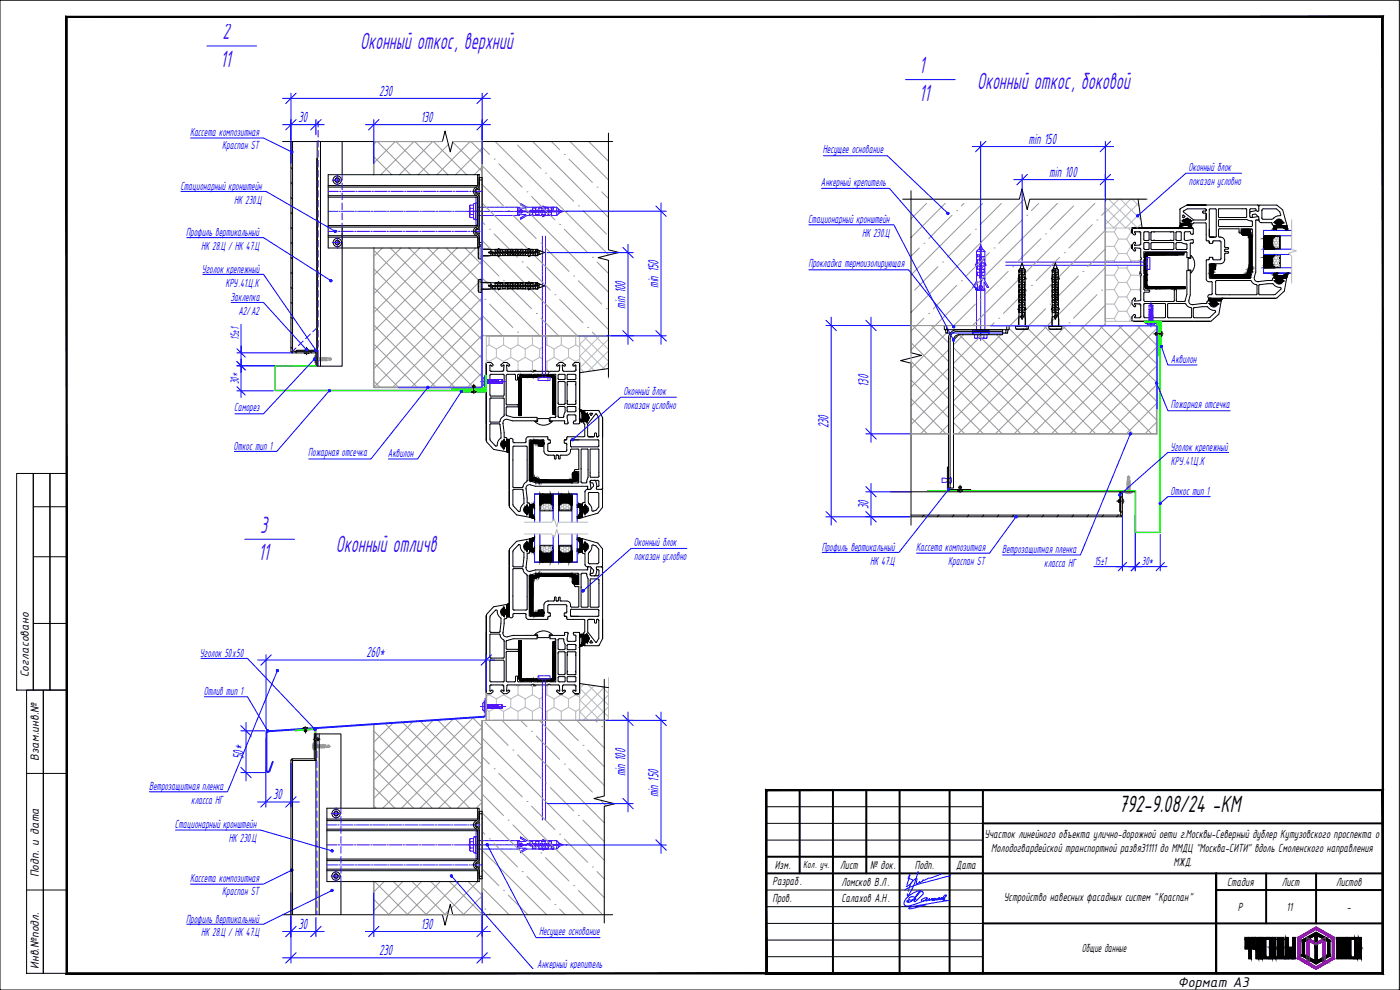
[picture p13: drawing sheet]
<svg xmlns="http://www.w3.org/2000/svg" width="420mm" height="297mm" viewBox="0 0 420 297" stroke-linecap="round" stroke-linejoin="round" font-family="sans-serif">
<defs><g id="words">
<g font-size="7.8" fill="#3f00ff">
<text x="66.8" y="11.8">2</text>
<text x="108.1" y="14.6">Оконный откос, верхний</text>
<text x="66.1" y="20.1">11</text>
<text x="275.8" y="21.9">1</text>
<text x="293.2" y="26.7">Оконный откос, боковой</text>
<text x="275.8" y="30.2">11</text>
<text x="78.1" y="159.8">3</text>
<text x="100.8" y="165.5">Оконный отличв</text>
<text x="77.5" y="168.1">11</text>
</g>
<text font-size="7.8" x="335.8" y="243.7">792-9.08/24 -КМ</text>
<g font-size="4.8" fill="#00f">
<text x="113.8" y="28.7">230</text>
<text x="89.5" y="36.6">30</text>
<text x="126.3" y="36.6">130</text>
<text x="308.7" y="43.2">min 150</text>
<text x="314.9" y="53.1">min 100</text>
<text x="197.6" y="86.4" transform="rotate(-90 197.6 86.4)">min 150</text>
<text x="187.7" y="92.6" transform="rotate(-90 187.7 92.6)">min 100</text>
<text x="260.6" y="116.1" transform="rotate(-90 260.6 116.1)">130</text>
<text x="248.7" y="128.6" transform="rotate(-90 248.7 128.6)">230</text>
<text x="260.6" y="152.8" transform="rotate(-90 260.6 152.8)">30</text>
<text x="110" y="197.3">260*</text>
<text x="73.1" y="227.8" transform="rotate(-90 73.1 227.8)">50*</text>
<text x="187.7" y="233" transform="rotate(-90 187.7 233)">min 100</text>
<text x="82" y="239.8">30</text>
<text x="197.6" y="239.2" transform="rotate(-90 197.6 239.2)">min 150</text>
<text x="89.5" y="278.7">30</text>
<text x="126.3" y="278.7">130</text>
<text x="113.8" y="286.6">230</text>
</g>
<text font-size="4.7" x="353.5" y="296">Формат А3</text>
<g font-size="3.9" fill="#00f">
<text x="57" y="40.7">Кассета композитная</text>
<text x="66.7" y="44.8">Краспан ST</text>
<text x="247" y="46">Несущее основание</text>
<text x="356.7" y="51.3">Оконный блок</text>
<text x="54.1" y="56.9">Стационарный кронштейн</text>
<text x="246.4" y="55.8">Анкерный крепитель</text>
<text x="356.8" y="55.4">показан условно</text>
<text x="70.3" y="61.1">НК 230.Ц</text>
<text x="55.9" y="70.8">Профиль вертикальный</text>
<text x="242.5" y="67">Стационарный кронштейн</text>
<text x="258.7" y="71.1">НК 230.Ц</text>
<text x="60.4" y="75">НК 28.Ц / НК 47.Ц</text>
<text x="60.6" y="81.8">Уголок крепежный</text>
<text x="242.6" y="80.2">Прокладка термоизолирующая</text>
<text x="67.6" y="86">КРУ.41.Ц.К</text>
<text x="69.2" y="90.2">Заклепка</text>
<text x="71.5" y="94.4">А2/А2</text>
<text x="71.7" y="101.9" transform="rotate(-90 71.7 101.9)">15±1</text>
<text x="351.4" y="109">Аквилон</text>
<text x="71.7" y="115.3" transform="rotate(-90 71.7 115.3)">30*</text>
<text x="187.1" y="118.4">Оконный блок</text>
<text x="70.3" y="123.4">Саморез</text>
<text x="187.2" y="122.6">показан условно</text>
<text x="351.4" y="122.5">Пожарная отсечка</text>
<text x="70.1" y="134.9">Откос тип 1</text>
<text x="92.5" y="136.9">Пожарная отсечка</text>
<text x="116.4" y="137.2">Аквилон</text>
<text x="351.3" y="135.2">Уголок крепежный</text>
<text x="351.4" y="139.4">КРУ.41.Ц.К</text>
<text x="351.3" y="148.5">Откос тип 1</text>
<text x="190.2" y="163.8">Оконный блок</text>
<text x="190.3" y="168">показан условно</text>
<text x="246.6" y="165.3">Профиль вертикальный</text>
<text x="274.9" y="165.2">Кассета композитная</text>
<text x="300.7" y="166">Ветрозащитная пленка</text>
<text x="261.2" y="169.4">НК 47.Ц</text>
<text x="284.6" y="169.4">Краспан ST</text>
<text x="313.4" y="170.2">класса НГ</text>
<text x="328.4" y="169.4">15±1</text>
<text x="342.7" y="169.4">30*</text>
<text x="60" y="197">Уголок 50х50</text>
<text x="61.2" y="208.6">Отлив тип 1</text>
<text x="44.7" y="237.1">Ветрозащитная пленка</text>
<text x="57.4" y="241.2">класса НГ</text>
<text x="52.5" y="248.6">Стационарный кронштейн</text>
<text x="68.7" y="252.7">НК 230.Ц</text>
<text x="57" y="264.5">Кассета композитная</text>
<text x="66.7" y="268.7">Краспан ST</text>
<text x="55.9" y="276.8">Профиль вертикальный</text>
<text x="60.4" y="281">НК 28.Ц / НК 47.Ц</text>
<text x="161.8" y="280.6">Несущее основание</text>
<text x="161.2" y="290.4">Анкерный крепитель</text>
</g>
<g font-size="3.9">
<text x="8.7" y="203.2" transform="rotate(-90 8.7 203.2)">Согласовано</text>
<text x="11.7" y="228.2" transform="rotate(-90 11.7 228.2)">Взам.инв.№</text>
<text x="295.5" y="251.4">Участок линейного объекта улично-дорожной оети г.Москвы-Северный дублер Кутузовского проспекта о</text>
<text x="297.5" y="255.6">Молодогвардейской транспортной развя31111 до ММДЦ &quot;Москва-СИТИ&quot; вдоль Смоленского направления</text>
<text x="11.7" y="263.3" transform="rotate(-90 11.7 263.3)">Подп. и дата</text>
<text x="232.6" y="260.8">Изм.</text>
<text x="252.2" y="260.8">Лист</text>
<text x="261.1" y="260.8">№ док.</text>
<text x="274.6" y="260.8">Подп.</text>
<text x="286.9" y="260.6">Дата</text>
<text x="352.2" y="259.8">МЖД.</text>
<text x="231.8" y="265.6">Разраб.</text>
<text x="252.5" y="265.7">Ломсков В.Л.</text>
<text x="368.3" y="265.8">Стадия</text>
<text x="384.7" y="265.8">Лист</text>
<text x="401" y="265.8">Листов</text>
<text x="231.8" y="270.6">Пров.</text>
<text x="252.5" y="270.7">Салахов А.Н.</text>
<text x="301.3" y="270.3">Устройство навесных фасадных систем &quot;Краспан&quot;</text>
<text x="371.5" y="273.3">Р</text>
<text x="386.1" y="273.3">11</text>
<text x="404.2" y="273.3">-</text>
<text x="324.7" y="285.8">Общие данные</text>
<text x="11.7" y="290.7" transform="rotate(-90 11.7 290.7)">Инв.№подл.</text>
</g>
<text font-size="3.4" x="241" y="260.3">Кол. уч.</text>
</g></defs>
<g fill="none" stroke="#000" stroke-width=".3">
<path d="M0 .1h420v296.9h-420zM182.6 39.9v35.1l3.1 .7-6.2 1.6 3.1 .8v35M84.8 42.5h48l.8-3.2 1.5 6.3 .8-3.1h48M87.3 42.5v63l.5 .4M87.3 59.3l.5 .5M87.3 54.8l.5 .5M87.3 50.3l.5 .5M87.3 45.8l.5 .5M87.8 42.5v62.8l-.2 .3 .3-.2h6.9v.5h-7.1M95.2 42.5v67.4h7.5v-41.6M96.2 42.5v67.4M98.5 55.7h44.8"/>
<path d="M98.5 58.7h44.5M98.5 56.1h44.5M98.5 59.1h44.8M102.7 42.5v9.9M143 58.7l.3 .4M143 56.1a1.34 1.34 0 0 0-.9 1.3 1.34 1.34 0 0 0 .9 1.3M143.3 59.1v8.6M143.3 55.7v-3.3h.5h-45.3v22h44.8M143.3 55.7l-.3 .4M143.8 52.4v21.1h.9M143.8 54h.9M143.8 55.7l-.4 .7a.98 .98 0 0 0-.9 1 .98 .98 0 0 0 .9 1l.4 .7v8.6l-.4 .7a.98 .98 0 0 0-.9 1 .98 .98 0 0 0 .9 1l.4 .7v3.3h-.5v-3.3"/>
<path d="M143.8 56.7l-.5 .1a.55 .55 0 0 0-.5 .6 .55 .55 0 0 0 .5 .5l.5 .2M144.7 42.5v58.2M144.7 53.3h-.9M270.9 59.8h35l.8-3.2 1.6 6.3 .8-3.1h34.9M273.4 57.2v48.6l3.1 .8-6.2 1.6 3.1 .8v48.6M331.7 59.8v36.6M341.5 59.8l1.3 8.6M87.3 77.2l.5 .6M87.3 72.8l.5 .5M87.3 68.3l.5 .5M87.3 63.8l.5 .5M98.5 67.7h44.8"/>
<path d="M98.5 71.1h44.8M98.5 68.1h44.5M98.5 70.7h44.5M143 70.7l.3 .4M143 68.1a1.34 1.34 0 0 0-.9 1.3 1.34 1.34 0 0 0 .9 1.3M143.3 67.7l-.3 .4M143.7 74.1h-.2v3.3h.2M143.7 73.9l.7-.1v4l-.7-.2zM143.8 72.8h.9M143.8 68.7l-.5 .1a.55 .55 0 0 0-.5 .6 .55 .55 0 0 0 .5 .5l.5 .2M144.4 74.6l.2 .2h3.9l.1 .7 .4 .1 .3-.1 .1-.5M144.9 76.7h2.3"/>
<path d="M144.9 74.8h2.3M146.7 75.7h.3M146.7 75.7l-.1 .1 .4 .1M146.9 75.7l.1 .2M147 75.8l.3 .3 .4-.3M147 75.7l.3-.3 .4 .3M147.2 75.4l.2 .7M147.3 74.8v.6M147.3 76.1v.6M147.4 75.4l-.1 .4M147.7 75.7l1.3 .1 .7-.3 .8 .3 .7-.3 .8 .3 .8-.3 .7 .3 .8-.3 .7 .3 .8-.3 .8 .3 .7-.3 .8 .3 .7-.3 .8 .3 .8-.3 .4 .2h1v-.4l-.5-.5v.9M147.7 75.9l1.3 .2 .7-.4 .8 .4 .7-.4 .8 .4 .8-.4 .7 .4 .8-.4 .7 .4 .8-.4 .8 .4 .7-.4 .8 .4 .7-.4 .8 .4 .8-.4 1.4 .2v.3"/>
<path d="M147.7 75.7v.2M147.8 76.5h.8M147.9 76.5v.2h.6v-.2M148.5 75h2.4M148.7 74.8h.6h-.6M148.7 74.8v.2M149.3 74.8v.2M149.3 76.5h.9M150.1 75v.5l.4 .1 .3-.1 .1-.7h.7v.7l.4 .1 .4-.1M150.2 74.8l-.7-.2v.1l.7 .3M150.8 74.8h-.6h.6v.2M150.8 76.5h.9"/>
<path d="M150.9 76.5v.2h.7v-.2M151.6 75h.8M151.7 74.8h.6v.2v-.2zM151.7 74.8v.2M152.3 76.5h5.5M152.4 75.5l.1-.7h.6l.1 .7 .3 .1 .4-.1M153.1 76.5v.2h-.6v-.2v.2M153.1 75h.8M153.2 74.8h.6v.2v-.2zM153.2 74.8v.2M153.9 75.5l.1-.7h.6l.1 .7 .3 .1 .4-.1M154 74.8l-.1 .7"/>
<path d="M154.6 76.5v.2h-.6v-.2v.2M154.6 75h.9M154.7 74.8h.6v.2v-.2zM154.7 74.8v.2M155.5 74.8l-.1 .7M156.1 76.5v.2h-.6v-.2v.2M156.1 75h.9M156.3 74.8v.2M156.9 74.8h-.6h.6v.2M157 74.8l-.1 .7-.3 .1-.4-.1-.1-.7h-.6l-.1 .7M157 76.5v.2h.6v-.2M157.6 75h2.4"/>
<path d="M157.8 74.8h.6h-.6M157.8 74.8v.2M158.4 74.8v.2M158.4 76.5h.9M158.5 75l-.1 .5-.3 .1-.4-.1-.1-.7h-5.1l-.1 .7M159.3 76.5l-.7 .3v.2l1.3-.3 .1-.6 .4-.2 .3 .2 .1 .6M159.3 76.5l-.1-.4-.4-.2-.3 .2-.1 .6h-.6l-.1-.6-.4-.2-.3 .2-.1 .6h-.6l-.2-.6-.3-.2-.4 .2-.1 .6h-.6l-.1-.6-.3-.2-.4 .2-.1 .6h-.6l-.1-.6-.3-.2-.4 .2-.1 .6h-.6l-.1-.6-.4-.2-.3 .2-.1 .6-1.3 .3v-.2l.7-.3-.1-.4-.4-.2-.3 .2-.1 .6h-.6l-.2-.6-.3-.2-.4 .2-.1 .6h-3.1l-.2 .2M159.3 74.8l-.7-.2v.1l.7 .3M159.9 74.8h-.6h.6M159.9 74.8v.2M159.9 76.5h.9M160.1 76.5v.2h.6v-.2"/>
<path d="M160.7 75h.5M160.8 76.7h.6M160.8 74.8v.2M161.2 74.8l-.1 .7h-.3l-.1-.7h-.6l-.1 .7-.4 .1-.4-.1v-.5M161.3 74.8h-.5h.6M161.3 75.9v.8l.5-.5M161.6 75.1l1.9 .7-1.9 .6M161.8 76.2h.4M161.8 75.3h.4M339.7 69.9l.7 .6 .4-.3-.1-.3M339.7 68.4h18.2h-18.2v1.1M339.7 69.9v-1.5v1.5"/>
<path d="M339.7 73.5v1v-1M339.7 68.4v1.5M339.7 73.5v1l.7 .8M339.7 68.4h18.2M340.3 72.8l.3-.1 .2 .3-.3 .5M340.4 72.7l-.7 .8M340.5 73.5l.1 .1M340.6 69.5h1.5M340.6 69.5l-.1 .2 .3 .4M341.9 69.5l.4 .4 .1 3.3-.4 .3M342 74.5l.4 .3-.1 2.4M342.1 74.5l-1.5-.1 .2 .8h-.5"/>
<path d="M342.1 73.5l-1.5 .1M342.4 77.2l.2 .4-.3 .4 .1 4.1 .2 .3-.2 .4-.1 7.2M343.3 69.9v2.1M343.3 72.9v1.7M343.3 72.9l.2-.1 1.3 .1v1.8l-.3 .2M343.3 74.5l.2 .3 1.1 .1M343.5 69.5h1.1l.2 .3M343.6 69.5l-.3 .4M344.2 75.8h11.1v.7l-11 .1-.1 8.8M344.3 75.8l-.4 .1-.3 .6v9.1a.97 .97 0 0 0 .7 1h11.3v-.6h-11M344.8 69.8v2.3l-1.3 .1-.2-.3M345.4 69.9v-.2v2.3l1.1 .2"/>
<path d="M345.7 72.8l-.3 .2v1.7l.2 .1 6.4 .1M345.7 72.8h6.4M346.5 69.5h5.6M346.5 72.2h5.6M346.5 69.5h-.9l-.2 .3M352 72.8l.3 .2v1.7l-.5 .2M352 69.5l.3 .2M352.3 69.8v2.2l-.3 .2M352.9 69.7v2.3M352.9 71.9l.3 .3h1M354.1 69.5l.4 .3v2.2l-.4 .2M354.1 62.8v4.2"/>
<path d="M354.1 66.8l.2 .4M354.2 68.4l.4-.6 .6-.2h1.6v.8M354.2 69.5h-1.1l-.1 .3M354.3 67.2l1.2-.1 .1-.3-.5-.2v-.5l1.2-.6 1.2 .7v.4l-.5 .1v.3l.9 .2M354.3 67.2l-.5 1.2M354.3 62.5l-.2 .4M355 64.7l.2 .6M355.1 64.5l.5 .4M355.1 64.5l-.1 .3M355.2 63.6l3 2.4h3.5l.3-.5M355.3 63.3l-.1 .3M355.4 69.8v2"/>
<path d="M355.4 71.7l.1 .3 .4 .1M355.5 64.9l.1 .2-.5 .2M355.9 73.2l.3 .1M356 73.2l-.8-.1a2.33 2.33 0 0 0-2.1-.3l-.2 1.6 .3 .5h2.8M356 75.6h-12.7v1.7l.2 .4-.2 .3v4.1l.2 .4-.2 .3v4M356 66.2v.8M356.1 66.3l.1-.3 .3 .2v.8l-.3 .1-.1-.3M356.2 73.3v1.4l-.4 .2M356.2 61.5l-1.9 1.1M356.9 69.5h-1.2l-.3 .4M357.2 73v4.3h-1v-1.5l-.4-.2M357.4 67.2v.8l-.2 .4"/>
<path d="M357.7 71.9l.4 .1v.8l-.3 .1M357.7 70.3h.2M357.7 68.4l.4 .3M357.8 67.2l.4-.3h3.6l.2 .3v4.9M357.9 71.9l-2.1 .3M357.9 73l-.6-.1-.1 .2M358.1 68.7v1.5a.59 .59 0 0 1-.7 0 .59 .59 0 0 1-.2-.7h-.3M361.1 64h.7M361.6 62.6l.3 .1 .1 .5v-.3M361.7 63.9l.3 .3M361.7 62.7h-5.4l-1.2 .7M361.8 63.3l-.8 .1-.1 .4 .3 .1"/>
<path d="M361.8 63.3h.1M362 64.2v1.5v-1.5M362 61.5h-5.8h21.3M362 71.9l.2 .4h.5M362 63.2l-.2 .1M362.6 72.3l.3 .1v.5v-.3M362.7 78l-.5-.1-.2 .3v5.7l.3 .4 .4 .2M362.9 77.4v.3l-.3 .2M362.9 62.9v8.1M362.9 79.3v4M362.9 72.7l.2 .3h.7l.2-.3M363 70.8l.1 .3"/>
<path d="M363.1 71.1h1.3h-1.3M363.1 79.1h3.3M363.2 79.1l-.3 .4M364 77.4v.3M364 77.5l-.1-.3h-.8l-.1 .3M364.2 72.3h1.9M364.4 72.3l-.4 .1v.4M364.7 62.6l.3 .3v8.1M364.8 62.7l-1.6-.1-.3 .4M365 70.8l-.2 .3h-1.7M365.9 65.9l-.2 .2v1.7l.2 .1 9.7 .1M366 65.9h8.2l1.4 .4"/>
<path d="M366 72.3l.4 .3v5M366.2 71.2a1.24 1.24 0 0 1 1.3 1.1v1.8M366.4 77.5l-.2 .5-2-.1-.2-.4M367.5 75.3l1 .2M367.5 77.8l-.1 .7-1 .6M367.5 76.1v1.9M367.5 74l.3 .3M367.7 74.8h.8M367.7 74.7l-.2 .6M367.7 74.3h.8M368.4 74.3l.3 .2-.2 .2M368.5 75.5l.2 .4-1 .1-.2 .3"/>
<path d="M371.9 69.8v-1.1h-6l-.2 .2v2l.2 .2h.5M371.9 69.6l.2 .4 .4-.2M373.3 69.8h1.2v.8h-1.4a1.01 1.01 0 0 1 0-1.8l2 .1 .5 1.7M373.3 69.8l.1-.3 1.1 .1 .3 1.2M373.8 62.6l.3 .3 .1 2.2-.3 .2h-8l-.2-.2v-2.3M373.9 62.6h-8.1l-.1 .3M374.8 70.5l.1 9.7M375.1 62.9v2l.4 .3M375.1 63l.3-.4h1.3l.2 .6M375.5 66.3l.4 .1M375.5 68.7l.4 .2v12.5l-.6 2-.3 .1M375.5 70.3l.1 10.1"/>
<path d="M375.6 68.7h-3.1v1.1M375.9 66.4l-.1 1.4-.4 .2M375.9 65l-.4 .3-.4-.2M376.9 66.1v15.5l-.5 1.6a1.07 1.07 0 0 0 1.3 1.3M376.9 63.2l-1.6 .3-.2 .6M377 66l.6 .1M377.1 66l-.2 .2M377.4 61.5l.4 .3M377.4 63.4h.1M377.5 65l-.7-.8-1 .2v.6M377.5 65l-2.1 .3M377.6 65l.2 .1v.8l-.4 .1"/>
<path d="M377.8 61.8v1.5l-.5 .1-.4-.2M377.8 65.6l.1 .9 .6 .3M378.1 61.5h5.1l1.7 1.5 1.3 4.7-1.7-.1-.2-.5 .3-.2M378.1 61.5l-.3 .5M378.4 66.8h3.3l.1 .3M378.7 63v2.6M378.7 65.3l.3 .5h2.7l.6-.4M379.1 62.7h4l1 .9 .2 1-1.4 .4-.7 .6M379.1 62.7l-.4 .5M379.2 69.1v12.8M381.8 67.1l.1 .4 .4 .1M381.8 67.4l.1 .1"/>
<path d="M382 77.3l.7-.7h1.3v3.5h-1.3l-.7-.7zM382.6 76.4h1.6v3.9h-1.6M382.6 70.8h1.6v3.9h-1.6M382.6 76.4l-.8 .8v2.3l.8 .8M382.6 70.8l-.9 .8v2.3l.9 .8M382.6 70.7v.1M382.6 76.4h.1M382.6 74.7h-.1M382.7 71h1.3v3.5h-1.3l-.7-.7v-2.1zM382.9 67.7h-.7l-.1 1 .4 .4M383.2 69.1l-.2-.3 .1-.5h2l.9 .8M383.4 66.2l.7-.1 .9 .5-.3 .3"/>
<path d="M383.6 66.7v.6M383.6 66.1l-.9 .7a.43 .43 0 0 1 .5 .4 .43 .43 0 0 1-.4 .5M384 66.7l-.1 .7-.3-.3M384 66.7l-.3-.2-.1 .4M384.6 66.9h.1M385 66.7a1.15 1.15 0 0 0-1.2-1 1.15 1.15 0 0 0-1.1 1M386.2 67.7l.3 1.4M87.3 99.7l.5 .5M87.3 95.2l.5 .5M87.3 90.7l.5 .5M87.3 86.2l.5 .5M87.3 81.8l.5 .4"/>
<path d="M143.7 84.1h-.2v3.3h.2M143.7 83.9l.7-.1v4l-.7-.2zM144.4 84.6l.2 .2h3.9l.1 .7 .4 .1 .3-.1 .1-.5M144.6 86.7l-.2 .2M144.9 86.7h2.3M144.9 84.8h2.3M146.9 85.7l.1 .2M147 85.9l.3 .2 .4-.2M147.2 85.4l.2 .7M147.3 84.8v.6M147.3 86.1v.6M147.4 85.4l-.1 .4"/>
<path d="M147.7 85.9l1.3 .2 .7-.4 .8 .4 .7-.4 .8 .4 .8-.4 .7 .4 .8-.4 .7 .4 .8-.4 .8 .4 .7-.4 .8 .4 .7-.4 .8 .4 .8-.4 1.4 .2v.3M147.7 85.7v.2M147.8 86.5h.8M147.9 86.5v.2h.6v-.2M148.5 85h2.4M148.7 84.8h.6h-.6M148.7 84.8v.2M149.3 84.8v.2M149.3 86.5h.9M150.1 85v.5l.4 .1 .3-.1 .1-.7h.7v.7l.4 .1 .4-.1M150.2 84.8l-.7-.3v.2l.7 .3M150.8 84.8h-.6h.6v.2"/>
<path d="M150.8 86.5h.9M150.9 86.5v.2h.7v-.2M151.6 85h.8M151.7 84.8h.6v.2v-.2zM151.7 84.8v.2M152.3 86.5h5.5M152.4 85.5l.1-.7h.6l.1 .7 .3 .1 .4-.1M153.1 86.5v.2h-.6v-.2v.2M153.1 85h.8M153.2 84.8h.6v.2v-.2zM153.2 84.8v.2M153.9 85.5l.1-.7h.6l.1 .7 .3 .1 .4-.1"/>
<path d="M154 84.8l-.1 .7M154.6 86.5v.2h-.6v-.2v.2M154.6 85h.9M154.7 84.8h.6v.2v-.2zM154.7 84.8v.2M155.5 84.8l-.1 .7M156.1 86.5v.2h-.6v-.2v.2M156.1 85h.9M156.3 84.8v.2M156.9 84.8h-.6h.6v.2M157 84.8l-.1 .7-.3 .1-.4-.1-.1-.7h-.6l-.1 .7M157 86.5v.2h.6v-.2"/>
<path d="M157.6 85h2.4M157.8 84.8h.6h-.6M157.8 84.8v.2M158.4 84.8v.2M158.4 86.5h.9M158.5 85l-.1 .5-.3 .1-.4-.1-.1-.7h-5.1l-.1 .7M159.3 86.5l-.7 .3v.2l1.3-.3 .1-.6 .4-.2 .3 .2 .1 .6M159.3 86.5l-.1-.4-.4-.2-.3 .2-.1 .6h-.6l-.1-.6-.4-.2-.3 .2-.1 .6h-.6l-.2-.6-.3-.2-.4 .2-.1 .6h-.6l-.1-.6-.3-.2-.4 .2-.1 .6h-.6l-.1-.6-.3-.2-.4 .2-.1 .6h-.6l-.1-.6-.4-.2-.3 .2-.1 .6-1.3 .3v-.2l.7-.3-.1-.4-.4-.2-.3 .2-.1 .6h-.6l-.2-.6-.3-.2-.4 .2-.1 .6h-3.1M159.3 84.8l-.7-.3v.2l.7 .3M159.9 84.8h-.6h.6M159.9 84.8v.2M159.9 86.5h.9"/>
<path d="M160.1 86.5v.2h.6v-.2M160.7 85h.5M160.8 84.8v.2M160.8 86.7h.6M161.2 84.8l-.1 .7h-.3l-.1-.7h-.6l-.1 .7-.4 .1-.4-.1v-.5M161.3 85.7v-.9l.5 .5v.4l-1.4-.2-.8 .4-.8-.4-.7 .4-.8-.4-.7 .4-.8-.4-.8 .4-.7-.4-.8 .4-.7-.4-.8 .4-.8-.4-.7 .4-.8-.4-.7 .4-1.3-.2-.4-.3-.7 .4 .4 .1M161.3 84.8h-.5h.6M161.3 85.9v.8l.5-.5M161.6 85.1l1.9 .7-1.9 .6M161.8 86.2h.4M161.8 85.3h.4M273.4 97.7h58.3"/>
<path d="M283.7 98.9l.2 1M284.1 97.7h18v1.2h-18zM284.1 97.7h-.7v1.2h.7M284.4 98.9v1l-.5-.1M284.4 99.9h.8M300.9 99.4h-13.6a2.11 2.11 0 0 0-2.2 2.1v44.9h1.1v-44.3l1.6-1.7h13.1v-1.5h-13.6a2.61 2.61 0 0 0-2.7 2.6v44.9h.5M301.9 98.9v1h-1M301.9 99.9h.4M302.1 97.7h.8l-.1 1.2h-.7M302.4 99.8l-.1 .1M302.6 98.9l-.2 1M304.7 98h4l-.1 .7h-3.7z"/>
<path d="M305.1 98.7v.2h3.3v-.2M305.8 81v.6v-.6M305.8 83.1l-.3 .6h.2l.3-.6M305.8 82.5v.6v-.6M305.8 84.6v-.6v.6M305.8 93.7v-.6v.6M305.8 91.6v.6v-.6h.2M305.8 90.1v.6v-.6h.2zM305.8 95.2v2.3M305.8 88.5v.6v-.6h.2zM305.8 87v.6v-.6h.2zM305.8 85.5v.6v-.6h.2"/>
<path d="M305.8 85.4l.6 .1 .2 .3-.2 .4-.6 .1v.6l.6 .1M305.8 87.6h.2M305.8 84.6h.2M305.8 82.5h.2M305.8 81.1l.6 .1v.4l-.6 .1v.6l.6 .1 .2 .4-.2 .3-.4 .1M305.8 81.6h.2M305.8 84h.2M305.8 93.7h.2M305.8 93.1h.2M305.8 92.2l-.3 .6h.2l.3-.6M305.8 90.7h.2M305.8 95h.5"/>
<path d="M305.8 88.4l.6 .1M305.8 89.1h.2M305.8 86.9l.6 .1M305.8 86.1h.2M305.8 97.7l-.2 .3M306 83.9h.4l.2 .4-.2 .3-.6 .1v5.2l.6 .1M306 93l.4 .1 .2 .3-.2 .4-.6 .1v3.8M306 81.2v.5M306 82.3v2.4M306 85.4v.8M306 86.9v.8M306 88.4v.9"/>
<path d="M306 89.9v.9M306 91.4v2.4M306.1 80.7l.6-1.8 .7 1.8M306.3 80.2v.3M306.4 95h.3M306.4 90l.2 .4-.2 .3-.6 .1v.6l.6 .1 .2 .4-.2 .3-.4 .1M306.4 88.5l.2 .3-.2 .4-.6 .1v.6l.6 .1M306.4 87l.2 .3-.2 .4-.6 .1v.6l.6 .1M306.6 81h-.8l.5-.5h.3v1.1l-.2 .4 .4 .8-.4 .7 .4 .8-.4 .8 .4 .7-.4 .8 .4 .7-.4 .8 .4 .7-.4 .8 .4 .8-.4 .7 .4 .8-.4 .7 .4 .8-.2 1.3-.2 .3 .2 .4M306.6 95.7v-.3l.2 .3M306.6 95.7h.2M306.8 94.7l.3 .3-.3 .4"/>
<path d="M307.1 95l-.7 .2M307.1 95h.6M307.2 80.5h-.4l-.2 1.5 .4 .8-.4 .7 .4 .8-.4 .8 .4 .7-.4 .8 .4 .7-.4 .8 .4 .7-.4 .8 .4 .8-.4 .7 .4 .8-.4 .7 .4 .8-.2 1.3-.2-.1M307.2 80.5l.5 .5h-.9M307.2 80.2v.3M307.5 81.7h.2v.6h-.2M307.5 90.8h.2v.6h-.2M307.5 89.3h.2v.6h-.2h.2M307.5 87.8h.2v.6h-.2h.2M307.5 86.3h.2v.6h-.2h.2M307.5 81.6v.8M307.5 83.1v.9"/>
<path d="M307.5 84.6v5.4M307.5 90.7v.9M307.5 92.2v.9M307.5 93.7v.9M307.5 84.7h.2v.7h-.2M307.5 93.9h.2v.6h-.2M307.5 83.1l-.5 .1-.1 .3 .1 .4 .7 .1v.6l-.7 .1-.1 .4 .1 .3 .7 .1v.6l-.7 .1-.1 .4 .1 .3 .7 .1v.6l-.7 .1-.1 .4 .1 .3 .7 .1v.6l-.7 .1-.1 .4 .1 .4 .7 .1v.6l-.7 .1-.1 .3 .1 .4 .7 .1 .2 1.2-.4-.6-.5 .1-.1 .3 .1 .4 .7 .1v.6l-.7 .1-.1 .4 .1 .3 .7 .1v3.1M307.7 97.7l.2 .3M307.7 80.9v.6l-.7 .1-.1 .4 .1 .4 .7 .1 .2 1.2-.4-.6M307.7 95.2v2.3M314.7 98h4l-.1 .7h-3.7zM315.1 98.7v.2h3.3v-.2"/>
<path d="M315.8 81v.6v-.6M315.8 83.1l-.3 .6h.2l.3-.6M315.8 82.5v.6v-.6M315.8 84.6v-.6v.6M315.8 93.7v-.6v.6M315.8 91.6v.6v-.6h.2M315.8 90.1v.6v-.6h.2zM315.8 95.2v2.3M315.8 88.5v.6v-.6h.2zM315.8 87v.6v-.6h.2zM315.8 85.5v.6v-.6h.2M315.8 85.4l.6 .1 .2 .3-.2 .4-.6 .1v.6l.6 .1"/>
<path d="M315.8 87.6h.2M315.8 84.6h.2M315.8 82.5h.2M315.8 81.6h.2M315.8 84h.2M315.8 93.7h.2M315.8 93.1h.2M315.8 92.2l-.3 .6h.2l.3-.6M315.8 90.7h.2M315.8 95h.6M315.8 89.1h.2M315.8 88.4l.6 .1"/>
<path d="M315.8 86.1h.2M315.8 81.1l.6 .1v.4l-.6 .1v.6l.6 .1 .2 .4-.2 .3-.4 .1M315.8 86.9l.6 .1M315.8 97.7l-.2 .3M316 83.9h.4l.2 .4-.2 .3-.6 .1v5.2l.6 .1M316 93l.4 .1 .2 .3-.2 .4-.6 .1v3.8M316 81.2v.5M316 82.3v2.4M316 85.4v.8M316 86.9v.8M316 88.4v.9M316 89.9v.9"/>
<path d="M316 91.4v2.4M316.1 80.7l.6-1.8 .7 1.8M316.3 80.2v.3M316.4 95h.3M316.4 90l.2 .4-.2 .3-.6 .1v.6l.6 .1 .2 .4-.2 .3-.4 .1M316.4 88.5l.2 .3-.2 .4-.6 .1v.6l.6 .1M316.4 87l.2 .3-.2 .4-.6 .1v.6l.6 .1M316.6 81h-.8l.5-.5h.3l-.2 1.5 .4 .8-.4 .7 .4 .8-.4 .8 .4 .7-.4 .8 .4 .7-.4 .8 .4 .7-.4 .8 .4 .8-.4 .7 .4 .8-.4 .7 .4 .8-.2 1.3-.2 .3 .2 .4M316.6 95.7v-.3h.2v.3M316.6 94.6l.2 .1M316.6 95.7h.2M316.8 94.7l.3 .3-.3 .4"/>
<path d="M317.1 95l-.7 .2M317.1 95h.6M317.2 80.5h-.4l-.1 1.5 .3 .8-.3 .7 .3 .8-.3 .8 .3 .7-.3 .8 .3 .7-.3 .8 .3 .7-.3 .8 .3 .8-.3 .7 .3 .8-.3 .7 .3 .8-.2 1.3M317.2 80.5l.5 .5h-.9M317.2 80.2v.3M317.5 81.7h.2v.6h-.2M317.5 83.1l-.5 .1-.1 .3 .1 .4 .7 .1v.6l-.7 .1-.1 .4 .1 .3 .7 .1v.6l-.7 .1-.1 .4 .1 .3 .7 .1v.6l-.7 .1-.1 .4 .1 .3 .7 .1v.6l-.7 .1-.1 .4 .1 .4 .7 .1v.6l-.7 .1-.1 .3 .1 .4 .7 .1 .2 1.2h-.1l-.3-.6-.5 .1-.1 .3 .1 .4 .7 .1v.6l-.7 .1-.1 .4 .1 .3 .7 .1v3.1M317.5 90.8h.2v.6h-.2M317.5 89.3h.2v.6h-.2h.2M317.5 87.8h.2v.6h-.2h.2M317.5 86.3h.2v.6h-.2h.2M317.5 84.7h.2v.7h-.2"/>
<path d="M317.5 93.9h.2v.6h-.2M317.5 81.6v.8M317.5 83.1v.9M317.5 84.6v5.4M317.5 90.7v.9M317.5 92.2v.9M317.5 93.7v.9M317.7 80.9v.6l-.7 .1-.1 .4 .1 .4 .7 .1 .2 1.2-.4-.6M317.7 95.2v2.3M317.7 97.7l.2 .3M339.7 96.1l.3 .3M339.9 96.4h23.2h-23.2h18.2"/>
<path d="M340.3 89.5h.5l-.2 .8M340.4 89.5l-.7 .7v1l.7 .8M340.6 91.1l1.5 .1M340.6 91.1l-.1 .1 .3 .7h-.5M340.7 94.9l.1-.3-.4-.2-.7 .6v1.3M340.8 94.8l-.3 .4 .2 .1M342 91.2l.4 .4M342.1 81.5v.8M342.2 90.2l-1.6 .1M342.3 91.5v3.6M342.4 94.9l-.3 .4h-1.5M342.4 89.9l-.2 .3"/>
<path d="M343.3 87.9v2.1l.3 .4M343.3 91.2v3.9M343.3 91.4l.2-.3 6-.1 .3 .3-.1 4h-6.1M343.3 86.8l.2 .2h1.4l.2 .3-.3 .4-1.3-.1-.2 .4M343.3 95l.3 .3M343.6 90.5h8.6M344.2 85.4l.4 .5M346.8 99.9v.5M346.8 99.9v.6M346.8 99.8h.4v.7h-.4M348.8 99.7l-.2-.2v1.4l.2-.2v-1M350.4 91.3v3.9"/>
<path d="M350.7 91l-.3 .4M350.7 91.1h4.9M352.4 87v3.3l-.3 .1M353 90.1l.2 .3 2.3 .1M353 87v3.3M353.1 87l-.4-.2-.3 .4M355.4 91.1h.4l.9 1 .7 .2M355.7 90.3l-.3 .1M356.8 90.1l.4-1.6v-7.3h-1v7.1l-.5 2M356.8 90.1a1.07 1.07 0 0 0 1.3 1.3M357.3 92.3l.3 .2v2.6l-.2 .2h-6.7l-.3-.4M357.4 81.9a3.6 3.6 0 0 0 0-5.3v.9h-.8v3.5h.8v.9"/>
<path d="M358.1 95l.3 .3M358.3 92.3l4.1-.3 .7 .7 1.5 .4M358.4 92.3l-.3 .2v2.6M358.5 96.4h4.6M362.3 90.4v.1M362.7 90.2h.6M362.7 84.5h.9M362.8 90.2l-.4 .2-.3 .7-4.2 .3M362.8 89.5v.7M362.9 89.5h19.8h-19.8M362.9 89.5h14.9M362.9 83.2l.3 .3"/>
<path d="M363.1 95.2l-4.7 .1M363.2 83.5l11.9 .1M363.2 90.2l.4 .3-.3 .4M363.3 89.5l.2 .3h2.5l.4-.3M363.3 90.9l-.2 .3M363.5 84.5l.3 .2M363.6 96.3l-.8 .1M363.8 84.8v3.4M363.8 88l-.1 .4h-.8a.55 .55 0 0 0-.4 .7 .55 .55 0 0 0 .6 .4M363.9 91.6l.7 .1M363.9 82.3v-2.4h.2v.9h.7v-1.2a.93 .93 0 0 0-1.6 0l.1 1.9a1.14 1.14 0 0 0 .6 1.8h10.8M363.9 82.2l.3 .3"/>
<path d="M364 90.6v.7M364 90.7l.2-.2 .2 .1v.7l-.2 .1-.2-.2M364.6 93.2l.2 .2-.1 .3M364.8 93.6l-1.7 1.6M364.8 84.4v3.8M364.8 88l.3 .4h12M365.1 90.2h1.4M365.1 90.2a.43 .43 0 0 0-.3 .5 .43 .43 0 0 0 .6 .3v.2l-.8 .5M365.4 91.2a1.15 1.15 0 0 1-1.1 .9 1.15 1.15 0 0 1-1.2-1l.9 .6M366.5 90.2l-.7 4-2.3 2.1M366.8 89.5l-.3 .7M374.6 81.2l-.3 1.3h-10.2"/>
<path d="M374.9 80l-.4 1.4M375.1 84.2h.3l.9 1 .7 .2M375.3 84.2h-10.2l-.3 .4M375.4 81.4l-.2 .5a.91 .91 0 0 1-.6 1.4M375.7 80.2l-.5 1.5M377 85.4l.3 .2v2.6M377.3 88.2l-.2 .2M377.8 88.1l.2 .3M377.9 85.4l4.1-.3 .8 .7 1.5 .4M378.1 85.4l-.3 .2v2.6M378.2 89.5h4.5M381.8 83.8v.4l-4.3 .3"/>
<path d="M382.3 83.3h.7M382.4 83.3l-.5 .3v.3M382.6 81.9l-.3 .4 .1 1.1M382.7 84.3l1.3 .6 1-.5M382.9 84h.1M383 83.3l.3 .3-.3 .4a1.06 1.06 0 0 0 .8 1.3 1.06 1.06 0 0 0 1.2-1M383.2 89.4l-.7 .1M383.3 81.9l-.1 .7h2l.9-.7M383.7 84.1l.1 .3 .4-.1M383.7 83.7v.6M383.7 83.8l.3-.3 .2 .8M384.3 86.3l.2 .2-.1 .3"/>
<path d="M384.4 86.7l-1.9 1.7h-4.5M384.7 83.3h1.5M384.7 83.3h.1a.44 .44 0 0 0-.3 .6 .44 .44 0 0 0 .6 .2l-.1 .3M385.1 84.3h.1M386.2 83.3l-.8 4-2.2 2.1M386.6 81.9l-.4 1.4M87.3 104.2l.5 .5M88.5 105.4l.5 .5M91.3 105.9l.2 .2h1l.2-.2h-1.4M91.7 104.7v.4h.6M91.7 104.7h.6zM92 104.2v2.2"/>
<path d="M92.3 104.7v.4M93 105.4l.5 .5M94.8 105.9v3.7h.3M95.1 105.1h-6.2v.2h5.9M141.7 117.8l-.2-.2h1.4l-1.2 .2M141.9 116.2h.6M141.9 115.8v.4M141.9 115.8h.6h-.6M142.2 115.3v2.8M142.5 115.8v.4M145.9 109v23.1v-23.1v18.2M145.9 100.8h36.7"/>
<path d="M146.1 108.8h1.2l.7 .7-.1 .3-.5-.1M146.2 108.7l-.3 .3M147 109.7v1.4l.5 .3M147.2 109.5l.4 .3M147.2 109.5l-.2 .2M147.2 119.5h3.9M147.3 112.3h3.8M147.3 111.4h3.6M147.4 112.3l-.4 .3 .1 6.1 4 .1 .2-.3v-5.9l-.3-.3M147.4 119.4l-.4 .3v6.8l.3 .1h2.5l.3-.3M150.4 109.4l.7-.6h1l.8 .6M150.4 109.4v.4l.7-.3 .2 .2"/>
<path d="M151 119.4l.3 .3v5M151.2 111l-.4 .4M151.3 109.6l-.1 1.6M152.5 112.3h2M152.5 112.3l-.6 .3v8.6M152.9 109.4l-.1 .4-.8-.2 .2 1.6 .2 .2M154.4 112.3l.3 .2v1.4l.3 .2 .4-.2M155.3 112.5v1.4M155.4 112.5l.2-.2h3.9l.4 .2 .4-.2h4.1l.3 .2 .4-.2h1.7v12.7M160.1 111.1h.7M160.3 111.4l-.4 .2-.3-.2h-7.3M166.6 113.3v11h-.7l-.1-11-8.8-.1-.5 .2-.1 11.3h-.7v-11.4a.97 .97 0 0 1 1.1-.7h9.1l.6 .4 .1 .4"/>
<path d="M167.1 109.4l.1 .4 .7-.3 .1 .2M167.5 112.5v1.2M167.5 114.6v6.5M167.5 113.5l.2 .4 1.9-.2M167.5 114.7l.2-.2h1.7l.2 .2v6.4M167.7 112.3l1.8 .1 .1 1.3M167.9 112.3l-.4 .2M167.9 111l-.3 .4h-2.5l-.3 .2-.4-.2h-4.1M168 109.7l-.1 1.4M168.8 108.8h-.9h.9M168.8 108.8h-.9l-.8 .6M168.8 108.8l.8 .6"/>
<path d="M169.6 109.4l-.1 .4-.7-.2 .1 1.6M170.2 112.5l.1 1.3 2.3 .1M170.2 114.6v.6M170.2 115.5v4.7M170.2 115.2v.3M170.2 112.5l.2-.2h2.2l.2 .3M172.5 114.5h.2M172.5 108.8l-.6 .7 .1 .3 .4-.1M172.5 108.8h1.4h-1.4M172.5 108.8h1.4M172.8 109.7l-.1-.2-.4 .3M172.8 108.8h1.1v18.1v-18.1"/>
<path d="M172.8 109.6v1.6M172.8 112.6v.9M172.8 114.6v.6M172.8 115.5v4.7M172.8 110.9l-.3 .5h-3.4l-.2-.4M172.8 113.5l-.3 .4M172.8 114.6l-2.4-.1-.2 .1M172.8 115.2v.3M173.9 108.8v18.1M182.6 110.6l-8.7 1.2M287.8 100.4a1.61 1.61 0 0 0-1.6 1.7M346.3 100.2h2.8"/>
<path d="M145.9 127.6v4.5M146 131.8l.1 .8 2 2.2 4 .8M147 131.7l.1 .4 1.6 1.7M147.3 127.2h2.6l.1 .3M147.3 127.2l-.3 .2v4.3M150 127.3l.4 4.1-.8 .7-.5 1.7-.4-.1M150.6 133.6l.5 .8 .3-.2M150.7 132.9l-.1 .7M150.9 126.9l.4 4.3 .7 .2 .1 .9M151 133.1h.7M151 133.4h.7M151.1 133.1l-.2 .1 .2 .2"/>
<path d="M151.1 132.2l.3 .2M151.2 132.2l-.6 .9M151.2 132.2a1.15 1.15 0 0 0-1 1.1 1.15 1.15 0 0 0 1 1.1M151.3 124.4l-.1 .4-.9 .9-.2 .7M151.4 134.1v.1M151.4 134.1l.2-.3 .5 .2v1.6M151.6 133l.3 .2-.1 .2M151.9 131.3l.1 .1M151.9 121.2l.2 .3h3.2M151.9 124.4l.2 .3 2 .6 7.1-.1v1.1M152.1 122.1h3.2M152.1 131.9h.8"/>
<path d="M152.1 135.6l.7 .3M152.2 132.2l-.3 .5-.5-.4M152.3 122.1l-.4 .2v2.2M152.8 132v19.8v-19.8M152.8 132.3l-.3 .2v2.6l.3 .3M152.8 132v14.8M152.9 132.2a.55 .55 0 0 1 .4-.7 .55 .55 0 0 1 .6 .5l.1 .7 .4 .1M153.9 134.1v12M154.2 133.9h3.7M154.3 133.8l-.3 .3M155.2 121.4l.4 .3-.3 .4M157.8 133.9l.4 .2v10.2"/>
<path d="M157.9 132.5l-.3 .3h-3.4M159.1 132h4M159.2 132l-.4 .2v12M159.8 132.2h3l.4 .8-.4 .8M159.9 132.2l-.6 .2-.2 .6v10.7M160 133h2.4M160.1 133l-.2 .2v9.9l.1 .3 1.1 .2M160.5 126.5h.9v-.9h3.4v.9h.9M160.5 126.5a3.6 3.6 0 0 0 5.2 0M161.2 126.3h-7.4l-1.5-.5a1.07 1.07 0 0 0-1.3 1.3M162.4 133l.1 .1M162.5 133.1h-1v.7h1.3"/>
<path d="M162.9 132l.4 .2-.1 3.3M163.3 135.5l.3 .6 1 .4M164.2 131l.2 .2M164.2 131h-5.7l-.6 .5-.1 1.1M164.4 136.6h1.8M164.4 131.2v.5M164.4 131.6l.2 .4h.4M164.6 133h.4M164.7 135.5h5.1M164.8 133l-.4 .2v2l.5 .3M164.9 132l.3 .1M165.2 132.1l-.1 .8-.2 .1"/>
<path d="M166.1 136.6l.3 .1v.9l.2 .2 .3-.3v-.8M166.8 124.9l-.2 .4h-1.5v1h4.3M167 136.6l.6 .1M167.1 136.6l-.2 .1M167.5 122.2v2.8M167.5 124.8l.3 .5 1.2-.1 .2-.3M167.5 120.8l.2 .5h1.7l.2-.3M167.6 136.7l.1 1 .4-.3M168.4 136.6l-.3 .2v.7M169.1 122h-1.3l-.3 .2M169.2 122l.3 .1a2.36 2.36 0 0 1-.2 2.2l-.1 .7M169.3 126.3l.2 .1-.1 .6"/>
<path d="M169.4 126.8l.2 .3 .7 .1M169.5 133h.5l.1 .4M170.1 133.3v1.9M170.1 135l-.3 .5M170.1 131.6l-.1 .4-.7 .1v.7l.4 .2M170.2 120.5v.6M170.2 122.2v1.1M170.2 124.8l.3 2.2M170.2 120.2v.3M170.2 121l.2 .3h2.2l.2-.3M170.2 123.1l.1 .5 2.3-.1 .2-.4M170.4 122h2.3"/>
<path d="M170.4 131l-.3 .2v.5M170.5 126.7l-.1 .5M170.5 122l-.3 .2M170.5 124.5h2.1M170.7 124.5l-.3 .1-.2 .3M171.2 135.2a1.24 1.24 0 0 1-1.1 1.4h-1.8M171.2 135.5v-.5l.3-.3h2l.2 .3v5.9h-1.1M171.2 132.2v1.3v-1.3M171.2 132.2v1.6M171.2 133.8l.3 .3M171.4 132h8.1M171.5 132l-.3 .1"/>
<path d="M172.4 124.5l.4 .3M172.5 122l.3 .2v1.1M172.6 126.3h-.3l-.2 .6M172.8 120.5v.6M172.8 124.8v1.2M172.8 120.2v.3M172.9 125.9l-.3 .4M173.9 123.3l.7 .3 .2 .7-.1 1.5h-.8M173.9 122.9l1.3 .4M173.9 126.2l.5 .3h.8M174 126.8l-.3 .4h-1.5l-.1-.4M174.4 134.9v9.8"/>
<path d="M174.4 134.9l.2-.2h1.7l.2 .3v8.3l-.4 1.4M175.2 123.3v1.2l.3 .1 .3-.5h.5l.6 1.3-.8 1.1h-.3l-.1-.5h-.4l-.1 1M175.2 126.8l.3 .5v3.6l-.3 .1h-4.9M175.4 123.2h4.2M175.4 125.1h.8M175.6 123.1l-.4 .2M176.1 125.1l.3 .1-.2 .3h-.8l-.1-.3 .3-.1M177 124.2l.3 .4h.2M177.1 134.9v7.9M177.6 124l.3 .1-.4 .5M177.7 124l-.7 .2M178.2 131h-1.5h1.5"/>
<path d="M178.4 130.2v.6M178.4 130.7l-.2 .3M178.4 130.2l.2-.3 .4 .1v.8M179 124.2l.7 1.2v5.4M179 130.8l.2 .2M179 130.8h.1M179.1 124.3l-.3-.1-2.4 3.1v3.5l.4 .2M179.3 132l.4 .2v1.6M179.4 123.1l.4 .3M179.4 131h-.2h.3M179.5 134.7l.2 .2M179.6 134.7h-2.3l-.2 .2"/>
<path d="M179.7 130.6l-.2 .4M179.7 133.7l-.3 .4h-8M179.7 134.9v8M179.8 123.3l1 2M180.8 131v-5.7v21.3M5 142.1h5v65h-5zM10 142.1h5v65h-5zM10 152h10M15 142.1h5v65h-5zM152.8 147.2v4.6M152.9 151.5l.1 .7 2 2.3 4 .7M154.2 146.8h2.6"/>
<path d="M154.2 146.8l-.3 .2v4.4l.1 .4 1.6 1.7M156.8 146.8l.2 .3M156.9 147l.4 4.1-1 1.2-.2 1-.2 .2-.3-.1M157 146l-.3 .3h-2.5l-.3-.2M157.6 152.6l-.1 .6 .5 .9M157.9 146.6l.3 4.2 .3 .1M158 151.8l.3 .1M158.1 151.7l-.5 .9M158.1 152.7h.6M158.2 144.1l-.1 .3-.9 .9-.2 .8M158.3 152.7l-.4 .1 .2 .4 .8-.1-.3-.4M158.3 151.9v.1"/>
<path d="M158.3 153.8l.2-.3 .5 .2v1.5M158.3 151.9a1.08 1.08 0 0 0-1.2 1 1.08 1.08 0 0 0 1 1.2l.2-.3M158.5 150.9l.5 .2 .1 .8M158.8 144l.2 .3 2 .6h12.5l.2-.4M158.9 151.5l1.2-.2 .3 .3M159 155.2l1.4 .4M159.1 151.9l-.3 .4-.5-.3M159.1 143.6l.2 .5M159.3 144.1l1.7 .3M160.4 152.3h-.7v1.9l.7 .9M160.4 148.2h12.8M160.7 144.3l1.5 .4"/>
<path d="M160.9 143.5l1.4 .5M162 144.7h9.1M162 151.6l.9-.8h2.3l.8 .8v1.7h-3.9zM162.1 144h8.9M162.3 151.7l.7-.7h2.1l.7 .7v1.4h-3.5zM166 151.6h.1M167.6 151.6h.1M167.7 151.6v1.7h3.9v-1.7M167.7 151.6l.8-.8h2.3l.8 .8M167.9 151.7l.7-.7h2.1l.7 .7v1.3h-3.5zM171.6 151.6h.1M171.8 142.1v1.4h.8v-1.1h.2l-.2 1.2"/>
<path d="M171.8 142.1a1.01 1.01 0 0 1 1.8 0M171.8 143.8l-.8 .1M172 144.5l-.9 .2M172.6 141.5h1.1v3.2M172.6 143.6l-1 .3M172.8 140.9l-.4 .2 .2 .4M173.2 152.3l.4-.2 .4 .1v1.9l-.2 .5-.6 .5M173.2 151.6l.5-.4 1 .1v.6M173.5 142.1l-.1 2-1.6 .5M174.4 144.5l.3 .4h1.2l.2-.4M174.7 155.3l-1.5 .3M174.7 151.8a.43 .43 0 0 0 .5 .4 .43 .43 0 0 0 .4-.5l.7 1"/>
<path d="M175 150.9h-.1M175 152.6h.7M175.5 152.6l.4 .1-.2 .4h-.7l-.1-.3 .3-.2M175.6 147.5v3.2l-.7 .2-.2 .4M175.6 151.7a1.15 1.15 0 0 1 1.1 1.1 1.15 1.15 0 0 1-1 1.2M176.2 152.4l.1 .7M176.2 145.9l.2 .1-.1 .6M176.3 145.9h-15.6l-1.5-.4a1.07 1.07 0 0 0-1.3 1.2M176.3 153.1l-.6 .9-.2-.1a.41 .41 0 0 0-.3-.5 .41 .41 0 0 0-.5 .3M176.3 146.4l.2 .4M176.5 146.8h.7M176.6 148.1v2.6"/>
<path d="M176.6 150.7l.4 .6M176.8 146.8l-.9 .2-.3 .6M176.8 147.8h2.5M177 147.8l-.4 .3M177.1 142.7l.1 .5M177.3 144.1l-.2 .6 .8 .2 .3 .9-.8 .8-.3-2.1M177.4 146.6l-.1 .2M178.3 144.1l.5 .2M178.8 144.3l.4 1.7h.3M179 146.4v.2M179.2 147.7l.5 .4v4l-.9 1-.9 .3-.3-.2-.2-1.3-.6-.7M179.2 146l-.2 .5"/>
<path d="M179.3 144.1l.4 .3M179.5 144.1h-2.1l-.3 .4M179.7 144.4v1.2M179.8 145.6l-.3 .4M179.8 142.8l-.3 .4h-2.3M180.4 146.8l.4 .3v5.1l-1.4 1.8-4.7 1.3v-1.6M180.9 146.4l-.3 .4h-1.5l-.1-.3M273.4 154.5h62.9l.2 .3-.2-.3v-6.9h.5v7l-.4 .4M273.4 155.1h63M277.3 154.5l-.5 .6M281.8 154.5l-.5 .6M284.3 140.2h.3l.1 6.6 6.6 .1v.3l-6.7-.1-.3-.5z"/>
<path d="M286.3 154.5l-.6 .6M287.8 146.2l.7-.1 .1 .2-.1 .2h-.7zM287.9 146.1h.5M288.1 145.6v2.2M288.8 147.3l-1.2 .2-.1-.2h1.3M290.7 154.5l-.4 .6M295.2 154.5l-.5 .6M299.7 154.5l-.5 .6M304.2 154.5l-.5 .6M308.7 154.5l-.5 .6M313.2 154.5l-.5 .6M317.7 154.5l-.5 .6"/>
<path d="M322.2 154.5l-.5 .6M326.7 154.5l-.5 .6M331.2 154.5l-.5 .6M335.2 150.4h2.2M335.7 154.5l-.5 .6M335.7 150.1v.6M335.7 150h.3v.7h-.3M335.7 150.1v.5M336 147.3v6.1h.3v-5.8M336.8 153.4l-.5 .5M336.8 148.9l-.5 .5M336.9 149.7l.2 .2v1l-.2 .2z"/>
<path d="M340.6 147.3v.3h-73.2M10 167.1h10M152.8 165.1v4.6M152.8 170.1v14.8M154.2 170.1h2.6M155.6 163.5l.3-.1 .2 .2M155.6 163.4l-1.6 1.7-.1 .4v4.4l.3 .2M156.1 163.6l.2 1 1 1.2-.4 4.1M157 169.8l-.2 .3M157 170.9l-.3-.3h-2.5l-.3 .2v12l.4 .2M157 170.8l.4 1.1 .6 .4M157.6 164.3l.5 .9"/>
<path d="M157.6 164.3l-.1-.6 .6-.9a1.15 1.15 0 0 0-1 1.1 1.15 1.15 0 0 0 .9 1.2M157.9 170.2a1.07 1.07 0 0 0 1.3 1.2l1.5-.4h15.6M158 162.9l.2-.1a.43 .43 0 0 0 .3 .5 .43 .43 0 0 0 .6-.3M158 172.3l.2 .5M158 165l.6-.4 .3 .1 .1 .8M158.1 164.2h.6M158.2 172.6v10.2l-.4 .2M158.3 164.9l-.3 .2M158.6 164.2l.3-.4-.8-.1-.2 .3 .4 .2M158.8 172.7v12l.4 .2M159 165.5l-.1 .4-.7 .2-.3 4.2M159 161.7l-4 .7-2 2.3-.1 .7"/>
<path d="M159 161.7v1.4M159.1 163.1h.1M159.1 173.2v10.7l.2 .5 .6 .2M159.3 172.7l-.2 .5M160.4 161.8l-.7 .9v1.9h.7M160.4 168.7h12.8M160.4 161.3l-1.4 .4M160.4 165.3l-.3 .3-1.2-.2M161 172.5l-1.7 .3M161.1 172.4l-.4 .2M161.1 173.3l-1.2 .3v10.1M162 172.2l10.1 .2"/>
<path d="M162.1 163.6h3.9v1.7l-.8 .8h-2.3l-.9-.8zM162.1 173h8.9M162.2 172.2l-1.1 .2M162.3 163.9h3.5v1.3l-.7 .7h-2.1l-.7-.7zM162.3 172.9l-1.4 .5M166 165.3h.1M167.7 165.3v-1.7h3.9v1.7M167.7 165.3l.8 .8h2.3l.8-.8M167.7 165.3h-.1M167.9 163.9h3.5v1.3l-.7 .7h-2.1l-.7-.7zM168.1 179.4v.7M168.1 179.4l-.4-.2-.3 1.1"/>
<path d="M171 172.9l.8 .2M171.6 165.3h.1M171.6 173l1.1 .3 .1 1.1M171.8 172.3l1.6 .5 .1 2a1 1 0 0 1-1.7 0M172.6 176h1.1v5.9l-.2 .3M172.6 175.4l-.2 .4 .4 .2M172.8 174.4l-.2 .1v-1.1h-.8v1.4M173.2 161.8l.6 .5 .2 .5v1.9l-.4 .2-.4-.3M173.2 161.3l1.5 .3M173.5 172l.2 .4M173.5 172h-12.5l-2 .5-.2 .3M173.7 172.2v3.2h-1.1"/>
<path d="M174.4 172.2v9.8M174.7 165v.6l-1 .1-.5-.4M174.7 172h1.2M174.7 172l-.3 .4M174.7 165.5l.2 .4 .7 .3v3.2M174.9 166h.1M175.1 164.3h.6M175.2 164.3l-.3-.4 .8-.1 .2 .3-.4 .2M175.4 163.2h.1M175.4 163.2l-.2 .3-.5-.1v-1.8l4.7 1.3 1.4 1.8v5.1l-.4 .3M175.5 163.1l.2-.2 .6 .9M175.6 169.3l.1 .5 .4 .2"/>
<path d="M175.7 162.9a1.15 1.15 0 0 1 1 1.1 1.15 1.15 0 0 1-1.1 1.2M175.9 172l.2 .4M176.1 172.2l.4 1.4v8.3M176.1 170l.7 .1M176.3 164.3l-.7 .9a.43 .43 0 0 0-.4-.5 .43 .43 0 0 0-.5 .4M176.3 163.8l-.1 .6M176.3 170.3l.1 .5M176.4 170.8l-.2 .2M176.6 166.2v2.6l.4 .3M176.8 169.1h2.5M177 165.6l-.4 .6M177.1 172.3l.3 .5h2.1"/>
<path d="M177.2 170.1h-.7l-.2 .4M177.3 170.1l.1 .2M177.4 172h.5l.3-.9-.8-.8-.3 2.1M177.4 172l-.3 .4 .2 .3M178.2 163.6l.6 .2 .9 1v4l-.5 .3M178.2 163.6l-.3-.1-.3 .2-.1 .9-.7 1.1M179 170.3v.2M179.2 170.9l-.4 1.7-.5 .2M179.2 170.9h.3M179.5 170.9l.3 .3-.1 1.3-.4 .3M179.7 174v8l-.1 .2h-2.3l-.2-.2v-8.2l2.4-.1 .3 .4M180.8 170.3v21.3v-5.7"/>
<path d="M180.9 170.5l-.3-.4h-1.5l-.1 .5 .2 .3M10 187.1h10M145.9 189.7v18.2v-23.1v23.1M145.9 184.8v4.5M147.2 197.4h3.9M148.7 183.2l.4-.1 .5 1.7 .8 .7-.4 4.1M148.7 183.1l-1.6 1.7-.1 .4v4.3l.3 .2M150 189.4l-.1 .3h-2.6M150.1 190.6l-.3-.3-2.5-.1-.3 .2v6.8l.4 .3M150.1 190.5l.2 .7 .9 .9 .1 .3M150.6 183.8l.6 .9M151 189.8a1.07 1.07 0 0 0 1.3 1.3l1.5-.4 7.4-.1"/>
<path d="M151 183.8h.7M151.2 182.5a1.15 1.15 0 0 0-1 1.1 1.15 1.15 0 0 0 1 1.1M151.3 192.2v5l-.3 .2M151.4 184.5v.1M151.6 185.7h-.3l-.4 4.3M151.7 183.5h-.6l-.2 .2 .2 .1M151.8 183.4l.1 .3-.3 .1M151.9 195.7v8.6l.6 .3M151.9 192.4v2.2l.4 .2M152 185.6h-.1M152.1 192.2l-.2 .3M152.1 194.8h3.2"/>
<path d="M152.1 185.1l-.1 .4-.4 .1M152.1 181.3l-4 .8-2 2.2-.1 .8M152.1 181.3v1.5M152.1 184.6v.6M152.1 185h.8M152.2 184.7l-.3-.5-.8 .5M152.2 182.7a.43 .43 0 0 1-.6 .4 .43 .43 0 0 1-.3-.6h-.2l-.5 .8 .1 .7M152.8 184.9v-19.8v19.8M152.8 181.5l-.3 .4v2.5l.3 .2M152.8 181.1l-.7 .2M154.2 184.1h3.4M154.2 183h3.7"/>
<path d="M154.4 184.1l-.4 .1-.1 .7a.55 .55 0 0 1-.6 .5 .55 .55 0 0 1-.4-.7M155.3 195.4h-3.2l-.2 .3M155.3 194.8l.3 .4-.4 .3M157.6 184.1l.3 .3M157.8 184.3l.1 1.1 .6 .4 5.7 .1M159.1 184.9h4M159.9 183.7l.2 .2M160 183.9h2.4M160.5 190.4a3.6 3.6 0 0 1 5.2 0h-.9v.9h-3.4v-.9zM161.2 190.6v1.1h-7.1l-2 .5M162.4 183.9l.1-.1h-1v-.7h1.3a.93 .93 0 0 1 0 1.6h-3M164.4 181.7v2l.4 .2"/>
<path d="M164.4 185.2v.5M164.4 180.3h1.8M164.4 185.7l-.2 .1M164.6 180.3l-.7 .2-.5 .6-.1 3.6-.4 .2M164.6 183.9h.4M164.7 181.4h5.1l.3 .5M164.9 183.9l.2 .1 .1 .8M164.9 181.4l-.5 .3M165 184.9h-.4l-.2 .4M165.2 184.8l-.3 .1M166.1 180.3l.3-.1v-.9l.2-.2 .5 1.2M166.8 191.9v12.7h-1.7l-.4-.2-.3 .2h-4.1l-.4-.2-.4 .2"/>
<path d="M167 180.3h.4M167.5 191.9v2.8M167.5 195.8v6.5M167.5 194.7l.3 .2h1.3M168.1 180.1l.3 .2M168.3 180.3h1.8a1.24 1.24 0 0 1 1.1 1.4M169.2 191.9l.1 .7a2.33 2.33 0 0 1 .2 2.2l-.3 .1M169.2 192l-.2-.4-1.2 .1-.3 .4M169.4 195.6h-1.7l-.2 .5M169.4 189.9l.1 .6M169.4 195.5l.2 .4M169.5 190.4l-.1 .3h-4.3v1l1.5-.1 .2 .4"/>
<path d="M169.6 195.8v6.4M169.7 183.9l-.4 .2v.7l.7 .1 .1 .4M170.1 181.7v1.9M170.1 185.2v.5M170.1 185.6l.3 .2M170.1 183.5l-.1 .4h-.5M170.2 193.6v1.1l.3 .2M170.2 195.8v.6M170.2 196.7v4.7M170.2 196.4v.3M170.2 192l.2 .3 .3 .1M170.3 185.9l4.9-.1 .3 .2"/>
<path d="M170.3 189.7h-.7l-.2 .4M170.4 189.7l.1 .5M170.4 195.5l-.2 .4M170.4 194.9h2.3M170.4 195.6h2.2M170.5 190l-.3 2.1M170.5 192.4h2.1M171.2 181.4l.2 .7 2.1 .1M171.2 184.7v-1.3v1.3M171.2 184.7l.3 .2M171.4 182.8h8l.3 .4M171.4 184.9h8.1"/>
<path d="M171.5 182.8l-.3 .3v1.6M172.1 190v.1M172.1 190l.2 .6h.3M172.1 190l.1-.3h1.5l.3 .4M172.6 190.6l.3 .3M172.6 195.5l.2 .4M172.8 191v1.1M172.8 193.6v1.1M172.8 195.8v.6M172.8 196.7v4.7M172.8 196.4v.3M172.8 194.7l-.3 .2"/>
<path d="M172.8 192.1l-.4 .3M172.9 193.8l-.3-.5-2.3 .1-.1 .4M173.9 190v18.1M173.9 191.1h.8l.1 1.5-.2 .7-.7 .3M175.2 189.9l.1 1h.4l.1-.5h.3l.8 1.1-.6 1.3h-.5l-.3-.5-.3 .1v1.2M175.2 193.6l-1.3 .4M175.2 190.4h-.8l-.5 .3M175.2 193.6l.4 .1M175.4 193.7h4.2M175.4 191.8h.8M175.5 186v3.6l-.3 .5M175.6 191.8l-.3-.1 .1-.3h.8l.2 .3-.3 .1"/>
<path d="M176.5 181.9l-.2 .3h-1.7l-.2-.2M176.8 185.8l-.4 .3v3.5l2.4 3.1 .3-.1M177.1 192.9h.6M177.5 192.3l.4 .5M177.5 192.3h-.2l-.3 .4 .2 .2M177.9 192.8l-.3 .1M178.2 185.9h-1.5h1.5M178.2 185.9l.2 .3M178.4 186.1v.6M179 186.1v.8h-.4l-.2-.3M179 186.1h.1M179.2 185.8l-.2 .3"/>
<path d="M179.4 185.9h-.2h.3M179.5 185.9l.2 .4M179.7 183.1v1.5l-.4 .3M179.7 186.1v5.4l-.7 1.2M179.8 193.5l-.4 .2M180.8 191.6l-1 2M8 207.1h5v84.9h-5zM13 207.1h7v84.9h-7zM91.1 218.3l1.2 .1-1.4 .1 .2-.2M91.6 218l.1 2M92 219.4l-.6 .1M92 219.4v-.3h-.6v.4"/>
<path d="M144.7 216.2v58.3M145.9 216.1h36.7M145.9 207.8l.3 .3M147.3 204.6h3.8M147.3 205.5h3.6M147.4 204.6l-.4-.3v-6l.2-.2 4 .1 .1 6.2-.3 .2M147.4 207.2l.5-.1 .1 .3-.7 .7h-1.2M147.5 205.5l-.5 .2v1.6l.2 .1 .4-.3M150.4 207.5l.7 .6h1l.8-.6M150.8 205.5l.4 .4M151.2 205.7l.1 1.6M151.3 207.2l-.2 .2-.7-.3v.4"/>
<path d="M152 207.3l.8-.2 .1 .4M152.1 205.7l-.1 1.6M152.4 205.5l-.2 .2M152.5 204.6h2M155.3 203v1.4M155.4 204.4l.2 .2M155.4 203l-.4-.2-.3 .2v1.4l-.3 .2M155.6 204.6h4M155.7 203.6v-11.4h.7v11.1l.6 .4M160.1 205.8h.7M160.3 205.5h4.1l.4-.2 .3 .2h2.5l.3 .4M160.3 205.5l-.4-.2-.3 .2h-7.3"/>
<path d="M166.6 203.6v-11h-.7l-.1 11-8.8 .1M166.6 203.5l-.3 .6-.7 .2h-8.8l-.7-.2-.4-.5M167.1 207.5l.8 .6h1M167.5 203.2v1.2M167.5 203.4l.2-.4 1.8 .1 .1 1.3-.2 .2M167.5 204.4l.4 .2M167.7 204.6h1.7M167.9 205.8l.1 1.5M168 207.2l-.1 .2-.7-.3-.1 .4M168.8 207.3l.7-.2 .1 .4M168.9 208.1h-1h1M168.9 205.7l-.2 1.6"/>
<path d="M168.9 205.9l.2-.4h3.4l.3 .4M169.6 202.2l-.2 .2h-1.7l-.2-.2M169.6 207.5l-.7 .6M170.2 201.7v.6M170.2 203.4v1M170.2 201.3v.4M170.2 202.2l.2 .2h2.3M170.2 204.4l.2 .1M172.3 207.1l.4 .3 .1-.2M172.4 207.2l-.4-.1-.1 .3 .6 .7M172.5 202.4h.2M172.5 203l.3 .4"/>
<path d="M172.5 208.1h1.4h-1.4M172.5 208.1h1.4M172.6 203h-2.2l-.2 .4M172.8 204.3l-.2 .3h-2.2M172.8 208.1h1.1v-18.1v18.1M172.8 201.7v.6M172.8 203.4v1M172.8 205.7v1.6M172.8 202.3l-.2 .1M172.8 201.3v.4M173.9 205.1l8.7 1.2M181.4 203.8v35l-3.2 .8 6.3 1.6-3.1 .7v35.1"/>
<path d="M8 232.1h12M87.7 227.7h6.6l.5 .5h-6.9l-.3-.2 .2 .2v46.3M87.8 227.7l-.5 .4v46.4M94 221.8h2.1M94.3 227.7v-7.5h.5v8M94.6 222.5l-.2-.2 .2-1.2v1.4M94.7 228.2h.2M95.2 221.5v.6M95.2 221.5a.34 .34 0 0 1 .5 .3 .34 .34 0 0 1-.5 .3M95.5 221.5v.6M95.8 220.2v54.3M98.1 245.8h45.2v-3.3h.5v3.2l-.2 .6-.4 .3"/>
<path d="M98.1 246.2h44.9a1.34 1.34 0 0 0-.9 1.3 1.34 1.34 0 0 0 .9 1.3M98.1 249.2h45.2v8.6h-45.2M98.1 258.2h44.9a1.34 1.34 0 0 0-.9 1.3 1.34 1.34 0 0 0 .9 1.3M98.1 248.8h44.9M102.3 242.5v-22.3h-7.5v54.3M143 248.8l.4 .4M143.2 258.7a.93 .93 0 0 0-.6 1 .93 .93 0 0 0 .8 .8l.4 .7M143.2 246.7a.93 .93 0 0 0-.6 1 .93 .93 0 0 0 .8 .8l.4 .7v8.5l-.2 .6-.4 .3M143.3 248.1l.5 .1M143.3 242.5h-45.2v22h45.7h-.5v-3.3h-45.2M143.4 245.7l-.4 .5M143.4 257.7l-.4 .5"/>
<path d="M143.8 244.2h.9M143.8 258.8l-.5 .2a.55 .55 0 0 0-.5 .5 .55 .55 0 0 0 .5 .6M143.8 246.8l-.5 .2a.55 .55 0 0 0-.5 .5 .55 .55 0 0 0 .5 .6M144.7 243.4h-.9v21.1M230 252.1h65M230 247h65M230 242h65M8 267h12M84.8 274.5h48l.8 3.1 1.5-6.3 .8 3.2h48M98.1 260.8h44.9M102.3 264.5v10M143 260.8l.4 .4"/>
<path d="M143.3 260.1l.5 .1M143.8 262.9h.9M143.8 263.6l.9 .1M230 267h65M230 272h65M230 277.1h65M230 282.1h65M230 287h65M373.7 281.3h3v3.4h-1.1v3h-.8v-3h-1.1zM374.5 281.8h.3v2.4h-.3zM375.6 281.8h.2v2.4h-.2zM376.9 281.3h1.9v6.4h-.8v-3h-.3v3h-.8z"/>
<path d="M377.7 281.8h.3v2.4h-.3zM379.1 281.3h1.6v.5h-.8v5.4h.8v.5h-1.6zM381 281.3h1.9v6.4h-.8v-3h-.3v3h-.8zM381.8 281.8h.3v2.4h-.3zM383.4 281.3h1.9v5.9h.3v.5h-2.5v-.5h.3zM384.2 281.8h.3v5.4h-.3zM385.8 281.3h.8v2.9h1.1v3.5h-1.9zM386.6 284.7h.3v2.5h-.3zM387.9 281.3h.9v6.4h-.9zM392.2 287.7l-1.4-.8v-4.8l4.2-2.4 4.1 2.4v4.8l-1.4 .8M392.2 282.1l-.7 .4v4l.7 .4M392.9 288.1l2.1 1.2 2-1.2"/>
<path d="M392.9 281.7l1.7-1v2M394.6 283.4v4.9l-1.7-1M395.3 283.4v4.9l1.7-1M397 281.7l-1.7-1v2M397.7 282.1l.7 .4v4l-.7 .4M401.2 281.3h3.1v6.4h-.9v-5.9h-.2v5.9h-.9v-5.9h-.2v5.9h-.9zM404.6 281.3h1.7v.5h-.9v5.4h.9v.5h-1.7zM406.5 281.3h.9v2.9h.3v-2.9h.8v3l-.2 .2 .2 .1v3.1h-.8v-3h-.3v3h-.9z"/>
<circle cx="101.2" cy="54" r="1.26"/>
<circle cx="101.2" cy="54" r=".67"/>
<circle cx="101.2" cy="54" r=".62"/>
<circle cx="101.2" cy="72.8" r=".67"/>
<circle cx="101.3" cy="72.8" r="1.26"/>
<circle cx="101.3" cy="72.8" r=".62"/>
<circle cx="143.6" cy="76.1" r=".03"/>
<circle cx="143.6" cy="86.1" r=".03"/>
<circle cx="307" cy="98.8" r=".03"/>
<circle cx="317" cy="98.8" r=".03"/>
<circle cx="100.9" cy="244.1" r="1.26"/>
<circle cx="100.9" cy="244.1" r=".67"/>
<circle cx="100.8" cy="262.9" r="1.26"/>
<circle cx="100.8" cy="262.9" r=".67"/>
<circle cx="100.8" cy="262.9" r=".62"/>
</g>
<g fill="none" stroke="#bababa" stroke-width=".3">
<path d="M332.3 59.8l-.6 .5M332.7 59.8l8.7 8.6M335.8 59.8l-4.1 4M336.3 59.8l6.1 6.1M339.3 59.8l-7.6 7.6M339.8 59.8l2 2M344.5 59.8h-12.8v36.6h8.3M331.7 69.2l.2 .4M331.7 73.6l.2 .3M331.7 77.9l.2 .3M331.7 62.3l6.2 6.1M331.7 65.8l2.6 2.6"/>
<path d="M331.7 68.4h8M331.9 69.6h2.5M331.9 73.9h2.5M331.9 78.2h2.5M331.9 78.2l-.2 .4M331.9 73.9l-.2 .3M331.9 69.6l-.2 .3M334.4 69.6l1.3 2.1M334.4 73.9l1.3 2.2M334.4 78.2l.2 .4M335.1 68.4l-.7 1.2M335.2 79.6l.5 .8"/>
<path d="M335.7 71.7h2.5M335.7 76.1h2.5M335.7 76.1l-1.3 2.1M335.7 71.7l-1.3 2.2M338.2 71.7l1.2 2.2M338.2 76.1l1.2 2.1M338.6 79.6l-.4 .8M338.8 68.4l.6 1.2M339.4 69.6h.3M339.4 73.9h.3M339.4 78.2h2.5M339.4 78.2l-.2 .4"/>
<path d="M339.4 73.9l-1.2 2.2M339.4 69.6l-1.2 2.1M340.5 69.6h1.4M341.7 60.9l-7.5 7.5M341.9 69.6l.4 .7M341.9 78.2l.2 .4M341.9 69.5v.1M342.2 64l-4.5 4.4M342.3 73.2l-.1 .3M342.5 77.3l-.6 .9M342.6 67.1l-1.3 1.3M382 71.8h.1"/>
<path d="M382 73.3l.1 .1M382 77.9h.1M382 79.4l.1 .1M382.1 71.8v.6M382.1 73.4v.5M382.1 77.9v.6M382.1 79.5h.1M382.1 72.4h-.1M382.1 73.9h.1M382.1 78.5h-.1M382.1 72.4l.4 .2M382.1 73.9l.4 .2"/>
<path d="M382.1 78.5l.4 .2M382.2 77l.3 .2M382.5 72.6v.5M382.5 74.1v.3M382.5 77.2v.5M382.5 78.7v.5M382.5 71.6l-.4 .2M382.5 73.1l-.4 .3M382.5 77.7l-.4 .2M382.5 79.2l-.4 .3M382.5 71.6l.5 .2M382.5 73.1l.5 .3"/>
<path d="M382.5 77.7l.5 .2M382.5 79.2l.5 .3M382.7 71l-.2 .6M383 71.8v.6M383 73.4v.5M383 76.6v.3M383 77.9v.6M383 79.5v.5M383 72.4l-.5 .2M383 73.9l-.5 .2M383 76.9l-.5 .3M383 78.5l-.5 .2"/>
<path d="M383 80l-.2 .1M383 72.4l.4 .2M383 73.9l.4 .2M383 76.9l.4 .3M383 78.5l.4 .2M383 80l.2 .1M383.3 71l.1 .1M383.4 71.1v.5M383.4 72.6v.5M383.4 74.1v.4M383.4 77.2v.5M383.4 78.7v.5"/>
<path d="M383.4 71.6l-.4 .2M383.4 73.1l-.4 .3M383.4 77.7l-.4 .2M383.4 79.2l-.4 .3M383.4 71.6l.5 .2M383.4 73.1l.5 .3M383.4 77.7l.5 .2M383.4 79.2l.5 .3M383.6 71l-.2 .1M383.9 71.8v.6M383.9 73.4v.5M383.9 76.6v.3"/>
<path d="M383.9 77.9v.6M383.9 79.5v.5M383.9 72.4l-.5 .2M383.9 73.9l-.5 .2M383.9 76.9l-.5 .3M383.9 78.5l-.5 .2M383.9 80l-.2 .1M383.9 72.4h.1M383.9 73.9l.1 .1M383.9 76.9l.1 .1M383.9 78.5h.1M383.9 80l.1 .1"/>
<path d="M384 71.8h-.1M384 73.3l-.1 .1M384 77.9h-.1M384 79.4l-.1 .1M387.6 65.9v9l1.4 .4-2.3 .7 .9 .9v8M331.7 82.2l.2 .4M331.7 86.6l.2 .3M331.7 90.9l.2 .3M331.7 95.2l.2 .4M331.9 82.6h2.5M331.9 86.9h2.5M331.9 91.2h2.5"/>
<path d="M331.9 95.6h2.5M331.9 95.6l-.2 .3M331.9 91.2l-.2 .4M331.9 86.9l-.2 .3M331.9 82.6l-.2 .3M334.4 82.6l1.3 2.1M334.4 86.9l1.3 2.2M334.4 91.2l1.3 2.2M334.4 95.6l.5 .8M335.7 80.4h2.5M335.7 84.7h2.5M335.7 89.1h2.5"/>
<path d="M335.7 93.4h2.5M335.7 93.4l-1.3 2.2M335.7 89.1l-1.3 2.1M335.7 84.7l-1.3 2.2M335.7 80.4l-1.3 2.2M338.2 80.4l1.2 2.2M338.2 84.7l1.2 2.2M338.2 89.1l1.2 2.1M338.2 93.4l1.2 2.2M339.4 82.6h2.5M339.4 86.9h2.5M339.4 91.2h.3"/>
<path d="M339.4 95.6h.3M339.4 95.6l-.5 .8M339.4 91.2l-1.2 2.2M339.4 86.9l-1.2 2.2M339.4 82.6l-1.2 2.1M340.5 91.2h1.4M341.9 91.2h.1M341.9 82.6l.4 .7M341.9 86.9l.4 .8M341.9 91.2l.4 .8M342.3 94.8l-.2 .5M342.3 86.2l-.4 .7"/>
<path d="M342.3 81.8l-.4 .8M145.9 109v-8.2h36.7v12.8M145.9 108l.9 .5M146.5 100.8l.3 .2M146.8 101v2.5M146.8 108.5v.3M146.8 103.5l2.2 1.2M146.8 103.5l-.9 .5M147 111.1l.6 .3M147.1 100.8l-.3 .2M149 104.7v2.5M149 107.2l2.1 1.3"/>
<path d="M149 107.2l-2.2 1.3M150.8 100.8l.3 .2M151.1 101v2.5M151.1 108.5v.3M151.1 109.5v1.5M151.1 111h.1M151.1 103.5l2.2 1.2M151.1 111l-.7 .4M151.1 103.5l-2.1 1.2M151.5 100.8l-.4 .2M153.3 104.7v2.5M153.3 107.2l2.2 1.3"/>
<path d="M153.3 107.2l-2.2 1.3M155.1 100.8l.4 .2M155.5 101v2.5M155.5 108.5v2.5M155.5 111l.7 .4M155.5 103.5l2.1 1.2M155.5 111l-.8 .4M155.5 103.5l-2.2 1.2M155.8 100.8l-.3 .2M157.6 104.7v2.5M157.6 107.2l2.2 1.3M157.6 107.2l-2.1 1.3"/>
<path d="M159.4 100.8l.4 .2M159.8 101v2.5M159.8 108.5v2.5M159.8 111l.7 .4M159.8 103.5l2.1 1.2M159.8 111l-.8 .4M159.8 103.5l-2.2 1.2M160.1 100.8l-.3 .2M161.9 104.7v2.5M161.9 107.2l.9 .5M161.9 107.2l-2.1 1.3M162.8 104.2l-.9 .5"/>
<path d="M163.7 108.2l.4 .3M163.8 100.8l.3 .2M164.1 101v2.5M164.1 108.5v2.5M164.1 111l.9 .5M164.1 103.5l2.2 1.2M164.1 111l-.4 .2M164.1 103.5l-.4 .2M164.4 100.8l-.3 .2M166.3 104.7v2.5M166.3 107.2l2.1 1.3M166.3 107.2l-2.2 1.3"/>
<path d="M168.1 100.8l.3 .2M168.4 101v2.5M168.4 108.5v.3M168.4 103.5l2.2 1.2M168.4 103.5l-2.1 1.2M168.8 100.8l-.4 .2M168.9 111.2l.3 .2M170.6 104.7v2.5M170.6 107.2l2.2 1.3M170.6 107.2l-2.2 1.3M172.4 100.8l.4 .2M172.8 101v2.5"/>
<path d="M172.8 108.5v.3M172.8 109.5v1.5M172.8 111h.1M172.8 103.5l1.1 .6M172.8 111l-.8 .4M172.8 103.5l-2.2 1.2M173.1 100.8l-.3 .2M173.9 107.8l-1.1 .7M173.9 110.3l1.4 1.3M173.9 106.8l4.5 4.4M173.9 103.3l7.5 7.5M173.9 100.8v8"/>
<path d="M175 100.8l7.6 7.6M176.6 100.8l-2.7 2.6M178.5 100.8l4.1 4M180.1 100.8l-6.2 6.1M182.1 100.8l.5 .5M182.6 108.8l-2 2.1M182.6 105.3l-6.1 6.2M182.6 101.8l-8.7 8.7M157.4 156.7h8.1l.9-1 .7 2.4 .4-1.4h8.9M162.3 151.8l.1 .2M162.3 152.7l.1 .2M162.4 152.9h.5"/>
<path d="M162.4 152h.5M162.4 152.9l-.1 .2M162.4 152l-.1 .2M162.8 151.2h.1M162.9 151.2l.3 .4M162.9 152l.3 .5M162.9 152.9l.1 .2M163 151l-.1 .2M163.2 152.5h.5M163.2 151.6h.5M163.2 152.5l-.3 .4M163.2 151.6l-.3 .4"/>
<path d="M163.7 151.6l.2 .4M163.7 152.5l.2 .4M163.8 151l.1 .2M163.9 152.9h.5M163.9 152h.5M163.9 151.2h.5M163.9 152.9l-.1 .2M163.9 152l-.2 .5M163.9 151.2l-.2 .4M164.4 151.2l.3 .4M164.4 152l.3 .5M164.4 152.9l.1 .2"/>
<path d="M164.5 151l-.1 .2M164.7 152.5h.5M164.7 151.6h.5M164.7 152.5l-.3 .4M164.7 151.6l-.3 .4M165.2 151.6l.2 .4M165.2 152.5l.2 .4M165.4 151.3l-.2 .3M165.4 152.9h.4M165.4 152h.4M165.4 152.9v.2M165.4 152l-.2 .5"/>
<path d="M167.9 152.5h.3M168 151.6h.2M168.2 151.6l.3 .4M168.2 152.5l.3 .4M168.5 151.1v.1M168.5 152.9h.5M168.5 152h.5M168.5 151.2h.5M168.5 152.9l-.1 .1M168.5 152l-.3 .5M168.5 151.2l-.3 .4M169 151.2l.2 .4"/>
<path d="M169 152l.2 .5M169 152.9l.1 .1M169.1 151l-.1 .2M169.2 152.5h.6M169.2 151.6h.6M169.2 152.5l-.2 .4M169.2 151.6l-.2 .4M169.8 151.6l.2 .4M169.8 152.5l.2 .4M169.9 151l.1 .2M170 152.9h.5M170 152h.5"/>
<path d="M170 151.2h.5M170 152.9l-.1 .1M170 152l-.2 .5M170 151.2l-.2 .4M170.5 151.2l.3 .4M170.5 152l.3 .5M170.5 152.9l.1 .1M170.6 151l-.1 .2M170.8 152.5h.5M170.8 151.6h.5M170.8 152.5l-.3 .4M170.8 151.6l-.3 .4"/>
<path d="M171.3 152.5l.1 .1M171.3 151.6l.1 .2M171.4 152.3l-.1 .2M157.4 160.2h8.1l.9 1 .7-2.4 .4 1.4h8.9M162.3 164.7l.1 .2M162.3 163.9l.1 .1M162.4 164h.5M162.4 164.9h.5M162.4 164.9l-.1 .2M162.4 164l-.1 .2M162.8 165.7h.1M162.9 164l.3 .4"/>
<path d="M162.9 164.9l.3 .4M162.9 165.7l.1 .2M163 163.9l-.1 .1M163.2 164.4h.5M163.2 165.3h.5M163.2 165.3l-.3 .4M163.2 164.4l-.3 .5M163.7 164.4l.2 .5M163.7 165.3l.2 .4M163.8 163.9l.1 .1M163.9 164h.5M163.9 164.9h.5"/>
<path d="M163.9 165.7h.5M163.9 165.7l-.1 .2M163.9 164.9l-.2 .4M163.9 164l-.2 .4M164.4 164l.3 .4M164.4 164.9l.3 .4M164.4 165.7l.1 .2M164.5 163.9l-.1 .1M164.7 164.4h.5M164.7 165.3h.5M164.7 165.3l-.3 .4M164.7 164.4l-.3 .5"/>
<path d="M165.2 164.4l.2 .5M165.2 165.3l.2 .3M165.4 163.9v.1M165.4 164h.4M165.4 164.9h.4M165.4 164.9l-.2 .4M165.4 164l-.2 .4M167.9 164.4h.3M168 165.3h.2M168.2 164.4l.3 .5M168.2 165.3l.3 .4M168.4 163.9l.1 .1"/>
<path d="M168.5 164h.5M168.5 164.9h.5M168.5 165.7h.5M168.5 165.7v.1M168.5 164.9l-.3 .4M168.5 164l-.3 .4M169 164l.2 .4M169 164.9l.2 .4M169 165.7l.1 .2M169.1 163.9l-.1 .1M169.2 164.4h.6M169.2 165.3h.6"/>
<path d="M169.2 165.3l-.2 .4M169.2 164.4l-.2 .5M169.8 164.4l.2 .5M169.8 165.3l.2 .4M169.9 163.9l.1 .1M170 164h.5M170 164.9h.5M170 165.7h.5M170 165.7l-.1 .2M170 164.9l-.2 .4M170 164l-.2 .4M170.5 164l.3 .4"/>
<path d="M170.5 164.9l.3 .4M170.5 165.7l.1 .2M170.6 163.9l-.1 .1M170.8 164.4h.5M170.8 165.3l-.3 .4M170.8 164.4l-.3 .5M171.3 164.4l.1 .2M171.4 165.2l-.6 .1M171.4 164.3l-.1 .1M145.9 212.9l.9 .6M146.8 208.1v.4M146.8 213.5v2.4"/>
<path d="M146.8 208.5l-.9 .4M146.8 215.9l-.3 .2M146.8 208.5l2.2 1.2M146.8 215.9l.3 .2M147.6 205.5l-.6 .3M149 209.7v2.5M149 212.2l-2.2 1.3M149 212.2l2.1 1.3M150.4 205.5l.7 .4M151.1 205.9v1.5M151.1 208.1v.4M151.1 213.5v2.4"/>
<path d="M151.1 205.9h.1M151.1 208.5l-2.1 1.2M151.1 215.9l-.3 .2M151.1 208.5l2.2 1.2M151.1 215.9l.4 .2M153.3 209.7v2.5M153.3 212.2l-2.2 1.3M153.3 212.2l2.2 1.3M154.7 205.5l.8 .4M155.5 205.9v2.6M155.5 213.5v2.4M155.5 208.5l-2.2 1.2"/>
<path d="M155.5 215.9l-.4 .2M155.5 208.5l2.1 1.2M155.5 215.9l.3 .2M156.2 205.5l-.7 .4M157.6 209.7v2.5M157.6 212.2l-2.1 1.3M157.6 212.2l2.2 1.3M159 205.5l.8 .4M159.8 205.9v2.6M159.8 213.5v2.4M159.8 208.5l-2.2 1.2M159.8 215.9l-.3 .2"/>
<path d="M159.8 208.5l2.1 1.2M159.8 215.9l.3 .2M160.5 205.5l-.7 .4M161.9 209.7v2.5M161.9 212.2l-2.1 1.3M161.9 212.2l.9 .5M162.8 209.2l-.9 .5M163.7 205.7l.4 .2M163.7 213.2l.4 .3M164.1 205.9v2.6M164.1 213.5v2.4M164.1 208.5l-.4 .2"/>
<path d="M164.1 215.9l-.3 .2M164.1 208.5l2.2 1.2M164.1 215.9l.3 .2M165 205.4l-.9 .5M166.3 209.7v2.5M166.3 212.2l-2.2 1.3M166.3 212.2l2.1 1.3M168.4 208.1v.4M168.4 213.5v2.4M168.4 208.5l-2.1 1.2M168.4 215.9l-.3 .2M168.4 208.5l2.2 1.2"/>
<path d="M168.4 215.9l.4 .2M169.2 205.5l-.3 .2M170.6 209.7v2.5M170.6 212.2l-2.2 1.3M170.6 212.2l2.2 1.3M172 205.5l.8 .4M172.8 205.9v1.5M172.8 208.1v.4M172.8 213.5v2.4M172.8 208.5l-2.2 1.2M172.8 215.9l-.4 .2M172.8 208.5l1.1 .6"/>
<path d="M172.8 215.9l.3 .2M172.8 205.9h.1M173.9 208.1v8M173.9 212.8l-1.1 .7M173.9 206.5l8.7 8.6M173.9 210l6.2 6.1M173.9 213.5l2.7 2.6M175.3 205.3l-1.4 1.3M176.5 205.4l6.1 6.2M178.4 205.7l-4.5 4.4M180.6 206l2 2.1M181.4 206.1l-7.5 7.6"/>
<path d="M182.6 203.3v12.8h-36.7v-8.2M182.6 208.5l-7.6 7.6M182.6 212.1l-4.1 4M182.6 215.6l-.5 .5"/>
</g>
<g fill="#000" stroke="#000" stroke-width=".3">
<path d="M343.6 77h.6l-.6 .8zM343.5 76.7h.8zM343.6 76.5h.8zM344.5 76.5h8.7zM355.6 67h.5zM355.2 66l1.1-.5 .9 .5zM363.9 79.2h.3zM383.2 67.4h.4zM383.7 66h.3zM343.6 85.9h.5zM343.6 82.7h.6l-.6 .7zM343.6 85.9h.8z"/>
<path d="M362.8 89.5h.2zM364.2 91.8h.2zM383.2 83.6h.5zM383.8 84.9h.3zM384.2 84.3h.9zM156.4 112.6v.5zM158.9 112.6h.8v.6zM164.6 112.6h.8v.6zM165.9 112.6v.9zM150.6 133.3v.1zM150.6 133.2v.2zM152.8 131.9v.2z"/>
<path d="M163.2 132.7v.7zM163.2 132.9v.3zM165.9 113.5v8.7zM176.4 124.3l.5 1.1-.5 .8zM157.4 152.9v.2zM157.9 152v.9zM158.9 152.2v1.4zM159 152.1v1.6zM159 152v1.7zM159.1 132.8v11.1zM173.4 142v2.1zM176.3 152.8v.2z"/>
<path d="M157.4 163.8v.2zM157.9 164v.9zM158.7 164.2v.4zM158.9 163.4v1.3zM159 163.2v1.6zM159.1 173v11.1zM176.3 163.9v.2zM150.6 183.5v.1zM150.6 183.5v.2zM152.8 184.8v.2zM163.2 183.7v.3zM165.9 194.7v8.7z"/>
<path d="M175.3 191.7v.6zM175.3 191.8v.5zM176.4 190.7l.5 .8-.5 1.1zM156.4 203.8v.5zM156.5 203.5v.8zM158.9 204.3l.8-.6v.6zM164.6 204.3l.8-.6v.6zM165.7 203.6v.7zM393.3 280.7l1.7-1 1.7 1zM378 287.7h.8zM391.5 287.3h.7v.4zM391.5 281.7l.7-.4v.4z"/>
<path d="M392.2 281.3h1.4l-.7 .4zM392.9 287.3l.7 .4h-.7zM392.2 281.3l.7 .4zM393.3 288.3h3.4l-1.7 1zM394.6 283.4l.4 .2h-.4zM395 283.6l.3-.2v.2zM396.3 281.3h1.4z"/>
<path d="M343.5 76.6h.8zM343.5 76.7l.8-.1zM343.5 76.7h.8z"/>
<path d="M343.5 76.7h.7zM343.6 76.7h.6z"/>
<path d="M343.6 76.5h.9zM343.6 76.5h.9zM343.6 76.5h.8z"/>
<path d="M343.6 76.5h.8zM343.6 76.5h.8z"/>
<path d="M343.6 76.5h.8zM343.5 76.6l.9-.1z"/>
<path d="M343.6 76.7h.6zM343.6 76.8l.6-.1z"/>
<path d="M343.6 76.8h.6zM343.6 76.8h.6z"/>
<path d="M343.6 76.8h.6zM343.6 76.9l.6-.1z"/>
<path d="M343.6 76.9h.6zM343.6 77h.6z"/>
<path d="M343.6 77.9h.6l-.6 1.9zM344.2 77.9l-.6 1.9h.6z"/>
<path d="M343.6 79.8h.6l-.6 .9zM344.2 79.8l-.6 .9h.6z"/>
<path d="M343.6 76.4h9.7zM343.6 76.5l9.7-.1z"/>
<path d="M343.6 76.2h9.9zM343.6 76.4l9.9-.2z"/>
<path d="M343.7 76.1h10zM343.6 76.2l10.1-.1z"/>
<path d="M343.8 76h10.1zM343.7 76.1l10.2-.1z"/>
<path d="M343.8 76h10.2zM343.8 76h10.2z"/>
<path d="M343.9 76l10.2-.1zM343.9 76l10.2-.1z"/>
<path d="M343.9 75.9l10.3-.1zM343.9 75.9l10.3-.1z"/>
<path d="M344 75.8h10.2zM344 75.8h10.2z"/>
<path d="M344.2 77v.8h-.6zM343.6 77.8l.6 .1zM343.6 77.8l.6 .1z"/>
<path d="M344.1 75.8h10.2zM344.1 75.8h10.2z"/>
<path d="M343.6 76.5h.9zM343.6 76.5h.9z"/>
<path d="M343.7 76.1h10zM343.7 76.1h10z"/>
<path d="M353.2 76.5l.5-.4h1.6zM353.2 76.5h2.1v-.4z"/>
<path d="M354.1 67.8h.5l-.8 .6zM353.8 68.4h.4l.4-.6z"/>
<path d="M354.1 67.6h1.1zM354.1 67.6h1.1z"/>
<path d="M354.1 67.6h1.1l-1.1 .2zM354.1 67.8l1.1-.2z"/>
<path d="M353.7 76.1l.6-.3h1zM353.7 76.1h1.6v-.3z"/>
<path d="M354.3 67.2h.8zM354.3 67.2h.9z"/>
<path d="M354.3 67.2h.9zM354.3 67.2h1z"/>
<path d="M354.3 67.2h3.1l-3.3 .4zM354.1 67.6h3.3v-.4z"/>
<path d="M355.1 66.1h1zM355.1 66.1h1z"/>
<path d="M355.1 66.1h1zM355.1 66.1h1z"/>
<path d="M355.1 66.1h1zM355.1 66.2l1-.1z"/>
<path d="M355.1 66.2h.9zM355.1 66.2h.9z"/>
<path d="M355.1 66.2h.9zM355.1 66.3l.9-.1z"/>
<path d="M355.1 66.3h.9zM355.1 66.3h.9z"/>
<path d="M355.1 66.3h.9l-.9 .3zM355.1 66.6h.9v-.3z"/>
<path d="M355.1 66.1l1.1-.1zM355.1 66.1l1.1-.1zM355.1 66.1h1zM355.1 66.1h1z"/>
<path d="M355.2 66h1zM355.2 66h1z"/>
<path d="M355.2 66h1.1zM355.2 66h1.1z"/>
<path d="M355.2 66h1zM355.2 66h1z"/>
<path d="M355.2 67.6h2.2zM356.8 67.6h.6z"/>
<path d="M355.3 67.2h2.1zM355.3 67.2h2.1z"/>
<path d="M353.7 76.1h1.6zM353.7 76.1h1.6z"/>
<path d="M355.3 67.2h2.1zM355.3 67.2h2.1z"/>
<path d="M355.4 67.2h2zM355.4 67.2h2z"/>
<path d="M355.4 66.6h.6zM355.5 66.6h.5z"/>
<path d="M355.4 67.2l1.7-.1zM355.4 67.2h1.7z"/>
<path d="M355.5 66.6h.5zM355.5 66.6h.5z"/>
<path d="M355.4 67.1h1.7zM355.4 67.1h1.7z"/>
<path d="M355.5 67.1h1.6zM355.5 67.1h1.6z"/>
<path d="M355.5 66.6h.5zM355.5 66.7l.5-.1z"/>
<path d="M355.5 67.1h.7zM355.5 67.1h.8z"/>
<path d="M355.5 67.1h1.6zM355.5 67.1h1.6z"/>
<path d="M355.5 67.1h.6zM355.5 67.1h.6z"/>
<path d="M355.5 67.1h.6zM355.5 67.1h.7z"/>
<path d="M355.5 67.1h.7zM355.5 67.1h.7z"/>
<path d="M355.5 66.7h.5zM355.6 66.7h.4z"/>
<path d="M355.5 67h.6zM355.5 67.1h.6z"/>
<path d="M355.6 67h.5zM355.5 67h.6z"/>
<path d="M355.6 66.7h.4zM355.6 66.8l.4-.1z"/>
<path d="M355.6 67h.4zM355.6 67h.5zM355.6 67h.5z"/>
<path d="M355.6 66.8h.4zM355.6 66.8h.4z"/>
<path d="M355.6 66.8h.4zM355.6 66.9l.4-.1zM355.6 66.9h.4zM355.6 66.9h.4z"/>
<path d="M355.6 66.9h.4zM355.6 66.9h.4z"/>
<path d="M355.6 66.9h.4zM355.6 66.9h.4z"/>
<path d="M355.6 66.9h.4zM355.6 66.9h.4z"/>
<path d="M355.6 66.9h.4zM355.6 67l.4-.1zM355.6 67h.4zM355.6 67h.4z"/>
<path d="M356.3 66h.9zM356.3 66h.9zM356.3 66h.9zM356.3 66h.9z"/>
<path d="M356.3 67.1h.7zM356.3 67.1h.7z"/>
<path d="M356.3 67.1h.7zM356.3 67.1h.8z"/>
<path d="M356.3 67.1h.7zM356.3 67.1h.7z"/>
<path d="M356.3 66h.9zM356.3 66h.9z"/>
<path d="M356.3 66h.9zM356.4 66h.8z"/>
<path d="M356.4 66h.8zM356.4 66.1h.9z"/>
<path d="M356.3 67.1h.7zM356.3 67.1h.7z"/>
<path d="M356.4 67.1h.6zM356.4 67.1h.6z"/>
<path d="M356.4 66.1h.9zM356.4 66.1h.9z"/>
<path d="M356.4 66.1h.9zM356.5 66.1h.9z"/>
<path d="M356.4 67h.6zM356.4 67h.6z"/>
<path d="M356.4 67.1l.6-.1zM356.4 67.1h.6zM356.4 67.1h.6zM356.4 67.1h.6z"/>
<path d="M356.5 66.1h.9zM356.5 66.2h.9z"/>
<path d="M356.5 67h.5zM356.4 67h.6z"/>
<path d="M356.5 66.2h.9zM356.5 66.2h1z"/>
<path d="M356.5 66.2h1l-1 .4zM356.5 66.6h1v-.4z"/>
<path d="M356.5 66.6h.6zM356.5 66.6h.6z"/>
<path d="M356.5 66.6h.6zM356.5 66.6h.6z"/>
<path d="M356.5 66.6h.5zM356.5 66.7l.5-.1z"/>
<path d="M356.5 66.7h.5zM356.5 66.7h.5z"/>
<path d="M356.5 66.7h.5zM356.5 66.8l.5-.1z"/>
<path d="M356.5 66.8h.5zM356.5 66.8h.5z"/>
<path d="M356.5 66.8h.4zM356.5 66.9l.4-.1z"/>
<path d="M356.5 66.9h.4zM356.5 67h.5zM356.5 67h.5zM356.5 67h.5z"/>
<path d="M356.5 67h.5zM356.5 67h.5z"/>
<path d="M356.8 67.6h.6l-.6 .4zM356.8 68h.6v-.4z"/>
<path d="M356.8 68h.6l-.6 .4zM356.8 68.4h.4l.2-.4z"/>
<path d="M363.2 79.6h1.6zM363.2 79.7l1.6-.1z"/>
<path d="M363.2 79.7h1.6l-1.6 .1zM363.2 79.8h1.6v-.1z"/>
<path d="M363.2 79.8h.8zM363.2 79.8h.8z"/>
<path d="M363.2 79.8h.8zM363.2 79.8h.8z"/>
<path d="M363.2 79.8h.8zM363.2 79.9l.8-.1z"/>
<path d="M363.2 79.9h.8zM363.2 79.9h.8z"/>
<path d="M363.2 79.9h.7zM363.2 79.9h.7z"/>
<path d="M363.2 79.9h.7zM363.2 79.9h.7z"/>
<path d="M363.2 79.9h.7zM363.2 80l.7-.1z"/>
<path d="M363.2 80h.7zM363.2 80h.7z"/>
<path d="M363.2 80h.7l-.7 .9zM363.9 80l-.7 .9h.7zM363.2 80.9h.7zM363.2 80.9h.7z"/>
<path d="M363.3 79.5h1.4zM363.3 79.5h1.4z"/>
<path d="M363.3 79.5h1.4l-1.5 .1zM363.2 79.6h1.6z"/>
<path d="M363.4 79.4h1.2zM363.4 79.4h1.2z"/>
<path d="M363.4 79.4h1.2zM363.3 79.5h1.4z"/>
<path d="M363.4 79.4l1.1-.1zM363.4 79.4h1.2z"/>
<path d="M363.5 79.3h1zM363.5 79.3h1z"/>
<path d="M363.7 79.2h.6zM363.7 79.2h.6z"/>
<path d="M363.5 79.3l.8-.1zM363.5 79.3h1z"/>
<path d="M363.7 79.2h.5zM363.7 79.2h.6z"/>
<path d="M363.8 79.2h.4zM363.8 79.2h.4z"/>
<path d="M363.2 79.9h.7zM363.2 79.9h.7z"/>
<path d="M363.2 79.8h.8zM363.2 79.8h.8z"/>
<path d="M363.2 79.8h.8zM363.2 79.8h.8z"/>
<path d="M364 79.8h.8zM364 79.8h.8z"/>
<path d="M364 79.8h.8zM364 79.8h.8z"/>
<path d="M364.1 79.8h.7zM364 79.8h.8z"/>
<path d="M364.1 79.8h.7zM364.1 79.9l.7-.1z"/>
<path d="M364.1 79.9h.7zM364.1 79.9h.7z"/>
<path d="M364.1 79.9h.7l-.7 .9zM364.8 79.9l-.7 .9h.7z"/>
<path d="M364.1 79.9h.7zM364.1 79.9h.7z"/>
<path d="M372.6 69.6h.8zM372.6 69.6h.8z"/>
<path d="M372.6 69.6h.8zM372.6 69.6h.8z"/>
<path d="M372.6 69.6h.7zM372.6 69.6h.7z"/>
<path d="M372.6 69.6h.7zM372.6 69.6h.7z"/>
<path d="M372.6 69.6h.7zM372.6 69.6h.7zM372.6 69.6h.7zM372.6 69.6h.7z"/>
<path d="M372.6 69.6h.7zM372.6 69.6h.7z"/>
<path d="M372.6 69.6h.7zM372.6 69.7l.7-.1z"/>
<path d="M372.6 69.7h.7zM372.6 69.7h.7z"/>
<path d="M372.6 69.7h.7zM372.6 69.7h.7z"/>
<path d="M372.6 69.7h.7zM372.6 69.8l.7-.1z"/>
<path d="M372.6 69.8h.7zM372.6 69.8h.7z"/>
<path d="M372.6 69.8h.7zM372.6 69.8h.7z"/>
<path d="M372.6 69.8h.7zM372.6 69.8h.7zM372.6 69.8h.7z"/>
<path d="M372.6 69.8h1.9l-1.9 .2zM372.6 70h1.9v-.2z"/>
<path d="M372.6 69.4h2.6zM372.6 69.6h2.7z"/>
<path d="M372.6 70h1.9l-1.8 .2zM372.7 70.2h1.8v-.2z"/>
<path d="M372.7 69.2h2.5l-2.6 .2zM372.6 69.4h2.6v-.2z"/>
<path d="M372.7 70.2h1.8l-1.7 .2zM372.8 70.4h1.7v-.2z"/>
<path d="M372.8 69.1h2.3l-2.4 .1zM372.7 69.2h2.5l-.1-.1z"/>
<path d="M372.8 70.4h1.7zM372.9 70.5l1.6-.1z"/>
<path d="M372.8 69.1l2.3-.1zM372.8 69.1h2.3zM372.8 69.1h2.3zM372.8 69.1h2.3z"/>
<path d="M372.9 68.9h2.2zM372.9 68.9h2.2z"/>
<path d="M372.9 68.9h2.2zM372.9 69h2.2z"/>
<path d="M372.9 70.5h1.6zM373.1 70.6l1.4-.1z"/>
<path d="M372.9 68.9h2.1zM372.9 68.9h2.2z"/>
<path d="M373 68.9h1.9zM373 68.9h2z"/>
<path d="M373.1 68.8h1.7zM373.1 68.8h1.8z"/>
<path d="M373 68.9l1.9-.1zM373 68.9h1.9z"/>
<path d="M372.6 69.8h.7zM372.6 69.8h.7zM372.6 69.8h.7z"/>
<path d="M373.4 69.6h1.9zM373.4 69.6h1.9z"/>
<path d="M373.4 69.6h1.9zM373.4 69.6h1.9z"/>
<path d="M373.4 69.6h1.9zM373.5 69.6h1.8z"/>
<path d="M374.5 69.6h.8zM374.4 69.6h.9z"/>
<path d="M374.5 69.6h.8zM374.5 69.6h.8z"/>
<path d="M374.5 69.6h.8zM374.5 69.6h.8z"/>
<path d="M374.5 69.6h.8zM374.6 69.7l.7-.1z"/>
<path d="M374.6 69.7h.7zM374.6 69.7h.7z"/>
<path d="M374.6 69.7h.7zM374.6 69.7h.7z"/>
<path d="M374.6 69.7h.7l-.5 .9zM375.3 69.7l-.5 .9h.8z"/>
<path d="M374.8 70.6h.8zM374.8 70.6h.8z"/>
<path d="M374.8 70.6h.8l-.7 .3zM374.9 70.9h.7v-.3z"/>
<path d="M374.9 70.9h.7zM374.9 70.9h.7z"/>
<path d="M374.9 70.9h.7l-.7 .4zM374.9 71.3h.7v-.4z"/>
<path d="M374.9 71.3h.7zM374.9 71.3h.7z"/>
<path d="M374.9 71.3h.7l-.7 8.7zM375.6 71.3l-.7 8.7h.7z"/>
<path d="M379.2 70.7h3.4zM379.2 70.8l3.4-.1z"/>
<path d="M379.2 70.8h3.4l-3.4 .8zM379.2 71.6h2.5l.9-.8z"/>
<path d="M379.2 71.6h2.5l-2.5 2.3zM379.2 73.9h2.5v-2.3z"/>
<path d="M379.2 73.9h2.5l-2.5 .8zM379.2 74.7h3.4l-.9-.8z"/>
<path d="M379.2 74.7h3.4zM379.2 74.7h3.4z"/>
<path d="M379.2 76.4h3.4zM379.2 76.4h3.4z"/>
<path d="M379.2 76.4h3.4l-3.4 .8zM379.2 77.2h2.6l.8-.8z"/>
<path d="M379.2 77.2h2.6l-2.6 2.3zM379.2 79.5h2.6v-2.3z"/>
<path d="M379.2 79.5h2.6l-2.6 .8zM379.2 80.3h3.4l-.8-.8z"/>
<path d="M382.1 68.7h.9zM382.2 68.8l.8-.1z"/>
<path d="M382.2 68.3h.9l-1 .4zM382.1 68.7h.9l.1-.4z"/>
<path d="M382.2 68.8h.8l-.5 .3zM382.5 69.1h.7l-.2-.3z"/>
<path d="M382.2 67.7h.6zM382.2 67.7h.6z"/>
<path d="M382.2 67.7h2.9zM382.2 67.7h4z"/>
<path d="M382.2 67.7h4l-4 .6zM382.2 68.3h4.2l-.2-.6z"/>
<path d="M382.7 66.7h.9zM382.7 66.7h.9z"/>
<path d="M382.7 66.7h.8zM382.7 66.7h.8z"/>
<path d="M382.7 66.7h.8zM382.7 66.8l.8-.1zM382.7 66.8h.8zM382.7 66.8h.8z"/>
<path d="M382.7 66.8h.8zM382.7 66.8h.9z"/>
<path d="M382.7 66.6h.9zM382.7 66.7l.9-.1z"/>
<path d="M382.7 66.8h.9zM382.7 66.8h.9z"/>
<path d="M382.7 66.8h.9zM382.7 66.9l.9-.1z"/>
<path d="M382.7 66.9h.9zM382.7 66.9h.9z"/>
<path d="M382.7 66.9h.9zM382.7 66.9h.9z"/>
<path d="M382.7 66.6h.9zM382.7 66.6h.9z"/>
<path d="M382.7 66.9h.9zM382.8 66.9h.8z"/>
<path d="M382.2 67.7h.6zM382.2 67.7h.6z"/>
<path d="M382.7 66.6h.9zM382.7 66.6h.9z"/>
<path d="M382.8 66.9h.8zM382.8 66.9h.8z"/>
<path d="M382.8 66.6h.9zM382.8 66.6h.9z"/>
<path d="M382.8 67.7h1.9zM382.8 67.7h2.3z"/>
<path d="M382.8 66.6l.9-.1zM382.8 66.6l.9-.1z"/>
<path d="M382.9 66.9h.7zM382.9 67l.7-.1z"/>
<path d="M382.8 67.7h1.8zM382.8 67.7h1.9z"/>
<path d="M382.9 66.5h.9zM382.9 66.5h.9z"/>
<path d="M382.9 66.5h.9zM382.9 66.5h.9z"/>
<path d="M382.9 67.7h1.7zM382.9 67.7h1.7z"/>
<path d="M382.9 67h.7zM383 67h.6z"/>
<path d="M382.9 67.7l1.6-.1zM382.9 67.7h1.7z"/>
<path d="M382.9 67.6h1.6zM382.9 67.6h1.6z"/>
<path d="M383 67h.6zM383.1 67h.5z"/>
<path d="M382.9 67.6h1.6zM382.9 67.6h1.6z"/>
<path d="M383 67.6h1.5zM383 67.6h1.5z"/>
<path d="M383 67.6h1.4zM383 67.6h1.5z"/>
<path d="M383.1 67h.5zM383.1 67.1l.5-.1z"/>
<path d="M383 67.6l1.4-.1zM383 67.6h1.4z"/>
<path d="M383.1 67.1h.5zM383.1 67.1h.5zM383.1 67.1h.5zM383.1 67.1h.5z"/>
<path d="M383.1 67.5h1.3zM383.1 67.5h1.3z"/>
<path d="M383.1 67.5h.7zM383.1 67.5h.7z"/>
<path d="M383.1 67.5h1.2zM383.1 67.5h1.3z"/>
<path d="M383.1 67.1h.5zM383.2 67.2l.4-.1z"/>
<path d="M383.1 67.4h.5zM383.1 67.4h.6z"/>
<path d="M383.1 67.4h.6zM383.1 67.5h.6z"/>
<path d="M383.1 67.5h.6zM383.1 67.5h.7z"/>
<path d="M383.2 67.2h.4zM383.2 67.2h.4z"/>
<path d="M383.2 67.2h.4zM383.2 67.2h.4z"/>
<path d="M383.2 67.2h.4zM383.2 67.3l.4-.1z"/>
<path d="M383.2 67.3h.4zM383.2 67.3h.4z"/>
<path d="M383.2 67.3h.4zM383.2 67.3h.4z"/>
<path d="M383.2 67.3h.4zM383.2 67.4l.4-.1zM383.2 67.4h.4z"/>
<path d="M383.2 67.4h.4zM383.2 67.4h.4z"/>
<path d="M383.1 67.4h.5zM383.1 67.4h.5z"/>
<path d="M382.7 66.6h.9zM382.7 66.6h.9z"/>
<path d="M382.9 66.5l.7-.4h.5zM382.9 66.5h1.8l-.6-.4z"/>
<path d="M383.6 66.1l.4-.1zM383.6 66.1h.5z"/>
<path d="M383.8 66.5h.9zM383.8 66.5h.9z"/>
<path d="M383.8 66.5h.9zM383.9 66.5h.9z"/>
<path d="M383.8 67.5h.5zM383.8 67.5h.5z"/>
<path d="M383.8 67.5h.5zM383.8 67.5h.5z"/>
<path d="M383.9 66.5h.9zM383.9 66.5h.9z"/>
<path d="M383.9 66.5h.9zM383.9 66.6h.9z"/>
<path d="M383.9 67.5l.4-.1zM383.9 67.5h.4zM383.9 67.5h.4zM383.9 67.5h.4z"/>
<path d="M383.9 66.6h.9zM384 66.6h.9z"/>
<path d="M383.9 67.4h.4zM383.9 67.4h.4z"/>
<path d="M384 66.6h.9zM384 66.6h.9z"/>
<path d="M384 67.4h.3zM384 67.4h.3z"/>
<path d="M384 67.4h.3zM384 67.4h.3z"/>
<path d="M384 66.6h.9zM384 66.6h1z"/>
<path d="M384 66.6h1zM384 66.7l1-.1z"/>
<path d="M384 67.3h.3zM384 67.4l.3-.1z"/>
<path d="M384 67.4h.3zM384 67.4h.3z"/>
<path d="M384 66.7h1zM384 66.7h1z"/>
<path d="M384 66.7h1zM384 66.7h1z"/>
<path d="M384 66.7h1zM384 66.8l1-.1z"/>
<path d="M384 66.8h1zM384 66.8h1z"/>
<path d="M384 66.8h.9zM384 66.9l.9-.1z"/>
<path d="M384 66.9h.9zM384 66.9h.9z"/>
<path d="M384 66.9h.9zM384 66.9h.9z"/>
<path d="M384 66.9h.8zM384 66.9h.8z"/>
<path d="M384 66.9h.8zM384 66.9h.8z"/>
<path d="M384 66.9h.6zM384 66.9h.6z"/>
<path d="M384 66.9h.6zM384 67l.6-.1z"/>
<path d="M384 67h.6zM384 67h.6z"/>
<path d="M384 67h.5zM384 67h.5z"/>
<path d="M384 67h.4zM384 67.1l.4-.1z"/>
<path d="M384 67.1h.4zM384 67.1h.4z"/>
<path d="M384 67.1h.3zM384 67.2l.3-.1z"/>
<path d="M384 67.2h.3zM384 67.3l.3-.1z"/>
<path d="M384 67.3h.3zM384 67.3h.3z"/>
<path d="M384 67.3h.3zM384 67.3h.3z"/>
<path d="M383.1 67.5h1.2zM383.1 67.5h1.2z"/>
<path d="M385.1 68.3h1.3l-1.1 .2zM385.3 68.5h1.1v-.2z"/>
<path d="M385.3 68.5h1.1zM385.6 68.6l.8-.1z"/>
<path d="M385.6 68.6h.8l-.4 .5zM386.4 68.6l-.4 .5h.5z"/>
<path d="M343.6 80.7h.6l-.6 .3zM343.6 81h.6v-.3z"/>
<path d="M343.6 81h.6l-.6 1.4zM344.2 81l-.6 1.4h.6z"/>
<path d="M343.6 82.4h.6l-.6 .3zM343.6 82.7h.6v-.3z"/>
<path d="M343.6 84.1h.6l-.6 1.3zM344.2 84.1l-.6 1.3h.6z"/>
<path d="M343.6 85.4h.6zM343.6 85.5l.6-.1z"/>
<path d="M343.6 85.5h.6zM343.6 85.6l.6-.1z"/>
<path d="M343.6 85.6h.6zM343.6 85.6h.6z"/>
<path d="M343.6 85.6h.6zM343.6 85.6h.6z"/>
<path d="M343.6 85.6h.6zM343.6 85.7h.6z"/>
<path d="M343.6 85.7h.6zM343.6 85.8h.6z"/>
<path d="M343.6 85.8h.6zM343.6 85.8h.7z"/>
<path d="M343.6 85.8h.7zM343.6 85.8h.7z"/>
<path d="M343.6 85.8h.7zM343.6 85.9h.8zM343.6 85.9h.8z"/>
<path d="M343.6 85.9h.7zM343.6 85.9h.7z"/>
<path d="M343.6 86h2.5zM343.7 86.1h2.5z"/>
<path d="M343.7 86.1h2.5zM343.7 86.2h2.6z"/>
<path d="M343.7 86.2h2.6zM343.8 86.3h2.7z"/>
<path d="M343.8 86.3h2.7zM343.8 86.4h2.7z"/>
<path d="M343.8 86.4h2.7zM343.9 86.5h2.7z"/>
<path d="M343.9 86.5h2.7zM344.1 86.6h2.6z"/>
<path d="M343.6 86h2.5zM343.6 86h2.5z"/>
<path d="M343.6 86l.5-.1zM343.6 86h.4z"/>
<path d="M344 86l.5-.1zM344 86h.6z"/>
<path d="M344.1 86.6h2.6zM344.3 86.6h2.4z"/>
<path d="M344.2 82.7v.7h-.6zM343.6 83.4l.6 .7v-.7zM343.6 83.4l.6 .7h-.6z"/>
<path d="M344.1 85.9h.3zM344.1 85.9h.4z"/>
<path d="M344.2 85.9h.2zM344.2 85.9h.2z"/>
<path d="M346.1 86h3.1zM346.1 86h3.4z"/>
<path d="M346.1 86h3.4zM346.2 86.1h3.7z"/>
<path d="M346.2 86.1h3.7zM346.3 86.2h3.9z"/>
<path d="M346.3 86.2h3.9zM346.5 86.3h4.2z"/>
<path d="M346.5 86.3h4.2zM346.5 86.4h4.2z"/>
<path d="M346.5 86.4h4.2zM346.6 86.5h4.4z"/>
<path d="M346.6 86.5h4.4zM346.7 86.6h4.6z"/>
<path d="M346.7 86.6h4.6zM346.7 86.6h4.8z"/>
<path d="M349.2 86h6.4zM349.5 86h6.1z"/>
<path d="M349.5 86h6.1zM349.9 86.1l5.7-.1z"/>
<path d="M349.9 86.1h5.7zM350.2 86.2l5.4-.1z"/>
<path d="M350.2 86.2h5.4zM350.7 86.3l4.9-.1z"/>
<path d="M350.7 86.3h4.9zM350.7 86.4l4.9-.1z"/>
<path d="M350.7 86.4h4.9zM351 86.5l4.6-.1z"/>
<path d="M351 86.5h4.6zM351.3 86.6l4.3-.1z"/>
<path d="M351.3 86.6h4.3zM351.5 86.6h4.1z"/>
<path d="M362.8 89.5h.5l-.5 .3zM362.8 89.8h.7l-.2-.3z"/>
<path d="M362.8 89.8h.7zM362.8 89.8h.7z"/>
<path d="M362.8 89.8h3.9l-3.9 .4zM362.8 90.2h3.7l.2-.4z"/>
<path d="M362.8 90.2h.5zM362.8 90.2h.5z"/>
<path d="M363 89.5h.3zM363 89.5h.3z"/>
<path d="M363.1 91.1h.9zM363.1 91.2l.9-.1z"/>
<path d="M363.1 91.2h.9zM363.1 91.2h.9z"/>
<path d="M363.1 91.2h.9zM363.2 91.2h.8z"/>
<path d="M363.1 91.1h.9zM363.1 91.1h.9z"/>
<path d="M363.2 91h.8zM363.1 91.1l.9-.1z"/>
<path d="M363.2 91h.8zM363.2 91h.8z"/>
<path d="M363.2 91h.8zM363.2 91h.8z"/>
<path d="M363.2 80.9h.7l-.6 .3zM363.3 81.2h.7l-.1-.3z"/>
<path d="M363.2 82.1h.7zM363.2 82.2l.7-.1z"/>
<path d="M363.2 82.2h.7zM363.2 82.2h.7z"/>
<path d="M363.2 82.2h.7zM363.2 82.3l.7-.1z"/>
<path d="M363.2 82.3h.7zM363.2 82.3h.7z"/>
<path d="M363.2 82.3h.7zM363.2 82.4l.7-.1z"/>
<path d="M363.2 82.4h.7zM363.2 82.4h.8z"/>
<path d="M363.2 82.4h.8zM363.2 82.4h.8z"/>
<path d="M363.2 82.4h.8zM363.2 82.5h.8z"/>
<path d="M363.2 82.5h.8zM363.2 82.5h.8z"/>
<path d="M363.2 82.5h.8zM363.2 82.5h.9z"/>
<path d="M363.2 82.5h.9zM363.2 82.5h.9z"/>
<path d="M363.2 82.5h.9zM363.2 82.5h.9z"/>
<path d="M363.2 82.5h12zM363.2 82.5h12z"/>
<path d="M363.2 82.5h12zM363.2 82.6l12-.1z"/>
<path d="M363.2 82.6h12zM363.2 82.7h12z"/>
<path d="M363.2 82.7h12zM363.2 82.7h12z"/>
<path d="M363.2 82.7h12zM363.2 82.8l12-.1z"/>
<path d="M363.2 91.2h.8zM363.3 91.3l.7-.1z"/>
<path d="M363.2 91l.8-.1zM363.2 91l.8-.1z"/>
<path d="M363.2 82.8h12zM363.3 82.8h11.9z"/>
<path d="M363.3 81.9h.7l-.8 .2zM363.2 82.1h.7l.1-.2z"/>
<path d="M363.3 82.8h11.9zM363.3 82.9l11.9-.1z"/>
<path d="M363.3 90.2h3.2zM363.3 90.2h3.2z"/>
<path d="M363.3 90.2h1.8zM363.3 90.2h1.8z"/>
<path d="M363.3 91.3h.7zM363.3 91.3h.7z"/>
<path d="M363.3 81.2h.7zM363.3 81.2h.7z"/>
<path d="M363.3 81.2h.7l-.7 .3zM363.3 81.5h.7v-.3z"/>
<path d="M363.3 81.8h.7zM363.3 81.9l.7-.1z"/>
<path d="M363.3 82.9h11.9zM363.3 83l11.9-.1z"/>
<path d="M363.3 90.2h1.8zM363.3 90.2h1.8z"/>
<path d="M363.3 81.5h.7zM363.3 81.5h.7z"/>
<path d="M363.3 81.5h.7l-.7 .3zM363.3 81.8h.7v-.3z"/>
<path d="M363.3 90.2h1.7zM363.3 90.2h1.7z"/>
<path d="M363.3 83h11.9zM363.4 83h11.8z"/>
<path d="M363.3 90.2h1.7zM363.4 90.2h1.6z"/>
<path d="M363.3 91.3h.7zM363.4 91.3h.6z"/>
<path d="M363.3 90.9h.7zM363.3 90.9h.7z"/>
<path d="M363.4 83h11.7zM363.4 83.1l11.7-.1z"/>
<path d="M363.4 90.2h1.6zM363.4 90.3l1.6-.1z"/>
<path d="M363.4 91.3h.6zM363.5 91.4l.5-.1z"/>
<path d="M363.4 90.3h1.5zM363.5 90.3h1.4z"/>
<path d="M363.4 83.1h11.7zM363.5 83.1h11.6z"/>
<path d="M363.4 90.9h.6zM363.4 90.9h.6z"/>
<path d="M363.5 90.3h1.4zM363.5 90.3h1.4z"/>
<path d="M363.5 91.4h.5zM363.5 91.4h.6z"/>
<path d="M363.5 83.1h11.6zM363.5 83.2l11.6-.1z"/>
<path d="M363.5 90.3h1.4zM363.5 90.3h1.4z"/>
<path d="M363.4 90.9h.6zM363.4 90.9h.6z"/>
<path d="M363.5 90.3h1.3zM363.5 90.3h1.3z"/>
<path d="M363.5 91.4h.6zM363.5 91.4h.6z"/>
<path d="M363.5 90.3h1.3zM363.5 90.4l1.3-.1z"/>
<path d="M363.5 90.8h.5zM363.5 90.9l.5-.1z"/>
<path d="M363.5 90.4h1.3zM363.6 90.4h1.2z"/>
<path d="M363.5 91.4h.6zM363.6 91.4h.5z"/>
<path d="M363.5 83.2h11.5zM363.6 83.2h11.4z"/>
<path d="M363.6 90.4h1.2zM363.6 90.4h1.2z"/>
<path d="M363.6 90.7h.4zM363.5 90.8l.5-.1z"/>
<path d="M363.6 91.4h.5zM363.6 91.4h.6z"/>
<path d="M363.6 83.2h11.4zM363.7 83.2h11.3zM363.7 83.2h11.2zM363.7 83.2h11.2z"/>
<path d="M363.6 90.4h1.2zM363.6 90.5l1.2-.1z"/>
<path d="M363.6 90.5h1.2zM363.6 90.5h1.2zM363.6 90.5h1.1zM363.6 90.5h1.1z"/>
<path d="M363.6 90.7h.4zM363.6 90.7h.4z"/>
<path d="M363.6 90.7h.4zM363.6 90.7h.4z"/>
<path d="M363.6 90.7h.4zM363.6 90.7h.4zM363.6 90.7h.4zM363.6 90.7h.4z"/>
<path d="M363.6 91.4h.6zM363.6 91.5h.6z"/>
<path d="M363.6 91.5h1.4l-1 .2zM364 91.7l1-.2z"/>
<path d="M363.6 90.5h.6zM363.6 90.5h.6z"/>
<path d="M363.6 90.5h.6zM363.6 90.5h.6z"/>
<path d="M363.6 90.5h.6zM363.6 90.5h.6z"/>
<path d="M363.6 90.5h.5zM363.6 90.5h.5z"/>
<path d="M363.6 90.5h.5zM363.6 90.6l.5-.1z"/>
<path d="M363.6 90.6h.5zM363.6 90.6h.5z"/>
<path d="M363.6 90.6h.4zM363.6 90.6h.4z"/>
<path d="M363.6 90.6h.4zM363.6 90.6h.4z"/>
<path d="M363.6 90.6h.4zM363.6 90.6h.4z"/>
<path d="M363.6 90.6h.4zM363.6 90.7l.4-.1z"/>
<path d="M363.7 83.2h11.2zM363.8 83.3l11.1-.1z"/>
<path d="M363.8 83.3h11zM363.8 83.3h11z"/>
<path d="M363.8 83.3h11zM363.9 83.3h10.9z"/>
<path d="M364 91.7h.6zM364 91.7h.6z"/>
<path d="M364 91.7h.5zM364.1 91.8l.4-.1z"/>
<path d="M364.1 91.8h.4zM364.2 91.8h.3z"/>
<path d="M364.1 82.5h11.1zM364.1 82.5h11.1z"/>
<path d="M364.2 90.5h.5zM364.2 90.5h.5z"/>
<path d="M364.2 91.4h.8zM364.2 91.5l.8-.1z"/>
<path d="M364.3 90.5h.4zM364.2 90.5h.5z"/>
<path d="M364.3 90.5h.4zM364.3 90.5h.4z"/>
<path d="M364.2 91.4h.8zM364.2 91.4h.8z"/>
<path d="M364.3 90.5h.4zM364.3 90.5h.4z"/>
<path d="M364.3 90.5h.4zM364.4 90.6l.3-.1z"/>
<path d="M364.3 91.4h.8zM364.3 91.4h.8z"/>
<path d="M364.3 91.4h.8zM364.3 91.4h.8z"/>
<path d="M364.4 90.6h.3zM364.4 90.6h.3z"/>
<path d="M364.4 90.6h.3zM364.4 90.6h.3z"/>
<path d="M364.4 91.4h.7zM364.3 91.4h.8z"/>
<path d="M364.4 90.6h.3zM364.4 90.6h.3z"/>
<path d="M364.4 90.6h.3zM364.4 90.7l.3-.1z"/>
<path d="M364.4 90.7h.3zM364.4 90.7h.4z"/>
<path d="M364.4 90.7h.4zM364.4 90.8h.4z"/>
<path d="M364.4 90.8h.4zM364.4 90.8h.4z"/>
<path d="M364.4 90.8h.4zM364.4 90.9h.5z"/>
<path d="M364.4 90.9h.5zM364.4 90.9h.5z"/>
<path d="M364.4 90.9h.5zM364.4 90.9h.6z"/>
<path d="M364.4 90.9h.6zM364.4 90.9h.7z"/>
<path d="M364.4 90.9h.8zM364.4 90.9h.8z"/>
<path d="M364.4 90.9h.8zM364.4 91h.9z"/>
<path d="M364.4 91h.9zM364.4 91h.9z"/>
<path d="M364.4 91h.9zM364.4 91h1z"/>
<path d="M364.4 91h1zM364.4 91h1z"/>
<path d="M364.4 91h1zM364.4 91.1h1z"/>
<path d="M364.4 91.1h1zM364.4 91.1h1z"/>
<path d="M364.4 91.1h1zM364.4 91.2l1-.1z"/>
<path d="M364.4 91.2h1zM364.4 91.2h1z"/>
<path d="M364.4 91.2h1zM364.4 91.3l1-.1z"/>
<path d="M364.4 91.3h.9zM364.4 91.3h.9z"/>
<path d="M364.4 91.3h.8zM364.4 91.4l.8-.1z"/>
<path d="M364.3 90.5h.4zM364.3 90.5h.4z"/>
<path d="M363.5 89.8h3.2zM363.5 89.8h3.2z"/>
<path d="M366 89.8l.4-.3h.4zM366 89.8h.7l.1-.3z"/>
<path d="M374 82.5h1.2zM374 82.5h1.2z"/>
<path d="M374.2 82.5h1zM374.2 82.5h1z"/>
<path d="M374.3 82.5h.9zM374.3 82.5h.9z"/>
<path d="M374.3 82.5h.9zM374.3 82.5h.9z"/>
<path d="M374.4 82h.8zM374.4 82h.8z"/>
<path d="M374.4 82.5h.8zM374.4 82.5h.8z"/>
<path d="M374.4 81.8h.8l-.8 .2zM374.4 82h.8v-.2z"/>
<path d="M374.4 82h.8zM374.4 82.2l.8-.2z"/>
<path d="M374.4 82.2h.8zM374.4 82.2h.8z"/>
<path d="M374.4 82.4h.8zM374.4 82.5l.8-.1z"/>
<path d="M374.4 82.2h.8zM374.4 82.3l.8-.1z"/>
<path d="M374.4 82.4h.8zM374.4 82.4h.8z"/>
<path d="M374.4 81.6h.9zM374.4 81.6h.9z"/>
<path d="M374.4 81.6h.9l-.9 .2zM374.4 81.8h.8l.1-.2zM374.4 81.8h.8zM374.4 81.8h.8z"/>
<path d="M374.4 82.3h.8zM374.4 82.3h.8zM374.4 82.3h.8zM374.4 82.3h.8z"/>
<path d="M374.4 82.3h.8zM374.4 82.3h.8z"/>
<path d="M374.4 82.3h.8zM374.4 82.4l.8-.1z"/>
<path d="M374.4 82.4h.8zM374.4 82.4h.8z"/>
<path d="M374.5 81.4h.8l-.9 .2zM374.4 81.6l.9-.2z"/>
<path d="M374.5 81.4h.9zM374.5 81.4h.9z"/>
<path d="M374.6 81.2h.9l-1 .2zM374.5 81.4l1-.2z"/>
<path d="M374.8 80.9h.8l-1 .3zM374.6 81.2h.9l.1-.3z"/>
<path d="M374.8 80.8h.8zM374.8 80.9l.8-.1z"/>
<path d="M374.9 80.6h.7l-.8 .2zM374.8 80.8h.8v-.2z"/>
<path d="M374.9 80.4h.7l-.7 .2zM374.9 80.6h.7v-.2z"/>
<path d="M374.9 80h.7l-.7 .3zM374.9 80.3h.7v-.3z"/>
<path d="M374.9 80.3h.7zM374.9 80.4l.7-.1z"/>
<path d="M379.2 80.3h3.4zM379.2 80.3h3.4z"/>
<path d="M382.3 82.3h.9l-.9 .3zM382.3 82.6h.9v-.3z"/>
<path d="M382.3 82.6h4.1l-4 .7zM382.4 83.3h3.8l.2-.7z"/>
<path d="M382.3 82.2h.8zM382.3 82.3h.9z"/>
<path d="M382.4 83.3h.5zM382.4 83.3h.5z"/>
<path d="M382.6 81.9h.7l-1 .3zM382.3 82.2h.8l.2-.3z"/>
<path d="M382.8 84.2h.9zM382.8 84.2h.9z"/>
<path d="M382.8 84.2h.9zM382.8 84.3l.9-.1z"/>
<path d="M382.8 84.3h.9zM382.8 84.3h.9z"/>
<path d="M382.8 84.3h.9zM382.8 84.3h.9z"/>
<path d="M382.8 84.1h.9zM382.8 84.2l.9-.1z"/>
<path d="M382.8 84.2h.9zM382.8 84.2h.9z"/>
<path d="M382.8 84.3h.9zM382.8 84.4h.9z"/>
<path d="M382.8 84.4h.9zM382.8 84.4h.9zM382.8 84.4h.9zM382.8 84.4h.9z"/>
<path d="M382.8 84.4h.9zM382.8 84.4h1z"/>
<path d="M382.8 84.1h.9zM382.8 84.1h.9z"/>
<path d="M382.8 84.1h.9zM382.8 84.1h.9z"/>
<path d="M382.8 84.4h1zM382.9 84.4h.9z"/>
<path d="M382.4 83.3h.5zM382.4 83.3h.5z"/>
<path d="M382.9 84.1h.8zM382.8 84.1h.9zM382.8 84.1h.9zM382.8 84.1h.9z"/>
<path d="M382.9 84h.8zM382.9 84.1l.8-.1z"/>
<path d="M382.9 84.4h.9zM382.9 84.4h.9z"/>
<path d="M382.9 84.4h.9zM382.9 84.5h1z"/>
<path d="M382.9 84.5h1zM382.9 84.5h1z"/>
<path d="M382.9 83.3h1.8zM382.9 83.3h1.8z"/>
<path d="M382.9 83.3h1.8zM383 83.3h1.7z"/>
<path d="M382.9 84.5h2l-1.4 .3zM383.5 84.8h.9l.5-.3z"/>
<path d="M383 83.3h3.2zM382.9 83.3h3.3z"/>
<path d="M383 83.3h1.7zM383 83.3h1.7z"/>
<path d="M383 83.3h1.7zM383.1 83.4l1.6-.1z"/>
<path d="M382.9 84h.8zM382.9 84h.8z"/>
<path d="M383.1 83.4h1.5zM383.1 83.4h1.5z"/>
<path d="M383.1 83.4h1.5zM383.1 83.4h1.5z"/>
<path d="M383 84h.7zM383 84h.7z"/>
<path d="M383.1 83.4h1.5zM383.1 83.4h1.5z"/>
<path d="M383.1 83.4h1.4zM383.2 83.4h1.3z"/>
<path d="M383.1 84h.6zM383.1 84h.6z"/>
<path d="M383.2 83.4h1.3zM383.2 83.4h1.3z"/>
<path d="M383.2 83.4h1.3zM383.2 83.5l1.3-.1z"/>
<path d="M383.2 83.9h.5zM383.1 84l.6-.1z"/>
<path d="M383.2 83.5h.7zM383.2 83.5h.7z"/>
<path d="M383.2 83.5h.7zM383.2 83.5h.7z"/>
<path d="M383.2 83.5h.7zM383.2 83.5h.7z"/>
<path d="M383.2 83.5h.6zM383.2 83.6l.6-.1z"/>
<path d="M383.2 83.6h.6zM383.2 83.6h.6zM383.2 83.6h.6zM383.2 83.6h.6z"/>
<path d="M383.2 83.8h.5zM383.2 83.9l.5-.1z"/>
<path d="M383.2 83.6h.6zM383.2 83.6h.6z"/>
<path d="M383.2 83.6h.5zM383.2 83.6h.5zM383.2 83.6h.5z"/>
<path d="M383.2 83.6h.5zM383.2 83.7l.5-.1zM383.2 83.7h.5zM383.2 83.7h.5z"/>
<path d="M383.2 83.7h.5zM383.2 83.7h.5z"/>
<path d="M383.2 83.7h.5zM383.2 83.8l.5-.1z"/>
<path d="M383.2 83.8h.5zM383.2 83.8h.5z"/>
<path d="M383.2 83.8h.5zM383.2 83.8h.5zM383.2 83.8h.5zM383.2 83.8h.5z"/>
<path d="M383.5 84.8h.9zM383.6 84.8h.8z"/>
<path d="M383.6 84.8h.7zM383.7 84.9l.6-.1zM383.7 84.9h.5zM383.7 84.9h.5z"/>
<path d="M382.8 84.3h.9zM382.8 84.3h.9z"/>
<path d="M382.8 84.3h.9zM382.8 84.3h.9z"/>
<path d="M383.7 84.9h.5zM383.8 84.9h.4z"/>
<path d="M383.9 83.5h.6zM383.9 83.5h.6z"/>
<path d="M384 83.5h.5zM383.9 83.5h.6z"/>
<path d="M384 83.5h.5zM384 83.5h.5zM384 83.5h.5zM384 83.5h.5z"/>
<path d="M383.9 84.5l1-.1zM383.9 84.5l1-.1z"/>
<path d="M384 83.5h.5zM384 83.5h.5z"/>
<path d="M384 84.4h.9zM384 84.4h.9z"/>
<path d="M384 83.5h.5zM384.1 83.6l.4-.1z"/>
<path d="M384.1 83.6h.3zM384.1 83.6h.3z"/>
<path d="M384 84.4h.9zM384 84.4h.9z"/>
<path d="M384.1 84.4h.9zM384.1 84.4h.9z"/>
<path d="M383.8 84.9h.3zM383.8 84.9h.3z"/>
<path d="M384.1 83.6h.3zM384.1 83.6h.3z"/>
<path d="M384.1 83.6h.3zM384.1 83.6h.3z"/>
<path d="M384.1 84.4h.9zM384.1 84.4h.9z"/>
<path d="M384.1 83.6h.3zM384.2 83.7l.2-.1z"/>
<path d="M384.1 84.3h.9zM384.1 84.3h.9z"/>
<path d="M384.1 84.3h.9zM384.1 84.4l.9-.1z"/>
<path d="M384.1 84.4h.9zM384.1 84.4h.9z"/>
<path d="M384.2 83.7h.2zM384.2 83.7h.2z"/>
<path d="M384.2 83.7h.2zM384.2 83.7h.2z"/>
<path d="M384.2 83.7h.2zM384.2 83.8h.2z"/>
<path d="M384.2 83.8h.2zM384.2 83.8h.3z"/>
<path d="M384.2 83.8h.3zM384.2 83.9h.3z"/>
<path d="M384.2 83.9h.3zM384.2 84h.4z"/>
<path d="M384.2 84h.4zM384.2 84h.4z"/>
<path d="M384.2 84h.4zM384.2 84h.5z"/>
<path d="M384.2 84h.5zM384.2 84h.5z"/>
<path d="M384.2 84h.7zM384.2 84h.7z"/>
<path d="M384.2 84h.7zM384.2 84.1h.8z"/>
<path d="M384.2 84.1h.8zM384.2 84.1h.8z"/>
<path d="M384.2 84.1h.8zM384.2 84.1h.8z"/>
<path d="M384.2 84.1h.8zM384.2 84.1h.8z"/>
<path d="M384.2 84.1h.8zM384.2 84.2h.9z"/>
<path d="M384.2 84.2h.9zM384.2 84.2h.9z"/>
<path d="M384.2 84.2h.9zM384.2 84.3l.9-.1z"/>
<path d="M384.2 84.3h.9zM384.2 84.3h.9zM384.2 84.3h.9z"/>
<path d="M384.2 84.3h.8zM384.1 84.3h.9z"/>
<path d="M384.8 83.3h1.4zM384.7 83.3h1.5z"/>
<path d="M385.4 82.5h1l-1.2 .1zM385.2 82.6h1.2v-.1z"/>
<path d="M385.4 82.5l1.1-.1zM385.4 82.5l1.1-.1z"/>
<path d="M386.1 81.9h.5l-.9 .5zM385.7 82.4h.8l.1-.5z"/>
<path d="M383 83.3h3.2zM383 83.3h3.2z"/>
<path d="M382.9 83.3h3.3zM382.9 83.3h3.3z"/>
<path d="M155.8 113.1v2.6zM155.7 113.3v2.5z"/>
<path d="M155.8 115.7v4.6zM155.7 115.8v4.7z"/>
<path d="M155.9 113v2.6zM155.8 113.1v2.6z"/>
<path d="M155.9 115.6v4.5zM155.8 115.7v4.6z"/>
<path d="M156 112.9v2.6zM155.9 113v2.6z"/>
<path d="M156 115.5v4.3zM155.9 115.6v4.5z"/>
<path d="M156 119.8v4.9zM155.9 120.1l.1 4.6z"/>
<path d="M156 112.9v2.6zM156 112.9v2.6z"/>
<path d="M156 115.5v4.2zM156 115.5v4.3z"/>
<path d="M156 119.7v5zM156 119.8v4.9z"/>
<path d="M156 112.8l.2-.1v2.6zM156 112.8v2.7z"/>
<path d="M156.2 115.3v3.9zM156 115.5v4.2z"/>
<path d="M156.2 119.2v5.5zM156 119.7l.2 5z"/>
<path d="M156.2 112.7v2.6zM156.2 112.7v2.6z"/>
<path d="M156.2 115.3v3.7zM156.2 115.3v3.9z"/>
<path d="M156.2 119v5.7zM156.2 119.2v5.5z"/>
<path d="M156.2 112.7l.1 2.5zM156.2 112.7v2.6z"/>
<path d="M156.3 115.2v3.3zM156.2 115.3v3.7z"/>
<path d="M156.3 118.5v6.2zM156.2 119l.1 5.7z"/>
<path d="M156.3 112.7l.1 2.4zM156.3 112.7v2.5z"/>
<path d="M156.4 115.1v3.1zM156.3 115.2v3.3z"/>
<path d="M156.4 118.2v6.5zM156.3 118.5l.1 6.2z"/>
<path d="M156.4 112.6v.5zM156.3 112.7l.1 .4z"/>
<path d="M156.4 113.1v.4zM156.4 113.1v.5z"/>
<path d="M156.4 113.1v.4zM156.4 113.1v.4z"/>
<path d="M156.5 112.6v.8zM156.5 112.6v.8z"/>
<path d="M156.4 113.2l.1 .2zM156.4 113.2v.3z"/>
<path d="M156.4 112.6l.1 .8zM156.4 112.6l.1 .8z"/>
<path d="M156.5 112.6v.8zM156.5 112.6v.8z"/>
<path d="M156.5 112.6l.1 .7zM156.5 112.6v.8z"/>
<path d="M156.6 112.6v.7zM156.6 112.6v.7z"/>
<path d="M156.6 112.6l.1 .7zM156.6 112.6v.7z"/>
<path d="M156.7 112.6v.6zM156.7 112.6v.7z"/>
<path d="M156.7 112.6l.1 .6zM156.7 112.6l.1 .6z"/>
<path d="M156.8 112.6v.6zM156.8 112.6v.6z"/>
<path d="M156.8 112.6l.1 .6zM156.8 112.6l.1 .6z"/>
<path d="M156.9 112.6l.1 .6zM156.9 112.6l.1 .6z"/>
<path d="M157 112.6h1.3v.6zM157 112.6v.6h1.3z"/>
<path d="M158.9 112.6l.8 .6h-.8zM158.3 113.2h.6v-.6zM158.3 112.6h.6l-.6 .6z"/>
<path d="M159.7 112.6h.3v.6zM159.7 112.6v.6h.3z"/>
<path d="M160 112.6h1.4v.6zM160 112.6v.6h1.4z"/>
<path d="M161.4 112.6h.3v.6zM161.4 112.6v.6h.3z"/>
<path d="M161.7 112.6h.8v.6zM161.7 112.6v.6h.8z"/>
<path d="M162.5 112.6h2v.6zM162.5 112.6v.6h2z"/>
<path d="M164.6 112.6l.8 .6h-.8zM164.6 112.6l-.1 .6zM164.5 112.6v.6z"/>
<path d="M165.4 112.6l.1 .6zM165.4 112.6l.1 .6z"/>
<path d="M165.5 112.6v.6zM165.5 112.6v.6z"/>
<path d="M165.5 112.6l.1 .6zM165.5 112.6l.1 .6z"/>
<path d="M165.6 112.6v.6zM165.6 112.6v.6z"/>
<path d="M165.6 112.6l.1 .7zM165.6 112.6l.1 .7z"/>
<path d="M165.7 112.6l.1 .7zM165.7 112.6l.1 .7zM165.7 112.6v.7zM165.7 112.6v.7z"/>
<path d="M165.8 112.6v.8zM165.8 112.6v.8z"/>
<path d="M165.8 112.6l.1 .8zM165.8 112.6l.1 .8z"/>
<path d="M165.9 112.6v.9zM165.9 112.6v.9z"/>
<path d="M165.9 112.6v.9zM165.9 112.6v.9zM165.9 112.6v.9z"/>
<path d="M165.9 112.6l.1 9.8zM165.9 112.6l.1 9.8z"/>
<path d="M166 112.6l.1 10zM166 112.6l.1 10z"/>
<path d="M166.2 112.7v10.1zM166.2 112.7v10.1z"/>
<path d="M166.1 112.7l.1 10.1zM166.1 112.7l.1 10.1z"/>
<path d="M166.2 112.7l.1 10.2zM166.2 112.7l.1 10.2z"/>
<path d="M166.3 112.8l.1 10.3zM166.3 112.8l.1 10.3z"/>
<path d="M166.4 112.9l.1 10.3zM166.4 112.9l.1 10.3z"/>
<path d="M166.5 113v10.2zM166.5 113v10.2z"/>
<path d="M166.5 113.1v10.2zM166.5 113.1v10.2z"/>
<path d="M166.5 113.2l.1 10.1zM166.5 113.2l.1 10.1z"/>
<path d="M150.6 133.1v.4zM150.6 133.2v.3z"/>
<path d="M150.6 133.1v.4zM150.6 133.1v.4z"/>
<path d="M150.6 133.1v.5zM150.6 133.1v.5z"/>
<path d="M150.9 132.6v.6zM150.9 132.6v.7z"/>
<path d="M150.9 133.3v.8zM150.9 133.3v.8z"/>
<path d="M150.9 132.6v1.5l-.3-1zM150.6 133.1l.3 1z"/>
<path d="M150.9 132.6v.6zM150.9 132.6v.6z"/>
<path d="M150.9 133.3v.8zM150.9 133.3v.8z"/>
<path d="M150.9 132.6v.5zM150.9 132.6v.6z"/>
<path d="M150.9 133.3v.8zM150.9 133.3v.8z"/>
<path d="M151 132.5v.6zM150.9 132.6v.5z"/>
<path d="M150.9 133.4l.1 .7zM150.9 133.4l.1 .7z"/>
<path d="M151 132.5v.6zM151 132.5v.6z"/>
<path d="M151 133.4v.8zM151 133.4v.8z"/>
<path d="M151 132.4v.7zM151 132.5v.6z"/>
<path d="M151 133.4v.8zM151 133.4v.8z"/>
<path d="M151 132.4v.7zM151 132.4v.7z"/>
<path d="M151 133.4v.9zM151 133.4v.9z"/>
<path d="M151.1 132.3v.8zM151 132.4l.1 .7z"/>
<path d="M151.1 132.3v.8zM151.1 132.3v.8z"/>
<path d="M151 133.4l.1 1zM151 133.4l.1 1z"/>
<path d="M151.1 133.4l.1 1.1zM151.1 133.4l.1 1.1z"/>
<path d="M151.2 132.2v.9zM151.1 132.3l.1 .8z"/>
<path d="M151.2 132.2v.9zM151.2 132.2v.9z"/>
<path d="M151.2 133.4v1.1zM151.2 133.4v1.1z"/>
<path d="M151.2 132.2l.1 .9zM151.2 132.2l.1 .9z"/>
<path d="M151.2 133.4l.1 1zM151.2 133.4v1.1z"/>
<path d="M151.3 132.2v.9zM151.3 132.2v.9z"/>
<path d="M151.3 133.4v1zM151.3 133.4v1z"/>
<path d="M151.3 133.4v1zM151.3 133.4v1z"/>
<path d="M151.3 132.2v.9zM151.3 132.2v.9z"/>
<path d="M151.3 132.2l.1 .9zM151.3 132.2l.1 .9z"/>
<path d="M151.3 133.4l.1 1zM151.3 133.4v1z"/>
<path d="M151.4 133.4v.9zM151.4 133.4v1z"/>
<path d="M151.4 132.2v.9zM151.4 132.2v.9z"/>
<path d="M151.4 133.4v.7zM151.4 133.4v.7z"/>
<path d="M151.4 133.4v.8zM151.4 133.4v.9z"/>
<path d="M151.4 133.4v.9zM151.4 133.4v.9z"/>
<path d="M151.4 132.3v.8zM151.4 132.3v.8z"/>
<path d="M151.4 133.4v.6zM151.4 133.4v.7z"/>
<path d="M151.4 132.3v.8zM151.4 132.3v.8z"/>
<path d="M151.4 132.4l.1 .7zM151.4 132.4l.1 .7z"/>
<path d="M151.4 133.4l.1 .5zM151.4 133.4v.6z"/>
<path d="M151.5 132.5v.6zM151.5 132.5v.6z"/>
<path d="M151.5 133.4v.5zM151.5 133.4v.5z"/>
<path d="M151.5 132.5l.1 .6zM151.5 132.5l.1 .6z"/>
<path d="M151.5 133.4l.1 .4zM151.5 133.4v.5z"/>
<path d="M151.6 132.6v.5zM151.6 132.6v.5z"/>
<path d="M151.6 133.4v.4zM151.6 133.4v.4z"/>
<path d="M151.6 132.6l.1 .5zM151.6 132.6l.1 .5zM151.6 132.6v.5zM151.6 132.6v.5z"/>
<path d="M151.7 132.6v.5zM151.7 132.6v.5z"/>
<path d="M151.6 133.4l.1 .4zM151.6 133.4v.4z"/>
<path d="M151.7 132.6v.5zM151.7 132.6v.5zM151.7 132.6v.5zM151.7 132.6v.5z"/>
<path d="M151.7 132.6v.5zM151.7 132.6v.5z"/>
<path d="M151.7 133.4v.4zM151.7 133.4v.4z"/>
<path d="M151.7 132.7l.1 .4zM151.7 132.7l.1 .4z"/>
<path d="M151.8 133.4v.4zM151.7 133.4l.1 .4z"/>
<path d="M151.8 133.4v.4zM151.8 133.4v.4z"/>
<path d="M151.8 132.7v.4zM151.8 132.7v.4z"/>
<path d="M151.8 132.7v.4zM151.8 132.7v.4z"/>
<path d="M151.8 133.4v.4zM151.8 133.4v.4z"/>
<path d="M151.8 132.7v.4zM151.8 132.7v.4z"/>
<path d="M151.8 133.4v.4zM151.8 133.4v.4z"/>
<path d="M151.8 132.6v.6zM151.8 132.6v.6z"/>
<path d="M151.8 133.3v.5zM151.8 133.3v.5z"/>
<path d="M151.8 133.3v.5zM151.8 133.4v.4z"/>
<path d="M151.8 132.6v.6zM151.8 132.7v.5z"/>
<path d="M151.9 132.6v.7zM151.9 132.6v.7z"/>
<path d="M151.9 133.3v.5zM151.9 133.3v.5z"/>
<path d="M151.9 133.3v.5zM151.9 133.3v.5z"/>
<path d="M151.8 132.6l.1 .6zM151.8 132.6l.1 .6z"/>
<path d="M151.9 133.3v.5zM151.8 133.3l.1 .5z"/>
<path d="M151.9 132.6v1.2zM151.9 132.6v1.2zM151.9 132.6v1.2zM151.9 132.6v1.2z"/>
<path d="M151.9 132.6v1.2zM151.9 132.6v1.2z"/>
<path d="M152 132.6v1.2zM151.9 132.6l.1 1.2z"/>
<path d="M152 132.6v1.2zM152 132.6v1.2z"/>
<path d="M152 132.6v1.3zM152 132.6v1.3z"/>
<path d="M152 132.5v1.4zM152 132.6v1.3z"/>
<path d="M152 132.5l.1 1.4zM152 132.5l.1 1.4z"/>
<path d="M152.1 132.5v1.4zM152.1 132.5v1.4z"/>
<path d="M152.1 132.5v1.5zM152.1 132.5v1.5z"/>
<path d="M152.1 132.4v1.6zM152.1 132.4v1.6z"/>
<path d="M152.1 132.4v1.6zM152.1 132.5v1.5z"/>
<path d="M152.1 131.9v.4zM152.1 131.9v.4z"/>
<path d="M152.1 132.3v3.3zM152.1 132.3v3.3z"/>
<path d="M152.1 132.3v1.9zM152.1 132.3v1.9z"/>
<path d="M152.1 132.4v1.7zM152.1 132.3v1.8z"/>
<path d="M152.1 132.4v1.7zM152.1 132.4v1.7z"/>
<path d="M152.1 131.9h.4v3.8zM152.1 131.9v3.7l.4 .1z"/>
<path d="M152.5 131.9v.6zM152.5 131.9v.6z"/>
<path d="M152.5 132.5v3.2zM152.5 132.5v3.2z"/>
<path d="M152.8 132.1v.2zM152.8 132.1v.2z"/>
<path d="M152.5 131.9h.3v.4zM152.5 131.9v.6l.3-.2z"/>
<path d="M152.5 135.1l.3 .3v.5zM152.5 135.1v.6l.3 .2z"/>
<path d="M155.8 120.3v4.4zM155.7 120.5l.1 4.2z"/>
<path d="M155.9 120.1v4.6zM155.8 120.3l.1 4.4z"/>
<path d="M159.1 132.8v11zM159.1 133v10.8z"/>
<path d="M159.1 132.7v11.2zM159.1 132.8v11.1zM159.1 132.8v11.1z"/>
<path d="M159.2 132.6v11.4zM159.2 132.6v11.4z"/>
<path d="M159.2 132.6v11.4zM159.1 132.7l.1 11.3zM159.1 132.7v11.2zM159.1 132.7v11.2z"/>
<path d="M159.3 132.5v11.6zM159.2 132.6l.1 11.5z"/>
<path d="M159.3 132.5v11.6zM159.3 132.5v11.6z"/>
<path d="M159.4 132.4v11.8zM159.3 132.5l.1 11.7z"/>
<path d="M159.4 132.4v11.8zM159.4 132.4v11.8z"/>
<path d="M159.4 132.4l.1 11.8zM159.4 132.4l.1 11.8z"/>
<path d="M159.5 132.3v11.9zM159.5 132.3v11.9z"/>
<path d="M159.5 132.3l.1 12zM159.5 132.3l.1 12z"/>
<path d="M159.6 132.3l.1 12zM159.6 132.3l.1 12z"/>
<path d="M159.7 132.3v12zM159.7 132.3v12z"/>
<path d="M159.7 132.3l.1 11.9zM159.7 132.3v12z"/>
<path d="M159.8 132.2v12zM159.8 132.2v12z"/>
<path d="M159.9 132.2v1zM159.9 132.2v1z"/>
<path d="M159.9 133.2v11zM159.9 133.2v11z"/>
<path d="M159.8 132.2l.1 12zM159.8 132.2l.1 12z"/>
<path d="M159.9 132.2v.9zM159.9 132.2v.9z"/>
<path d="M159.9 132.2v.9zM159.9 132.2v1z"/>
<path d="M159.9 132.2v.9zM159.9 132.2v.9z"/>
<path d="M159.9 132.2v.8zM159.9 132.2v.9z"/>
<path d="M159.9 132.2l.1 .8zM159.9 132.2v.8z"/>
<path d="M160 132.2v.8zM160 132.2v.8z"/>
<path d="M160 132.2v.8zM160 132.2v.8z"/>
<path d="M160 132.2l.1 .8zM160 132.2l.1 .8z"/>
<path d="M160.1 132.2v.8zM160.1 132.2v.8z"/>
<path d="M160.1 132.2l.1 .8zM160.1 132.2l.1 .8z"/>
<path d="M160.2 132.2l.1 .8zM160.2 132.2l.1 .8z"/>
<path d="M160.3 132.2l.2 .1v.8zM160.3 132.2v.8l.2 .1z"/>
<path d="M160.5 132.3v.8zM160.5 132.3v.8z"/>
<path d="M160.5 132.3h.3v.8zM160.5 132.3v.8h.3z"/>
<path d="M160.8 132.3v.8zM160.8 132.3v.8z"/>
<path d="M160.8 132.3h.3v.8zM160.8 132.3v.8h.3z"/>
<path d="M161.1 132.3l.1 .8zM161.1 132.3l.1 .8z"/>
<path d="M161.2 132.3l.3-.1v.8zM161.2 132.3v.8l.3-.1z"/>
<path d="M161.5 132.2h.9v.8zM161.5 132.2v.8h.9zM161.5 132.2v.8zM161.5 132.2v.8z"/>
<path d="M162.4 132.2v.8zM162.4 132.2v.8z"/>
<path d="M162.4 132.2v.8zM162.4 132.2v.8z"/>
<path d="M162.4 132.2l.1 .8zM162.4 132.2l.1 .8z"/>
<path d="M162.5 132.2v.8zM162.5 132.2v.8z"/>
<path d="M162.5 132.2v.8zM162.5 132.2v.8z"/>
<path d="M161.5 133.1h1v.7zM161.5 133.1v.7h1z"/>
<path d="M162.5 132.2v.8zM162.5 132.2v.8z"/>
<path d="M162.5 133.1v.7zM162.5 133.1v.7z"/>
<path d="M162.5 132.2v.8zM162.5 132.2v.8z"/>
<path d="M162.5 133.1v.7zM162.5 133.1v.7z"/>
<path d="M162.5 132.2v.9zM162.5 132.2v.9z"/>
<path d="M162.5 133.1v.7zM162.5 133.1v.7z"/>
<path d="M162.5 132.2v.8zM162.5 132.2v.8z"/>
<path d="M162.5 133.1v.7zM162.5 133.1v.7z"/>
<path d="M162.5 132.2v.8zM162.5 132.2v.8z"/>
<path d="M162.5 133.1v.7zM162.5 133.1v.7z"/>
<path d="M162.5 132.2v.8zM162.5 132.2v.8z"/>
<path d="M162.5 133.1v.7zM162.5 133.1v.7z"/>
<path d="M162.5 132.2h.2v1.6zM162.5 132.2v1.6h.2z"/>
<path d="M162.7 132.2v1.6zM162.7 132.2v1.6z"/>
<path d="M162.7 132.2l.2 1.6zM162.7 132.2v1.6z"/>
<path d="M162.9 132.3v1.5zM162.9 132.3v1.5z"/>
<path d="M163 132.4v1.2zM163 132.4v1.3z"/>
<path d="M162.9 132.3l.1 1.4zM162.9 132.3v1.5z"/>
<path d="M163 132.4l.1 1.1zM163 132.4v1.2z"/>
<path d="M163.1 132.6v.9zM163.1 132.6v.9z"/>
<path d="M163.1 132.6l.1 .8zM163.1 132.6v.9z"/>
<path d="M163.2 132.9v.3zM163.2 132.9v.3z"/>
<path d="M163.2 132.7v.5zM163.2 132.7v.7zM163.2 132.7v.7z"/>
<path d="M166.2 122.8v1.5zM166.2 122.8v1.5z"/>
<path d="M165.9 122.2l.3 .6v1.5zM165.9 122.2v2.1h.3z"/>
<path d="M166.2 122.8l.4 .5v1zM166.2 122.8v1.5h.4z"/>
<path d="M173.9 125.8h.5v.7zM173.9 125.8v.4l.5 .3z"/>
<path d="M173.9 122.9l.7 .2v.5zM173.9 122.9v.4l.7 .3z"/>
<path d="M174.6 123.1l.1 1.1zM174.6 123.1l.1 1.1z"/>
<path d="M174.4 125.8h.3v.7zM174.4 125.8v.7h.3z"/>
<path d="M174.7 123.2l.1 1.1zM174.7 123.2l.1 1.1z"/>
<path d="M174.8 124.3v2.2zM174.7 125.8l.1 .7z"/>
<path d="M175.2 124.4v2.1zM175.2 124.4v2.1z"/>
<path d="M175.2 123.3v.9zM175.2 123.3v1z"/>
<path d="M175.2 124.3v2.2zM175.2 124.3v2.2z"/>
<path d="M174.8 123.2l.4 .1v3.2zM174.8 123.2v3.3h.4z"/>
<path d="M175.2 124.4v2.1zM175.2 124.4v2.1z"/>
<path d="M175.2 123.3v.9zM175.2 123.3v.9z"/>
<path d="M175.2 124.5v1.6zM175.2 124.5v1.7z"/>
<path d="M175.2 124.4v1.8zM175.2 124.4v1.8z"/>
<path d="M175.2 124.5v1.6zM175.2 124.5v1.6z"/>
<path d="M175.3 125.4v.7zM175.3 125.4v.7z"/>
<path d="M175.3 124.5v.7zM175.3 124.5v.8z"/>
<path d="M175.3 125.3v.8zM175.3 125.3v.8z"/>
<path d="M175.3 124.5v.8zM175.3 124.5v.8z"/>
<path d="M175.3 125.3v.8zM175.3 125.3v.8z"/>
<path d="M175.2 124.5l.1 1.6zM175.2 124.5l.1 1.6z"/>
<path d="M175.3 124.6v.6zM175.3 124.6v.6z"/>
<path d="M175.3 125.4v.7zM175.3 125.4v.7z"/>
<path d="M175.3 125.4v.6zM175.3 125.4v.7z"/>
<path d="M175.3 125.4v.7zM175.3 125.4v.7z"/>
<path d="M175.3 125.5v.5zM175.3 125.5v.5z"/>
<path d="M175.3 124.6v.5zM175.3 124.6v.6zM175.3 124.6v.6zM175.3 124.6v.6z"/>
<path d="M175.3 124.6v.5zM175.3 124.6v.5z"/>
<path d="M175.3 125.5v.5zM175.3 125.5v.5z"/>
<path d="M175.3 124.6v.5zM175.3 124.6v.5z"/>
<path d="M175.3 125.5l.1 .5zM175.3 125.5l.1 .5z"/>
<path d="M175.4 124.6v.5zM175.4 124.6v.5z"/>
<path d="M175.3 124.6l.1 .5zM175.3 124.6v.5z"/>
<path d="M175.4 125.5v.5zM175.4 125.5v.5z"/>
<path d="M175.4 124.6v.5zM175.4 124.6v.5z"/>
<path d="M175.4 124.6l.1 .5zM175.4 124.6l.1 .5z"/>
<path d="M175.5 124.6v.5zM175.5 124.6v.5z"/>
<path d="M175.4 125.5l.1 .5zM175.4 125.5v.5zM175.4 125.5v.5zM175.4 125.5v.5z"/>
<path d="M175.5 124.6v.5zM175.5 124.6v.5z"/>
<path d="M175.5 125.5v.5zM175.5 125.5v.5z"/>
<path d="M175.5 124.6l.1 .5zM175.5 124.6l.1 .5zM175.5 124.6v.5zM175.5 124.6v.5z"/>
<path d="M175.6 124.6v.5zM175.6 124.6v.5z"/>
<path d="M175.5 125.5l.1 .5zM175.5 125.5l.1 .5z"/>
<path d="M175.6 125.5v.5zM175.6 125.5v.5z"/>
<path d="M175.6 124.6v.5zM175.6 124.6v.5z"/>
<path d="M175.6 124.6l.1 .5zM175.6 124.6l.1 .5z"/>
<path d="M175.6 125.5l.1 .6zM175.6 125.5l.1 .6z"/>
<path d="M175.7 124.6v.5zM175.7 124.6v.5z"/>
<path d="M175.7 125.5v.6zM175.7 125.5v.6z"/>
<path d="M175.7 125.5l.1 .6zM175.7 125.5l.1 .6z"/>
<path d="M175.8 124.5v.6zM175.7 124.6l.1 .5z"/>
<path d="M175.8 125.5v.7zM175.8 125.5v.7z"/>
<path d="M175.8 124.4v.7zM175.8 124.5v.6z"/>
<path d="M175.8 124.1h.3v1zM175.8 124.1v1h.3z"/>
<path d="M176.1 124.1v1zM176.1 124.1v1z"/>
<path d="M176.1 124.1v1zM176.1 124.1v1z"/>
<path d="M175.8 125.5h.3v1zM175.8 125.5v1h.3z"/>
<path d="M176.1 124.1l.1 1zM176.1 124.1l.1 1z"/>
<path d="M176.1 125.5l.1 1zM176.1 125.5v1z"/>
<path d="M176.2 124.1v1zM176.2 124.1v1z"/>
<path d="M176.2 125.5v.9zM176.2 125.5v1z"/>
<path d="M176.2 124.1l.1 1zM176.2 124.1l.1 1z"/>
<path d="M176.3 125.5v.9zM176.2 125.5v.9z"/>
<path d="M176.3 124.1v1zM176.3 124.1v1z"/>
<path d="M176.3 125.5v.8zM176.3 125.5v.9z"/>
<path d="M176.3 124.1v1.1zM176.3 124.1v1.1zM176.3 124.1v1zM176.3 124.1v1z"/>
<path d="M176.3 125.4v.9zM176.3 125.5v.8z"/>
<path d="M176.3 125.4v.8zM176.3 125.4v.8z"/>
<path d="M176.3 124.2v1zM176.3 124.2v1z"/>
<path d="M176.3 125.4v.8zM176.3 125.4v.9z"/>
<path d="M176.4 124.3v1zM176.4 124.3v1z"/>
<path d="M176.4 125.3v.9zM176.4 125.3v.9z"/>
<path d="M176.4 125.3v.9zM176.3 125.4l.1 .8z"/>
<path d="M176.3 124.2l.1 1.1zM176.3 124.2l.1 1.1z"/>
<path d="M157.4 152.9v.2zM157.4 152.9v.2z"/>
<path d="M157.5 152.8v.4zM157.4 152.9l.1 .3z"/>
<path d="M157.5 152.8v.4zM157.5 152.8v.4z"/>
<path d="M157.5 152.7v.6zM157.5 152.8v.5z"/>
<path d="M157.6 152.6v.8zM157.5 152.7l.1 .7z"/>
<path d="M157.9 152v1.9l-.3-1.3zM157.6 152.6v.8l.3 .5z"/>
<path d="M157.9 153v1zM157.9 153v1z"/>
<path d="M157.9 152v.9zM157.9 152v.9zM157.9 152v1z"/>
<path d="M157.9 153v.9zM157.9 153v.9z"/>
<path d="M157.9 153.1v.9zM157.9 153.1v.9z"/>
<path d="M157.9 151.9v1zM157.9 152v.9z"/>
<path d="M158 151.9v.9zM157.9 151.9v1z"/>
<path d="M158 151.8v1zM158 151.9v.9z"/>
<path d="M157.9 153.1l.1 .9zM157.9 153.1l.1 .9z"/>
<path d="M158 151.8v.9zM158 151.8v1zM158 151.8v1zM158 151.8v1z"/>
<path d="M158 153.1v1zM158 153.1v1zM158 153.1v.9zM158 153.1v.9z"/>
<path d="M158 153.2v.9zM158 153.2v.9z"/>
<path d="M158 151.8v.9zM158 151.8v.9z"/>
<path d="M158 153.2v.9zM158 153.2v.9z"/>
<path d="M158 151.8l.1 .9zM158 151.8v.9z"/>
<path d="M158.1 151.8v.9zM158.1 151.8v.9z"/>
<path d="M158 153.2l.1 .9zM158 153.2l.1 .9z"/>
<path d="M158.1 151.8v.9zM158.1 151.8v.9z"/>
<path d="M158.1 151.8v.9zM158.1 151.8v.9z"/>
<path d="M158.1 153.2v.9zM158.1 153.2v.9zM158.1 153.2v.9zM158.1 153.2v.9z"/>
<path d="M158.1 151.8l.1 .9zM158.1 151.8l.1 .9z"/>
<path d="M158.1 153.2l.1 .9zM158.1 153.2l.1 .9z"/>
<path d="M158.2 151.8v.9zM158.2 151.8v.9z"/>
<path d="M158.2 153.2v.9zM158.2 153.2v.9z"/>
<path d="M158.2 151.8v.9zM158.2 151.8v.9z"/>
<path d="M158.2 151.8v.9zM158.2 151.8v.9z"/>
<path d="M158.2 153.2v.9zM158.2 153.2v.9z"/>
<path d="M158.2 151.8v.9zM158.2 151.8v.9z"/>
<path d="M158.2 151.8l.1 .9zM158.2 151.8l.1 .9z"/>
<path d="M158.2 153.2l.1 .9zM158.2 153.2v.9z"/>
<path d="M158.3 153.2v.8zM158.3 153.2v.9z"/>
<path d="M158.3 153.2v.8zM158.3 153.2v.8z"/>
<path d="M158.3 151.9v.8zM158.3 151.9v.8zM158.3 151.9v.8zM158.3 151.9v.8z"/>
<path d="M158.3 153.2v.8zM158.3 153.2v.8z"/>
<path d="M158.3 153.2v.8zM158.3 153.2v.8z"/>
<path d="M158.3 151.9v.8zM158.3 151.9v.8z"/>
<path d="M158.3 153.2v.5zM158.3 153.2v.6z"/>
<path d="M158.3 152v.7zM158.3 152v.7z"/>
<path d="M158.3 152.1l.1 .6zM158.3 152.1l.1 .6z"/>
<path d="M158.3 153.2l.1 .5zM158.3 153.2v.5z"/>
<path d="M158.4 152.1v.6zM158.4 152.1v.6z"/>
<path d="M158.4 153.2v.4zM158.4 153.2v.5z"/>
<path d="M158.4 153.2l.1 .4zM158.4 153.2v.4z"/>
<path d="M158.4 152.2l.1 .5zM158.4 152.2l.1 .5z"/>
<path d="M158.5 153.2v.3zM158.5 153.2v.4z"/>
<path d="M158.5 152.2v.5zM158.5 152.2v.5z"/>
<path d="M158.5 152.3l.1 .4zM158.5 152.3l.1 .4zM158.5 152.3v.4zM158.5 152.3v.4z"/>
<path d="M158.5 153.2l.1 .3zM158.5 153.2v.3z"/>
<path d="M158.6 152.3v.4zM158.6 152.3v.4z"/>
<path d="M158.6 152.3v.4zM158.6 152.3v.4z"/>
<path d="M158.6 153.2v.3zM158.6 153.2v.3z"/>
<path d="M158.6 152.3l.1 .4zM158.6 152.3l.1 .4z"/>
<path d="M158.6 153.2l.1 .3zM158.6 153.2l.1 .3z"/>
<path d="M158.7 153.2v.3zM158.7 153.2v.3z"/>
<path d="M158.7 153.2v.3zM158.7 153.2v.3z"/>
<path d="M158.7 152.3v.4zM158.7 152.3v.4zM158.7 152.3v.4zM158.7 152.3v.4z"/>
<path d="M158.7 152.3v.5zM158.7 152.3v.5zM158.7 152.3v.4zM158.7 152.3v.4z"/>
<path d="M158.8 153.1v.4zM158.7 153.2l.1 .3z"/>
<path d="M158.8 153.1v.4zM158.8 153.1v.4z"/>
<path d="M158.7 152.3l.1 .5zM158.7 152.3l.1 .5z"/>
<path d="M158.8 152.3v.5zM158.8 152.3v.5zM158.8 152.3v.5zM158.8 152.3v.5z"/>
<path d="M158.8 153.1v.4zM158.8 153.1v.4z"/>
<path d="M158.8 153.1v.4zM158.8 153.1v.4z"/>
<path d="M158.9 152.3v.6zM158.9 152.3v.6z"/>
<path d="M158.9 153v.5zM158.9 153v.5zM158.9 153v.5zM158.9 153v.5z"/>
<path d="M158.9 152.3v.6zM158.9 152.3v.6z"/>
<path d="M158.9 153v.5zM158.8 153.1l.1 .4z"/>
<path d="M158.8 152.3l.1 .6zM158.8 152.3l.1 .6z"/>
<path d="M158.9 152.3v.7zM158.9 152.3v.7z"/>
<path d="M158.9 153v.5zM158.9 153v.5zM158.9 153v.5zM158.9 153v.5z"/>
<path d="M158.9 152.2v1.3zM158.9 152.3v1.2z"/>
<path d="M159 152.2v1.4zM159 152.2v1.4z"/>
<path d="M159 152.2v1.4zM158.9 152.2l.1 1.4zM158.9 152.2v1.4z"/>
<path d="M159 152.1v1.5zM159 152.2v1.4z"/>
<path d="M159 152v1.7zM159 152.1v1.6zM159 152.1v1.6z"/>
<path d="M159 151.4v.6zM159 151.4v.6z"/>
<path d="M159 152v3.2zM159 152v3.2z"/>
<path d="M159 151.4v.5zM159 151.4v.5z"/>
<path d="M159 152v3.2zM159 152v3.2z"/>
<path d="M159 152v3.2zM159 152v3.2z"/>
<path d="M159 152v1.8zM159 152v1.8z"/>
<path d="M159 153.8v1.4zM159 153.8v1.4z"/>
<path d="M159 152v1.8zM159 152v1.8zM159 152v1.7z"/>
<path d="M159 151.4l.7-.1v4.1zM159 151.4v3.8l.7 .2z"/>
<path d="M159.9 143.3v.9zM159.9 143.3v.9z"/>
<path d="M159.9 143.3v.9zM159.9 143.3v.9z"/>
<path d="M159.9 143.1v1.1zM159.9 143.1v1.1z"/>
<path d="M159.9 143.4v.8zM159.9 143.4v.8z"/>
<path d="M159.9 143.4v.8zM159.9 143.4v.8z"/>
<path d="M159.7 154.2l.2 .2v1.1zM159.7 154.2v1.2l.2 .1z"/>
<path d="M159.9 143.4v.8zM159.9 143.4v.8z"/>
<path d="M159.9 154.4l.1 1.1zM159.9 154.4l.1 1.1z"/>
<path d="M159.9 143.5l.1 .7zM159.9 143.5l.1 .7z"/>
<path d="M160 143.5v.7zM160 143.5v.7z"/>
<path d="M160 143.5v.7zM160 143.5v.7z"/>
<path d="M160 143.5l.1 .7zM160 143.5v.7z"/>
<path d="M159.7 151.3h.4v.9zM159.7 151.3v1l.4-.1z"/>
<path d="M160.1 143.5v.7zM160.1 143.5v.7zM160.1 143.5v.7zM160.1 143.5v.7z"/>
<path d="M160.1 143.5v.7zM160.1 143.5v.7z"/>
<path d="M160.1 143.5l.1 .7zM160.1 143.5l.1 .7z"/>
<path d="M160.1 151.3l.1 .9zM160.1 151.3v.9z"/>
<path d="M160.2 143.5l.1 .7zM160.2 143.5l.1 .7z"/>
<path d="M160.3 143.4l.1 .8zM160.3 143.4l.1 .8z"/>
<path d="M160.2 151.4l.2 .2v.7zM160.2 151.4v.8l.2 .1z"/>
<path d="M160 154.7l.4 .4v.5zM160 154.7v.8l.4 .1z"/>
<path d="M160.4 143.4h.1v.8zM160.4 143.4v.8h.1z"/>
<path d="M160.5 143.4l.2 .1v.8zM160.5 143.4v.8l.2 .1zM160.5 143.4v.8zM160.5 143.4v.8z"/>
<path d="M160.7 143.5l.1 .8zM160.7 143.5l.1 .8z"/>
<path d="M160.8 143.5l.1 .9zM160.8 143.5l.1 .9z"/>
<path d="M160.9 143.5l.1 .9zM160.9 143.5l.1 .9z"/>
<path d="M161 143.6l.1 .9zM161 143.6l.1 .9z"/>
<path d="M161.1 143.6l.3 .2v.8zM161.1 143.6v.9l.3 .1z"/>
<path d="M161.4 143.8l.1 .8zM161.4 143.8l.1 .8z"/>
<path d="M161.5 143.8l.2 .1v.8zM161.5 143.8v.8l.2 .1z"/>
<path d="M161.7 143.9h.3v.8zM161.7 143.9v.8h.3z"/>
<path d="M162 143.9v.8zM162 143.9v.8z"/>
<path d="M162 148.2l.1 3.4zM162 148.2v3.4z"/>
<path d="M162 143.9l.3 .1v.7zM162 143.9v.8h.3z"/>
<path d="M162.1 148.2h.8v2.6zM162.1 148.2v3.4l.8-.8z"/>
<path d="M162.9 148.2h2.3v2.6zM162.9 148.2v2.6h2.3z"/>
<path d="M165.2 148.2h.8v3.4zM165.2 148.2v2.6l.8 .8z"/>
<path d="M166 148.2v3.4zM166 148.2v3.4z"/>
<path d="M167.6 148.2l.1 3.4zM167.6 148.2l.1 3.4z"/>
<path d="M167.7 148.2h.8v2.6zM167.7 148.2v3.4l.8-.8z"/>
<path d="M168.5 148.2h2.3v2.6zM168.5 148.2v2.6h2.3z"/>
<path d="M162.3 144h8.7v.7zM162.3 144v.7h8.7z"/>
<path d="M171 144l.1 .7zM171 144l.1 .7z"/>
<path d="M171.1 143.9h.3v.8zM171.1 143.9v.8h.3z"/>
<path d="M171.4 143.9v.8zM171.4 143.9v.8z"/>
<path d="M170.8 148.2h.8v3.4zM170.8 148.2v2.6l.8 .8z"/>
<path d="M171.6 148.2v3.4zM171.6 148.2v3.4z"/>
<path d="M171.4 143.9l.4-.1v.8zM171.4 143.9v.8l.4-.1z"/>
<path d="M171.8 143.8v.8zM171.8 143.8v.8z"/>
<path d="M171.9 142v1.5zM171.8 142.1l.1 1.4z"/>
<path d="M172 141.8v1.7zM171.9 142l.1 1.5z"/>
<path d="M172 141.8l.2-.1v1.8zM172 141.8v1.7h.2z"/>
<path d="M172.2 141.7h.2v1.8zM172.2 141.7v1.8h.2z"/>
<path d="M172.6 141.6v.8zM172.6 141.6v.8z"/>
<path d="M172.4 141.7l.2-.1v1.9zM172.4 141.7v1.8h.2z"/>
<path d="M172.6 141.6v.7zM172.6 141.6v.8zM172.6 141.6v.8zM172.6 141.6v.8z"/>
<path d="M172.6 141.6v.7zM172.6 141.6v.7z"/>
<path d="M172.6 141.6v.7zM172.6 141.6v.7z"/>
<path d="M172.6 141.6v.7zM172.6 141.6v.7z"/>
<path d="M171.8 143.8l.8-.2v.8zM171.8 143.8v.8l.8-.2z"/>
<path d="M172.7 143.6v.8zM172.6 143.6l.1 .8z"/>
<path d="M172.6 141.6l.1 .7zM172.6 141.6l.1 .7z"/>
<path d="M172.7 141.6v.7zM172.7 141.6v.7z"/>
<path d="M172.7 143.6v.7zM172.7 143.6v.8z"/>
<path d="M172.7 143.6v.7zM172.7 143.6v.7z"/>
<path d="M172.7 141.6v.7zM172.7 141.6v.7z"/>
<path d="M172.7 141.6v.7zM172.7 141.6v.7z"/>
<path d="M172.7 141.6l.1 .7zM172.7 141.6l.1 .7zM172.7 141.6v.7zM172.7 141.6v.7z"/>
<path d="M172.8 143.5v.8zM172.7 143.6l.1 .7z"/>
<path d="M172.8 143.5v.8zM172.8 143.5v.8z"/>
<path d="M172.8 141.6v.8zM172.8 141.6v.8z"/>
<path d="M172.8 143.5v.8zM172.8 143.5v.8z"/>
<path d="M172.8 142.5v1.8zM172.8 142.4v1.9z"/>
<path d="M172.8 141.6v.8zM172.8 141.6v.8z"/>
<path d="M172.8 142.5v1.8zM172.8 142.5v1.8z"/>
<path d="M172.8 141.6v.8zM172.8 141.6v.8z"/>
<path d="M172.8 142.5v1.8zM172.8 142.5v1.8z"/>
<path d="M172.8 141.6v.8zM172.8 141.6v.8z"/>
<path d="M172.8 141.6l.1 2.7zM172.8 141.6v2.7z"/>
<path d="M172.9 141.7h.2v2.5zM172.9 141.7v2.6l.2-.1z"/>
<path d="M173.3 141.8v2.4zM173.3 141.8v2.4z"/>
<path d="M173.1 141.7l.2 .1v2.4zM173.1 141.7v2.5h.2z"/>
<path d="M173.3 141.8l.1 2.4zM173.3 141.8v2.4z"/>
<path d="M173.4 141.9v2.2zM173.4 141.9v2.3z"/>
<path d="M173.4 142l.1 2zM173.4 142v2.1zM173.4 142v2.1z"/>
<path d="M173.5 142v2zM173.5 142v2z"/>
<path d="M173.5 142.1v1.8zM173.5 142.1v1.9z"/>
<path d="M173.5 142.1v1.7zM173.5 142.1v1.8z"/>
<path d="M173.2 151.6l.4-.3v.8zM173.2 151.6v.7l.4-.2z"/>
<path d="M173.6 151.3l.1 .8zM173.6 151.3l.1 .8z"/>
<path d="M173.2 155.1l.6-.5v.9zM173.2 155.1v.5l.6-.1z"/>
<path d="M173.8 154.3v1.2zM173.8 154.6v.9z"/>
<path d="M174 154.1v1.3l-.2-1.1zM173.8 154.3v1.2l.2-.1z"/>
<path d="M173.7 151.2h.3v1zM173.7 151.2v.9l.3 .1z"/>
<path d="M174 151.2l.7 .1v4zM174 151.2v4.2l.7-.1z"/>
<path d="M174.7 151.9v1.7zM174.7 151.9v1.8z"/>
<path d="M174.7 151.3v.5zM174.7 151.3v.5z"/>
<path d="M174.7 151.9v1.8zM174.7 151.9v1.8z"/>
<path d="M174.7 151.3v.5zM174.7 151.3v.6z"/>
<path d="M174.7 151.9v1.8zM174.7 151.9v2.3z"/>
<path d="M174.7 151.3v2.9zM174.7 151.3v4z"/>
<path d="M174.7 152v1.6zM174.7 152v1.6z"/>
<path d="M174.7 151.9v1.7zM174.7 151.9v1.7z"/>
<path d="M174.7 152l.1 1.5zM174.7 152v1.6z"/>
<path d="M174.8 152v1.5zM174.8 152v1.5z"/>
<path d="M174.8 152.1v1.4zM174.8 152.1v1.4z"/>
<path d="M174.8 152.1v1.3zM174.8 152.1v1.4z"/>
<path d="M174.8 152.1v1.3zM174.8 152.1v1.3z"/>
<path d="M174.9 152.2v1.2zM174.9 152.2v1.2z"/>
<path d="M174.8 152.1l.1 1.3zM174.8 152.1v1.3z"/>
<path d="M174.9 152.2v.5zM174.9 152.2v.6z"/>
<path d="M174.9 152.9v.5zM174.9 152.9v.5z"/>
<path d="M174.9 152.2v.6zM174.9 152.2v.6z"/>
<path d="M174.9 152.8v.6zM174.9 152.8v.6z"/>
<path d="M174.9 152.2v.5zM174.9 152.2v.5z"/>
<path d="M174.9 152.9v.5zM174.9 152.9v.5zM174.9 152.9v.5zM174.9 152.9v.5z"/>
<path d="M174.9 152.2v.5zM174.9 152.2v.5z"/>
<path d="M174.9 153v.4zM174.9 153v.4z"/>
<path d="M174.9 153l.1 .4zM174.9 153l.1 .4z"/>
<path d="M174.9 152.2l.1 .5zM174.9 152.2v.5z"/>
<path d="M175 153v.4zM175 153v.4z"/>
<path d="M175 152.2v.4zM175 152.2v.4z"/>
<path d="M175 153v.3zM175 153v.4z"/>
<path d="M175 152.2v.4zM175 152.2v.5z"/>
<path d="M175 153.1v.2zM175 153.1v.2z"/>
<path d="M175 152.2v.4zM175 152.2v.4z"/>
<path d="M175 153.1v.2zM175 153.1v.2z"/>
<path d="M175 152.2l.1 .4zM175 152.2v.4z"/>
<path d="M175.1 152.2v.4zM175.1 152.2v.4z"/>
<path d="M175 153.1l.1 .2zM175 153.1l.1 .2z"/>
<path d="M175.1 152.2v.4zM175.1 152.2v.4z"/>
<path d="M175.1 152.2l.1 .4zM175.1 152.2l.1 .4z"/>
<path d="M175.2 152.2v.4zM175.2 152.2v.4z"/>
<path d="M175.1 153.1l.1 .3zM175.1 153.1l.1 .3z"/>
<path d="M175.2 152.2v.4zM175.2 152.2v.4z"/>
<path d="M175.2 153.1v.3zM175.2 153.1v.3z"/>
<path d="M175.2 152.2l.1 .4zM175.2 152.2l.1 .4zM175.2 152.2v.4zM175.2 152.2v.4z"/>
<path d="M175.2 153.1l.1 .3zM175.2 153.1l.1 .3z"/>
<path d="M175.3 152.1v.5zM175.3 152.1v.5z"/>
<path d="M175.3 153.1v.4zM175.3 153.1v.4z"/>
<path d="M175.4 152v.6zM175.3 152.1l.1 .5z"/>
<path d="M175.3 153.1l.1 .4zM175.3 153.1l.1 .4z"/>
<path d="M175.4 153.1v.5zM175.4 153.1v.5z"/>
<path d="M175.4 152v.6zM175.4 152v.6z"/>
<path d="M175.4 153.1v.7zM175.4 153.1v.7z"/>
<path d="M175.4 153.1v.6zM175.4 153.1v.6z"/>
<path d="M175.4 153.1v.6zM175.4 153.1v.6z"/>
<path d="M175.4 151.9v.7zM175.4 152v.6z"/>
<path d="M175.4 153.1l.1 .8zM175.4 153.1l.1 .8z"/>
<path d="M175.5 151.8v.8zM175.4 151.9l.1 .7z"/>
<path d="M175.5 151.8v.8zM175.5 151.8v.8z"/>
<path d="M175.5 153.1v.8zM175.5 153.1v.8z"/>
<path d="M175.5 151.8v.8zM175.5 151.8v.8z"/>
<path d="M175.5 153.1v.9zM175.5 153.1v.9z"/>
<path d="M175.5 151.8v.8zM175.5 151.8v.8z"/>
<path d="M175.5 151.7v.9zM175.5 151.8v.8z"/>
<path d="M175.5 153.1v.9zM175.5 153.1v.9z"/>
<path d="M175.5 151.7l.1 .9zM175.5 151.7l.1 .9z"/>
<path d="M175.6 151.7v.9zM175.6 151.7v.9z"/>
<path d="M175.5 153.1l.1 .9zM175.5 153.1l.1 .9z"/>
<path d="M175.6 151.7v.9zM175.6 151.7v.9zM175.6 151.7v.9zM175.6 151.7v.9z"/>
<path d="M175.6 153.1v.9zM175.6 153.1v.9z"/>
<path d="M175.6 151.7v.9zM175.6 151.7v.9z"/>
<path d="M175.6 153.1l.1 .9zM175.6 153.1l.1 .9z"/>
<path d="M175.7 153.1v.9zM175.7 153.1v.9z"/>
<path d="M175.6 151.7l.1 .9zM175.6 151.7l.1 .9z"/>
<path d="M175.7 151.7v.9zM175.7 151.7v.9z"/>
<path d="M175.7 153.1v.9zM175.7 153.1v.9z"/>
<path d="M175.7 153.1v.9zM175.7 153.1v.9z"/>
<path d="M175.7 151.7v.9zM175.7 151.7v.9z"/>
<path d="M175.7 151.7l.1 1zM175.7 151.7l.1 1z"/>
<path d="M175.7 153.1l.1 .8zM175.7 153.1v.9z"/>
<path d="M175.8 151.8v.9zM175.8 151.8v.9z"/>
<path d="M175.8 151.8v.9zM175.8 151.8v.9z"/>
<path d="M175.8 153v.9zM175.8 153v.9z"/>
<path d="M175.8 152.9v.9zM175.8 153v.8z"/>
<path d="M175.8 151.9v.9zM175.8 151.9v.9z"/>
<path d="M175.8 153v.8zM175.8 153v.9z"/>
<path d="M175.9 151.9v1zM175.9 151.9v1z"/>
<path d="M175.9 152.9v.9zM175.9 152.9v.9z"/>
<path d="M175.9 152.9v.9zM175.8 152.9l.1 .9z"/>
<path d="M175.8 151.9l.1 .9zM175.8 151.9l.1 .9z"/>
<path d="M175.9 151.9l.4 .8v.4zM175.9 151.9v1.9l.4-.7z"/>
<path d="M176.3 152.7v.3zM176.3 152.7v.4z"/>
<path d="M157.4 163.8v.2zM157.4 163.8v.2z"/>
<path d="M157.5 163.7v.4zM157.5 163.7l-.1 .3z"/>
<path d="M157.5 163.6v.6zM157.5 163.6v.5zM157.5 163.7v.4zM157.5 163.7v.4z"/>
<path d="M157.6 163.5v.8zM157.6 163.5l-.1 .7z"/>
<path d="M157.9 163l-.3 1.3 .3 .6zM157.9 163l-.3 1.3v-.8z"/>
<path d="M157.9 162.9v1zM157.9 162.9v1z"/>
<path d="M157.9 164v.9zM157.9 164v.9zM157.9 163.9v1z"/>
<path d="M157.9 163v.9zM157.9 163v.9z"/>
<path d="M157.9 162.9v.9zM157.9 162.9v.9z"/>
<path d="M157.9 164v1zM157.9 164v.9z"/>
<path d="M158 164.1v.9zM157.9 164v1z"/>
<path d="M158 164.1v1zM158 164.1v.9z"/>
<path d="M158 162.9l-.1 .9zM158 162.9l-.1 .9z"/>
<path d="M158 164.2v.9zM158 164.1v1zM158 164.1v1zM158 164.1v1z"/>
<path d="M158 162.8v1zM158 162.8v1zM158 162.9v.9zM158 162.9v.9z"/>
<path d="M158 162.8v.9zM158 162.8v.9z"/>
<path d="M158 164.2v.9zM158 164.2v.9z"/>
<path d="M158 162.8v.9zM158 162.8v.9z"/>
<path d="M158.1 164.2v.9zM158.1 164.2v.9z"/>
<path d="M158.1 162.8l-.1 .9zM158 162.8v.9z"/>
<path d="M158.1 164.2l-.1 .9zM158 164.2v.9z"/>
<path d="M158.1 164.2v.9zM158.1 164.2v.9z"/>
<path d="M158.1 164.2v.9zM158.1 164.2v.9z"/>
<path d="M158.1 162.8v.9zM158.1 162.8v.9zM158.1 162.8v.9zM158.1 162.8v.9z"/>
<path d="M158.2 164.2l-.1 .9zM158.1 164.2v.9z"/>
<path d="M158.2 162.8l-.1 .9zM158.1 162.8v.9z"/>
<path d="M158.2 164.2v.9zM158.2 164.2v.9z"/>
<path d="M158.2 162.8v.9zM158.2 162.8v.9z"/>
<path d="M158.2 164.2v.9zM158.2 164.2v.9z"/>
<path d="M158.2 164.2v.9zM158.2 164.2v.9z"/>
<path d="M158.2 162.8v.9zM158.2 162.8v.9z"/>
<path d="M158.2 164.2v.9zM158.2 164.2v.9z"/>
<path d="M158.3 164.2l-.1 .9zM158.2 164.2v.9z"/>
<path d="M158.3 162.8l-.1 .9zM158.2 162.8v.9z"/>
<path d="M158.3 164.2v.8zM158.3 164.2v.8z"/>
<path d="M158.3 162.9v.8zM158.3 162.8v.9z"/>
<path d="M158.3 162.9v.8zM158.3 162.9v.8z"/>
<path d="M158.3 164.2v.8zM158.3 164.2v.8z"/>
<path d="M158.3 162.9v.8zM158.3 162.9v.8z"/>
<path d="M158.3 162.9v.8zM158.3 162.9v.8z"/>
<path d="M158.3 164.2v.8zM158.3 164.2v.8z"/>
<path d="M158.3 163.2v.5zM158.3 163.1v.6z"/>
<path d="M158.3 164.2v.7zM158.3 164.2v.7z"/>
<path d="M158.4 164.2l-.1 .7zM158.3 164.2v.7z"/>
<path d="M158.4 163.2l-.1 .5zM158.3 163.2v.5z"/>
<path d="M158.4 164.2v.6zM158.4 164.2v.6z"/>
<path d="M158.4 163.3v.4zM158.4 163.2v.5z"/>
<path d="M158.5 163.4l-.1 .3zM158.4 163.3v.4z"/>
<path d="M158.5 164.2l-.1 .5zM158.4 164.2v.5z"/>
<path d="M158.5 163.4v.3zM158.5 163.4v.3z"/>
<path d="M158.5 164.2v.5zM158.5 164.2v.5z"/>
<path d="M158.6 164.2l-.1 .4zM158.5 164.2v.4zM158.5 164.2v.4zM158.5 164.2v.4z"/>
<path d="M158.6 163.4l-.1 .3zM158.5 163.4v.3z"/>
<path d="M158.6 164.2v.4zM158.6 164.2v.4z"/>
<path d="M158.6 164.2v.4zM158.6 164.2v.4z"/>
<path d="M158.6 163.4v.3zM158.6 163.4v.3z"/>
<path d="M158.7 164.2l-.1 .4zM158.6 164.2v.4z"/>
<path d="M158.7 164.2v.4zM158.7 164.2v.4z"/>
<path d="M158.7 163.4l-.1 .3zM158.6 163.4v.3z"/>
<path d="M158.7 164.2v.4zM158.7 164.2v.4z"/>
<path d="M158.7 164.2v.4zM158.7 164.2v.4zM158.7 164.2v.4z"/>
<path d="M158.7 163.4v.3zM158.7 163.4v.3zM158.7 163.4v.3zM158.7 163.4v.3z"/>
<path d="M158.8 163.4v.4zM158.7 163.4v.3z"/>
<path d="M158.8 163.4v.4zM158.8 163.4v.4z"/>
<path d="M158.8 164.1l-.1 .5zM158.8 164.1l-.1 .5z"/>
<path d="M158.8 163.4v.4zM158.8 163.4v.4z"/>
<path d="M158.8 163.4v.4zM158.8 163.4v.4z"/>
<path d="M158.8 164.1v.5zM158.8 164.1v.5zM158.8 164.1v.5zM158.8 164.1v.5z"/>
<path d="M158.9 163.4v.5zM158.9 163.4v.5z"/>
<path d="M158.9 164v.6zM158.9 164v.6z"/>
<path d="M158.9 163.4v.5zM158.9 163.4v.5z"/>
<path d="M158.9 163.4v.5zM158.9 163.4v.5z"/>
<path d="M158.9 164v.6zM158.9 164v.6z"/>
<path d="M158.9 163.4v.5zM158.8 163.4v.4z"/>
<path d="M158.9 164l-.1 .6zM158.9 164l-.1 .6z"/>
<path d="M158.9 163.9v.7zM158.9 163.9v.7z"/>
<path d="M158.9 163.4v.5zM158.9 163.4v.5z"/>
<path d="M158.9 163.4v1.3zM158.9 163.4v1.2z"/>
<path d="M159 163.3v1.4zM158.9 163.4v1.3zM158.9 163.4v1.3z"/>
<path d="M159 163.3v1.4zM159 163.3v1.4z"/>
<path d="M159 163.3v1.5zM159 163.3v1.4z"/>
<path d="M159 163.2v1.7zM159 163.2v1.6zM159 163.2v1.6z"/>
<path d="M159 164.9v.6zM159 164.9v.6z"/>
<path d="M159 161.7v3.2zM159 161.7v3.2z"/>
<path d="M159 165v.5zM159 165v.5z"/>
<path d="M159 161.7v3.2zM159 161.7v3.2z"/>
<path d="M159 163.1v1.8zM159 163.1v1.8zM159 161.7v3.2zM159 161.7v3.2z"/>
<path d="M159 161.7v1.4zM159 161.7v1.4z"/>
<path d="M159 163.1v1.8zM159 163.1v1.8z"/>
<path d="M159 163.2v1.7zM159 163.2v1.7z"/>
<path d="M159.7 161.5l-.7 4 .7 .1zM159 161.7l.7-.2-.7 4z"/>
<path d="M159.9 172.7v.9zM159.9 172.7v.9z"/>
<path d="M159.9 172.7v.9zM159.9 172.7v.9z"/>
<path d="M159.9 172.7v1.1zM159.9 172.7v1.1z"/>
<path d="M159.9 172.7v.8zM159.9 172.7v.8z"/>
<path d="M159.9 172.7v.8zM159.9 172.7v.8z"/>
<path d="M159.9 161.4l-.2 1.3 .2-.2zM159.7 161.5l.2-.1-.2 1.3z"/>
<path d="M159.9 172.7v.8zM159.9 172.7v.8z"/>
<path d="M160 161.4l-.1 1.1zM159.9 161.4v1.1z"/>
<path d="M160 172.7l-.1 .8zM159.9 172.7v.8z"/>
<path d="M160 172.7v.7zM160 172.7v.7z"/>
<path d="M160 172.7v.7zM160 172.7v.7z"/>
<path d="M160.1 172.7l-.1 .7zM160 172.7v.7z"/>
<path d="M160.1 172.7v.7zM160.1 172.7v.7z"/>
<path d="M160.1 164.7l-.4 .9h.4zM159.7 164.6l.4 .1-.4 .9z"/>
<path d="M160.1 172.7v.7zM160.1 172.7v.7z"/>
<path d="M160.1 172.7v.7zM160.1 172.7v.7z"/>
<path d="M160.2 172.7l-.1 .7zM160.1 172.7v.7z"/>
<path d="M160.2 164.7l-.1 .9zM160.1 164.7v.9z"/>
<path d="M160.3 172.7v.8zM160.2 172.7v.7z"/>
<path d="M160.4 172.7l-.1 .8zM160.3 172.7v.8z"/>
<path d="M160.4 164.6l-.2 .9 .2-.2zM160.2 164.7l.2-.1-.2 .9z"/>
<path d="M160.4 161.3l-.4 .9 .4-.4zM160 161.4l.4-.1-.4 .9z"/>
<path d="M160.5 172.7l-.1 .8h.1zM160.4 172.7h.1l-.1 .8z"/>
<path d="M160.7 172.6l-.2 .9 .2-.1zM160.5 172.7l.2-.1-.2 .9zM160.5 172.7v.8zM160.5 172.7v.8z"/>
<path d="M160.8 172.6l-.1 .8zM160.7 172.6v.8z"/>
<path d="M160.9 172.5l-.1 .9zM160.8 172.6l.1-.1-.1 .9z"/>
<path d="M161 172.5l-.1 .9zM160.9 172.5v.9z"/>
<path d="M161.1 172.4l-.1 .9zM161 172.5v.8z"/>
<path d="M161.4 172.3l-.3 1 .3-.2zM161.1 172.4l.3-.1-.3 1z"/>
<path d="M161.5 172.3l-.1 .8zM161.4 172.3v.8z"/>
<path d="M161.7 172.2l-.2 .9 .2-.1zM161.5 172.3l.2-.1-.2 .9z"/>
<path d="M162 172.2l-.3 .8h.3zM161.7 172.2h.3l-.3 .8z"/>
<path d="M162 172.2v.8zM162 172.2v.8z"/>
<path d="M162.1 165.3l-.1 3.4zM162 165.3v3.4z"/>
<path d="M162.3 172.2l-.3 .8h.3zM162 172.2h.3l-.3 .8z"/>
<path d="M162.9 166.1l-.8 2.6h.8zM162.1 165.3l.8 .8-.8 2.6z"/>
<path d="M165.2 166.1l-2.3 2.6h2.3zM162.9 166.1h2.3l-2.3 2.6z"/>
<path d="M166 165.3l-.8 3.4h.8zM166 165.3l-.8 3.4v-2.6z"/>
<path d="M166 165.3v3.4zM166 165.3v3.4z"/>
<path d="M167.7 165.3l-.1 3.4zM167.6 165.3v3.4z"/>
<path d="M168.5 166.1l-.8 2.6h.8zM167.7 165.3l.8 .8-.8 2.6z"/>
<path d="M170.8 166.1l-2.3 2.6h2.3zM168.5 166.1h2.3l-2.3 2.6z"/>
<path d="M162.3 173h8.7v-.8zM162.3 172.2h8.7l-8.7 .8z"/>
<path d="M171.1 172.2l-.1 .8zM171 172.2v.8z"/>
<path d="M171.4 172.2l-.3 .8h.3zM171.1 172.2h.3l-.3 .8z"/>
<path d="M171.4 172.2v.8zM171.4 172.2v.8z"/>
<path d="M171.6 165.3l-.8 3.4h.8zM171.6 165.3l-.8 3.4v-2.6z"/>
<path d="M171.6 165.3v3.4zM171.6 165.3v3.4z"/>
<path d="M171.8 172.3l-.4 .7 .4 .1zM171.4 172.2l.4 .1-.4 .7z"/>
<path d="M171.8 172.3v.8zM171.8 172.3v.8z"/>
<path d="M171.9 173.4v1.5zM171.8 173.4v1.4z"/>
<path d="M172 173.4v1.7zM171.9 173.4v1.5z"/>
<path d="M172.2 173.4v1.8zM172 173.4v1.7z"/>
<path d="M172.4 173.4l-.2 1.8h.2zM172.2 173.4h.2l-.2 1.8z"/>
<path d="M172.6 174.5v.8zM172.6 174.5v.8z"/>
<path d="M172.6 173.4l-.2 1.8 .2 .1zM172.4 173.4h.2l-.2 1.8z"/>
<path d="M172.6 174.6v.7zM172.6 174.5v.8zM172.6 174.5v.8zM172.6 174.5v.8z"/>
<path d="M172.6 174.6v.7zM172.6 174.6v.7z"/>
<path d="M172.6 174.6v.7zM172.6 174.6v.7z"/>
<path d="M171.8 173.1l.8 .2v-.8zM171.8 172.3l.8 .2-.8 .6z"/>
<path d="M172.7 172.5l-.1 .8zM172.6 172.5v.8z"/>
<path d="M172.7 174.6l-.1 .7zM172.6 174.6v.7z"/>
<path d="M172.7 174.6v.7zM172.7 174.6v.7z"/>
<path d="M172.7 174.6v.7zM172.7 174.6v.7z"/>
<path d="M172.7 172.6v.7zM172.7 172.5v.8z"/>
<path d="M172.7 174.6v.7zM172.7 174.6v.7z"/>
<path d="M172.7 174.6v.7zM172.7 174.6v.7z"/>
<path d="M172.7 172.6v.7zM172.7 172.6v.7z"/>
<path d="M172.8 174.6l-.1 .7zM172.8 174.6l-.1 .7zM172.7 174.6v.7zM172.7 174.6v.7z"/>
<path d="M172.8 172.6v.8zM172.7 172.6v.7z"/>
<path d="M172.8 172.6v.8zM172.8 172.6v.8z"/>
<path d="M172.8 174.5v.8zM172.8 174.5v.8z"/>
<path d="M172.8 172.6v.8zM172.8 172.6v.8z"/>
<path d="M172.8 172.6v1.9zM172.8 172.6v1.9z"/>
<path d="M172.8 174.5v.8zM172.8 174.5v.8z"/>
<path d="M172.8 172.6v1.8zM172.8 172.6v1.9z"/>
<path d="M172.8 174.5v.8zM172.8 174.5v.8z"/>
<path d="M172.8 172.6v1.8zM172.8 172.6v1.8z"/>
<path d="M172.8 174.5v.8zM172.8 174.5v.8z"/>
<path d="M172.9 172.6l-.1 2.7zM172.8 172.6v2.7z"/>
<path d="M173.1 172.7l-.2 2.5h.2zM172.9 172.6l.2 .1-.2 2.5z"/>
<path d="M173.3 172.7v2.4zM173.3 172.7v2.4z"/>
<path d="M173.3 172.7l-.2 2.5 .2-.1zM173.1 172.7h.2l-.2 2.5z"/>
<path d="M173.4 172.7l-.1 2.4zM173.3 172.7v2.4z"/>
<path d="M173.4 172.8v2.2zM173.4 172.7v2.3z"/>
<path d="M173.5 172.9l-.1 2zM173.4 172.8v2.1zM173.4 172.8v2.1zM173.4 172.8v2.1z"/>
<path d="M173.5 172.9v2zM173.5 172.9v2z"/>
<path d="M173.5 173v1.8zM173.5 172.9v1.9z"/>
<path d="M173.5 173.1v1.7zM173.5 173v1.8z"/>
<path d="M173.6 164.9l-.4 .4 .4 .3zM173.2 164.6l.4 .3-.4 .4z"/>
<path d="M173.7 164.8v.9zM173.6 164.9v.7z"/>
<path d="M173.2 161.8l.6 .5v-.9zM173.2 161.3l.6 .1-.6 .4z"/>
<path d="M173.8 161.4v1.2zM173.8 161.4v.9z"/>
<path d="M174 161.5l-.2 1.1 .2 .2zM173.8 161.4l.2 .1-.2 1.1z"/>
<path d="M174 164.7l-.3 1h.3zM173.7 164.8l.3-.1-.3 1z"/>
<path d="M174.7 161.6l-.7 4.1 .7-.1zM174 161.5l.7 .1-.7 4.1z"/>
<path d="M174.7 163.3v1.7zM174.7 163.2v1.8z"/>
<path d="M174.7 165.1v.5zM174.7 165.1v.5z"/>
<path d="M174.7 163.2v1.8zM174.7 163.2v1.8z"/>
<path d="M174.7 165.1v.5zM174.7 165v.6z"/>
<path d="M174.7 163.2v1.8zM174.7 162.7v2.3z"/>
<path d="M174.7 162.7v2.9zM174.7 161.6v4z"/>
<path d="M174.7 163.4v1.5zM174.7 163.3v1.6z"/>
<path d="M174.7 163.3v1.7zM174.7 163.3v1.7z"/>
<path d="M174.8 163.4l-.1 1.5zM174.7 163.4v1.5z"/>
<path d="M174.8 163.4v1.5zM174.8 163.4v1.5z"/>
<path d="M174.8 163.4v1.4zM174.8 163.4v1.4z"/>
<path d="M174.8 163.5v1.3zM174.8 163.4v1.4z"/>
<path d="M174.8 163.5v1.3zM174.8 163.5v1.3z"/>
<path d="M174.9 163.5l-.1 1.3zM174.8 163.5v1.3z"/>
<path d="M174.9 163.5v.5zM174.9 163.5v.5z"/>
<path d="M174.9 163.5v.5zM174.9 163.5v.5z"/>
<path d="M174.9 164.1v.6zM174.9 164.1v.6z"/>
<path d="M174.9 163.5v.6zM174.9 163.5v.6z"/>
<path d="M174.9 163.5v1.2zM174.9 163.5v1.2z"/>
<path d="M174.9 163.5v.5zM174.9 163.5v.5z"/>
<path d="M174.9 164.2v.5zM174.9 164.1v.6z"/>
<path d="M174.9 164.2v.5zM174.9 164.2v.5z"/>
<path d="M174.9 163.5v.4zM174.9 163.5v.4z"/>
<path d="M174.9 164.2v.5zM174.9 164.2v.5z"/>
<path d="M175 163.5l-.1 .4zM174.9 163.5v.4z"/>
<path d="M175 164.2l-.1 .5zM174.9 164.2v.5z"/>
<path d="M175 163.5v.4zM175 163.5v.4z"/>
<path d="M175 164.3v.4zM175 164.2v.5z"/>
<path d="M175 163.6v.3zM175 163.5v.4z"/>
<path d="M175 164.3v.4zM175 164.3v.4zM175 164.3v.4zM175 164.3v.4z"/>
<path d="M175.1 163.6l-.1 .2zM175 163.6v.2zM175 163.6v.2zM175 163.6v.2z"/>
<path d="M175.1 164.3l-.1 .4zM175 164.3v.4z"/>
<path d="M175.1 163.6v.2zM175.1 163.6v.2z"/>
<path d="M175.1 164.3v.4zM175.1 164.3v.4zM175.1 164.3v.4zM175.1 164.3v.4z"/>
<path d="M175.2 164.3l-.1 .4zM175.1 164.3v.4z"/>
<path d="M175.2 164.3v.4zM175.2 164.3v.4z"/>
<path d="M175.2 163.5l-.1 .3zM175.1 163.6v.2z"/>
<path d="M175.2 164.3v.4zM175.2 164.3v.4z"/>
<path d="M175.2 163.5v.3zM175.2 163.5v.3z"/>
<path d="M175.3 164.3v.5zM175.2 164.3v.4zM175.2 164.3v.4zM175.2 164.3v.4z"/>
<path d="M175.3 163.5l-.1 .3zM175.2 163.5v.3z"/>
<path d="M175.3 163.4v.4zM175.3 163.4v.4z"/>
<path d="M175.3 164.3v.5zM175.3 164.3v.5z"/>
<path d="M175.4 163.4l-.1 .4zM175.4 163.4l-.1 .4z"/>
<path d="M175.4 164.3v.6zM175.3 164.3v.5z"/>
<path d="M175.4 163.3v.5zM175.4 163.3v.5z"/>
<path d="M175.4 164.3v.6zM175.4 164.3v.6z"/>
<path d="M175.4 163.1v.7zM175.4 163.1v.7z"/>
<path d="M175.4 163.2v.6zM175.4 163.2v.6z"/>
<path d="M175.4 163.2v.6zM175.4 163.2v.6z"/>
<path d="M175.4 164.3v.7zM175.4 164.3v.6z"/>
<path d="M175.5 163l-.1 .8zM175.5 163l-.1 .8z"/>
<path d="M175.5 164.3v.8zM175.4 164.3v.7z"/>
<path d="M175.5 164.3v.8zM175.5 164.3v.8z"/>
<path d="M175.5 163v.8zM175.5 163v.8z"/>
<path d="M175.5 164.3v.8zM175.5 164.3v.8z"/>
<path d="M175.5 162.9v.9zM175.5 162.9v.9z"/>
<path d="M175.5 164.3v.8zM175.5 164.3v.8z"/>
<path d="M175.5 164.3v.9zM175.5 164.3v.8z"/>
<path d="M175.5 162.9v.9zM175.5 162.9v.9z"/>
<path d="M175.6 164.3l-.1 .9zM175.5 164.3v.9z"/>
<path d="M175.6 164.3v.9zM175.6 164.3v.9z"/>
<path d="M175.6 162.9l-.1 .9zM175.5 162.9v.9z"/>
<path d="M175.6 164.3v.9zM175.6 164.3v.9z"/>
<path d="M175.6 162.9v.9zM175.6 162.9v.9z"/>
<path d="M175.6 164.3v.9zM175.6 164.3v.9z"/>
<path d="M175.7 162.9l-.1 .9zM175.6 162.9v.9z"/>
<path d="M175.7 162.9v.9zM175.7 162.9v.9z"/>
<path d="M175.7 164.3l-.1 .9zM175.6 164.3v.9zM175.6 164.3v.9zM175.6 164.3v.9z"/>
<path d="M175.7 164.3v.9zM175.7 164.3v.9z"/>
<path d="M175.7 162.9v.9zM175.7 162.9v.9z"/>
<path d="M175.7 162.9v.9zM175.7 162.9v.9z"/>
<path d="M175.7 164.3v.9zM175.7 164.3v.9z"/>
<path d="M175.8 164.2l-.1 1zM175.7 164.3v.9z"/>
<path d="M175.8 163v.9zM175.7 162.9v.9z"/>
<path d="M175.8 164.2v.9zM175.8 164.2v.9z"/>
<path d="M175.8 164.2v.9zM175.8 164.2v.9z"/>
<path d="M175.8 163v.9zM175.8 163v.9z"/>
<path d="M175.8 163.1v.9zM175.8 163.1v.8z"/>
<path d="M175.8 164.1v.9zM175.8 164.1v.9z"/>
<path d="M175.8 163.1v.8zM175.8 163v.9z"/>
<path d="M175.9 164v1zM175.9 164v1z"/>
<path d="M175.9 163.1v.9zM175.9 163.1v.9z"/>
<path d="M175.9 163.1v.9zM175.8 163.1v.9z"/>
<path d="M175.9 164.1l-.1 .9zM175.9 164.1l-.1 .9z"/>
<path d="M176.3 163.8l-.4 1.2 .4-.7zM175.9 163.1l.4 .7-.4 1.2z"/>
<path d="M176.3 163.9v.4zM176.3 163.8v.5z"/>
<path d="M150.6 183.4v.4zM150.6 183.4v.3z"/>
<path d="M150.6 183.4v.4zM150.6 183.4v.4z"/>
<path d="M150.6 183.3v.6zM150.6 183.3v.5z"/>
<path d="M150.9 182.8l-.3 1.1 .3 .4zM150.9 182.8l-.3 1.1z"/>
<path d="M150.9 183.7v.6zM150.9 183.7v.6z"/>
<path d="M150.9 182.8v.8zM150.9 182.8v.8z"/>
<path d="M150.9 183.7v.6zM150.9 183.6v.7z"/>
<path d="M150.9 182.8v.8zM150.9 182.8v.8z"/>
<path d="M150.9 183.8v.5zM150.9 183.7v.6z"/>
<path d="M150.9 182.8v.8zM150.9 182.8v.8z"/>
<path d="M151 183.8v.6zM150.9 183.8v.5z"/>
<path d="M151 182.8l-.1 .7zM151 182.8l-.1 .7z"/>
<path d="M151 183.8v.6zM151 183.8v.6z"/>
<path d="M151 182.7v.8zM151 182.7v.8z"/>
<path d="M151 183.8v.7zM151 183.8v.6z"/>
<path d="M151 182.7v.8zM151 182.7v.8z"/>
<path d="M151 183.8v.7zM151 183.8v.7z"/>
<path d="M151 182.6v.9zM151 182.6v.9z"/>
<path d="M151.1 183.8v.8zM151 183.8v.7z"/>
<path d="M151.1 183.8v.8zM151.1 183.8v.8z"/>
<path d="M151.1 182.5l-.1 1zM151.1 182.5l-.1 1z"/>
<path d="M151.2 182.4l-.1 1.1zM151.1 182.5v1z"/>
<path d="M151.2 183.8v.9zM151.1 183.8v.8z"/>
<path d="M151.2 183.8v.9zM151.2 183.8v.9z"/>
<path d="M151.2 182.5v1zM151.2 182.4v1.1z"/>
<path d="M151.3 183.8l-.1 .9zM151.2 183.8v.9z"/>
<path d="M151.3 182.5l-.1 1zM151.2 182.5v1z"/>
<path d="M151.3 183.8v.9zM151.3 183.8v.9z"/>
<path d="M151.3 182.5v1zM151.3 182.5v1z"/>
<path d="M151.3 182.5v1zM151.3 182.5v1z"/>
<path d="M151.3 183.8v.9zM151.3 183.8v.9z"/>
<path d="M151.4 183.8l-.1 .9zM151.3 183.8v.9z"/>
<path d="M151.4 182.5l-.1 1zM151.3 182.5v1z"/>
<path d="M151.4 182.6v.9zM151.4 182.5v1z"/>
<path d="M151.4 183.8v.9zM151.4 183.8v.9z"/>
<path d="M151.4 182.8v.7zM151.4 182.8v.7z"/>
<path d="M151.4 182.7v.8zM151.4 182.6v.9z"/>
<path d="M151.4 182.6v.9zM151.4 182.6v.9z"/>
<path d="M151.4 183.8v.8zM151.4 183.8v.8z"/>
<path d="M151.4 182.9v.6zM151.4 182.8v.7z"/>
<path d="M151.4 183.8v.8zM151.4 183.8v.8z"/>
<path d="M151.5 183.8l-.1 .7zM151.4 183.8v.7z"/>
<path d="M151.5 183l-.1 .5zM151.4 182.9v.6z"/>
<path d="M151.5 183.8v.6zM151.5 183.8v.6z"/>
<path d="M151.5 183v.5zM151.5 183v.5z"/>
<path d="M151.6 183.8l-.1 .6zM151.5 183.8v.6z"/>
<path d="M151.6 183.1l-.1 .4zM151.5 183v.5z"/>
<path d="M151.6 183.8v.5zM151.6 183.8v.5z"/>
<path d="M151.6 183.8v.5zM151.6 183.8v.5z"/>
<path d="M151.6 183.1v.4zM151.6 183.1v.4z"/>
<path d="M151.7 183.8l-.1 .5zM151.6 183.8v.5z"/>
<path d="M151.7 183.8v.5zM151.7 183.8v.5z"/>
<path d="M151.7 183.1l-.1 .4zM151.6 183.1v.4z"/>
<path d="M151.7 183.8v.5zM151.7 183.8v.5zM151.7 183.8v.5zM151.7 183.8v.5z"/>
<path d="M151.7 183.8v.5zM151.7 183.8v.5z"/>
<path d="M151.7 183.1v.4zM151.7 183.1v.4z"/>
<path d="M151.8 183.8l-.1 .5zM151.8 183.8l-.1 .5z"/>
<path d="M151.8 183.1l-.1 .4zM151.7 183.1v.4z"/>
<path d="M151.8 183.1v.4zM151.8 183.1v.4z"/>
<path d="M151.8 183.8v.5zM151.8 183.8v.5z"/>
<path d="M151.8 183.8v.5zM151.8 183.8v.5z"/>
<path d="M151.8 183.1v.4zM151.8 183.1v.4z"/>
<path d="M151.8 183.8v.5zM151.8 183.8v.5z"/>
<path d="M151.8 183.1v.4zM151.8 183.1v.4z"/>
<path d="M151.8 183.7v.6zM151.8 183.7v.6z"/>
<path d="M151.8 183.1v.5zM151.8 183.1v.5z"/>
<path d="M151.8 183.1v.5zM151.8 183.1v.4z"/>
<path d="M151.8 183.8v.5zM151.8 183.8v.5z"/>
<path d="M151.9 183.6v.7zM151.9 183.6v.7z"/>
<path d="M151.9 183.1v.5zM151.9 183.1v.5z"/>
<path d="M151.9 183.1v.5zM151.9 183.1v.5z"/>
<path d="M151.9 183.7l-.1 .6zM151.9 183.7l-.1 .6z"/>
<path d="M151.9 183.1v.5zM151.8 183.1v.5z"/>
<path d="M151.9 183.1v1.2zM151.9 183.1v1.2zM151.9 183.1v1.2zM151.9 183.1v1.2z"/>
<path d="M151.9 183.1v1.2zM151.9 183.1v1.2z"/>
<path d="M152 183.1v1.2zM151.9 183.1v1.2z"/>
<path d="M152 183.1v1.2zM152 183.1v1.2z"/>
<path d="M152 183v1.3zM152 183v1.3z"/>
<path d="M152 183v1.4zM152 183v1.3z"/>
<path d="M152.1 183v1.4zM152.1 183l-.1 1.4z"/>
<path d="M152.1 183v1.4zM152.1 183v1.4z"/>
<path d="M152.1 182.9v1.6zM152.1 182.9v1.5z"/>
<path d="M152.1 182.9v1.6zM152.1 182.9v1.6z"/>
<path d="M152.1 182.9v1.6zM152.1 182.9v1.6z"/>
<path d="M152.1 184.6v.4zM152.1 184.6v.4z"/>
<path d="M152.1 181.3v3.3zM152.1 181.3v3.3z"/>
<path d="M152.1 182.7v1.9zM152.1 182.7v1.9z"/>
<path d="M152.1 182.8v1.8zM152.1 182.8v1.7z"/>
<path d="M152.1 182.8v1.7zM152.1 182.8v1.7z"/>
<path d="M152.5 181.2l-.4 3.8h.4zM152.1 181.3l.4-.1-.4 3.8z"/>
<path d="M152.5 184.4v.6zM152.5 184.4v.6z"/>
<path d="M152.5 181.2v3.2zM152.5 181.2v3.2z"/>
<path d="M152.8 184.6v.2zM152.8 184.6v.2z"/>
<path d="M152.8 184.6l-.3 .4h.3zM152.5 184.4l.3 .2-.3 .4z"/>
<path d="M152.8 181.1l-.3 .8zM152.5 181.2l.3-.1-.3 .8z"/>
<path d="M155.8 192.2v4.4zM155.7 192.2v4.2z"/>
<path d="M155.9 192.2v4.6zM155.8 192.2v4.4z"/>
<path d="M156 192.2v4.9zM155.9 192.2v4.6z"/>
<path d="M156 192.2v5zM156 192.2v4.9z"/>
<path d="M156.2 192.2v5.5zM156 192.2v5z"/>
<path d="M156.2 192.2v5.7zM156.2 192.2v5.5z"/>
<path d="M156.3 192.2v6.2zM156.2 192.2v5.7z"/>
<path d="M156.4 192.2v6.5zM156.3 192.2v6.2z"/>
<path d="M159.1 173.1v11zM159.1 173.1v10.8z"/>
<path d="M159.1 173v11.2zM159.1 173v11.1zM159.1 173v11.1z"/>
<path d="M159.2 172.9v11.4zM159.2 172.9v11.4z"/>
<path d="M159.2 172.9v11.4zM159.2 172.9l-.1 11.3zM159.1 173v11.2zM159.1 173v11.2z"/>
<path d="M159.3 172.8v11.6zM159.3 172.8l-.1 11.5z"/>
<path d="M159.3 172.8v11.7zM159.3 172.8v11.6z"/>
<path d="M159.4 172.7v11.8zM159.3 172.8v11.7z"/>
<path d="M159.4 172.7v11.8zM159.4 172.7v11.8z"/>
<path d="M159.5 172.7v11.9zM159.4 172.7v11.8z"/>
<path d="M159.5 172.7v11.9zM159.5 172.7v11.9z"/>
<path d="M159.6 172.6v12zM159.5 172.7v11.9z"/>
<path d="M159.7 172.6v12zM159.6 172.6v12z"/>
<path d="M159.7 172.6v12.1zM159.7 172.6v12z"/>
<path d="M159.8 172.7l-.1 12zM159.7 172.6v12.1z"/>
<path d="M159.8 172.7v12zM159.8 172.7v12z"/>
<path d="M159.9 183.8v.9zM159.9 183.7v1z"/>
<path d="M159.9 183.7v1zM159.9 183.7v1z"/>
<path d="M159.9 172.7v11zM159.9 172.7v11z"/>
<path d="M159.9 172.7l-.1 12zM159.8 172.7v12z"/>
<path d="M159.9 183.8v.9zM159.9 183.8v.9z"/>
<path d="M159.9 183.8v.9zM159.9 183.8v.9z"/>
<path d="M159.9 183.9v.8zM159.9 183.8v.9z"/>
<path d="M160 183.9l-.1 .8zM159.9 183.9v.8z"/>
<path d="M160 183.9v.8zM160 183.9v.8z"/>
<path d="M160 183.9v.8zM160 183.9v.8z"/>
<path d="M160.1 183.9l-.1 .8zM160 183.9v.8z"/>
<path d="M160.1 183.9v.8zM160.1 183.9v.8z"/>
<path d="M160.2 183.9l-.1 .8zM160.1 183.9v.8z"/>
<path d="M160.3 183.9l-.1 .8zM160.2 183.9v.8z"/>
<path d="M160.5 183.8l-.2 .9 .2-.1zM160.3 183.9l.2-.1-.2 .9z"/>
<path d="M160.5 183.8v.8zM160.5 183.8v.8z"/>
<path d="M160.8 183.8l-.3 .8h.3zM160.5 183.8h.3l-.3 .8z"/>
<path d="M160.8 183.8v.8zM160.8 183.8v.8z"/>
<path d="M161.1 183.8l-.3 .8h.3zM160.8 183.8h.3l-.3 .8z"/>
<path d="M161.2 183.8l-.1 .8zM161.1 183.8v.8z"/>
<path d="M161.5 183.9l-.3 .7 .3 .1zM161.2 183.8l.3 .1-.3 .7z"/>
<path d="M161.5 184.7h.9v-.8zM161.5 183.9h.9l-.9 .8zM161.5 183.9v.8zM161.5 183.9v.8z"/>
<path d="M162.4 183.9v.8zM162.4 183.9v.8z"/>
<path d="M162.4 183.9v.8zM162.4 183.9v.8z"/>
<path d="M162.5 183.9l-.1 .8zM162.4 183.9v.8z"/>
<path d="M162.5 183.9v.8zM162.5 183.9v.8z"/>
<path d="M162.5 183.9v.8zM162.5 183.9v.8z"/>
<path d="M161.5 183.8h1v-.7zM161.5 183.1h1l-1 .7z"/>
<path d="M162.5 183.1v.7zM162.5 183.1v.7z"/>
<path d="M162.5 183.9v.8zM162.5 183.9v.8z"/>
<path d="M162.5 183.1v.7zM162.5 183.1v.7z"/>
<path d="M162.5 183.8v.9zM162.5 183.8v.9z"/>
<path d="M162.5 183.1v.7zM162.5 183.1v.7z"/>
<path d="M162.5 183.9v.8zM162.5 183.9v.8z"/>
<path d="M162.5 183.1v.7zM162.5 183.1v.7z"/>
<path d="M162.5 183.9v.8zM162.5 183.9v.8z"/>
<path d="M162.5 183.1v.7zM162.5 183.1v.7z"/>
<path d="M162.5 183.9v.8zM162.5 183.9v.8z"/>
<path d="M162.5 183.1v.7zM162.5 183.1v.7z"/>
<path d="M162.5 183.9v.8zM162.5 183.9v.8z"/>
<path d="M162.7 183.1l-.2 1.6h.2zM162.5 183.1h.2l-.2 1.6z"/>
<path d="M162.9 183.1l-.2 1.6zM162.7 183.1v1.6zM162.7 183.1v1.6zM162.7 183.1v1.6z"/>
<path d="M162.9 183.1v1.5zM162.9 183.1v1.5z"/>
<path d="M163 183.3v1.2zM163 183.2v1.3z"/>
<path d="M163 183.2l-.1 1.4zM162.9 183.1v1.5z"/>
<path d="M163.1 183.4l-.1 1.1zM163 183.3v1.2z"/>
<path d="M163.2 183.5v.7zM163.2 183.5v.7z"/>
<path d="M163.2 183.5l-.1 .8zM163.1 183.4v.9zM163.1 183.4v.9zM163.1 183.4v.9z"/>
<path d="M163.2 183.7v.3zM163.2 183.7v.3z"/>
<path d="M163.2 183.7v.5zM163.2 183.5v.7z"/>
<path d="M166.2 194.1v10.1zM166.2 194.1v10.1z"/>
<path d="M166.2 192.6v1.5zM166.2 192.6v1.5z"/>
<path d="M166.2 192.6l-.3 2.1 .3-.6zM165.9 192.6h.3l-.3 2.1z"/>
<path d="M166.6 192.6l-.4 1.5 .4-.5zM166.2 192.6h.4l-.4 1.5z"/>
<path d="M174.4 190.4l-.5 .7h.5zM173.9 190.7l.5-.3-.5 .7z"/>
<path d="M174.6 193.3l-.7 .7 .7-.2zM173.9 193.6l.7-.3-.7 .7z"/>
<path d="M174.7 192.7l-.1 1.1zM174.7 192.7l-.1 1.1z"/>
<path d="M174.7 190.4l-.3 .7h.3zM174.4 190.4h.3l-.3 .7z"/>
<path d="M174.8 192.6l-.1 1.1zM174.8 192.6l-.1 1.1z"/>
<path d="M174.8 190.4v2.2zM174.7 190.4v.7z"/>
<path d="M175.2 190.4v2.1zM175.2 190.4v2.1z"/>
<path d="M175.2 192.7v.9zM175.2 192.6v1z"/>
<path d="M175.2 190.4v2.2zM175.2 190.4v2.2z"/>
<path d="M175.2 190.4l-.4 3.3 .4-.1zM174.8 190.4h.4l-.4 3.3z"/>
<path d="M175.2 190.4v2.1zM175.2 190.4v2.1z"/>
<path d="M175.2 192.7v.9zM175.2 192.7v.9z"/>
<path d="M175.2 190.8v1.6zM175.2 190.7v1.7z"/>
<path d="M175.2 190.7v1.8zM175.2 190.7v1.8z"/>
<path d="M175.2 190.8v1.6zM175.2 190.8v1.6z"/>
<path d="M175.3 190.8v.7zM175.3 190.8v.7z"/>
<path d="M175.3 190.8v.8zM175.3 190.8v.8z"/>
<path d="M175.3 191.7v.7zM175.3 191.6v.8z"/>
<path d="M175.3 190.8v.8zM175.3 190.8v.8z"/>
<path d="M175.3 190.8l-.1 1.6zM175.2 190.8v1.6z"/>
<path d="M175.3 191.7v.6zM175.3 191.7v.6z"/>
<path d="M175.3 190.8v.7zM175.3 190.8v.7z"/>
<path d="M175.3 191.7v.7zM175.3 191.7v.7z"/>
<path d="M175.3 190.9v.6zM175.3 190.8v.7z"/>
<path d="M175.3 191.8v.5zM175.3 191.7v.6zM175.3 191.7v.6z"/>
<path d="M175.3 190.9v.5zM175.3 190.9v.5z"/>
<path d="M175.3 191.8v.5zM175.3 191.8v.5z"/>
<path d="M175.3 190.9v.6zM175.3 190.9v.6zM175.3 190.9v.6zM175.3 190.9v.6z"/>
<path d="M175.4 190.9l-.1 .5zM175.3 190.9v.5z"/>
<path d="M175.4 191.8l-.1 .5zM175.3 191.8v.5zM175.3 191.8v.5z"/>
<path d="M175.4 190.9v.5zM175.4 190.9v.5z"/>
<path d="M175.4 191.8v.5zM175.4 191.8v.5zM175.4 191.8v.5zM175.4 191.8v.5z"/>
<path d="M175.5 191.8l-.1 .5zM175.4 191.8v.5z"/>
<path d="M175.5 191.8v.5zM175.5 191.8v.5z"/>
<path d="M175.5 190.9l-.1 .5zM175.4 190.9v.5zM175.4 190.9v.5zM175.4 190.9v.5z"/>
<path d="M175.5 191.8v.5zM175.5 191.8v.5z"/>
<path d="M175.5 190.9v.5zM175.5 190.9v.5z"/>
<path d="M175.6 191.8l-.1 .5zM175.5 191.8v.5zM175.5 191.8v.5zM175.5 191.8v.5z"/>
<path d="M175.6 191.8v.5zM175.6 191.8v.5z"/>
<path d="M175.6 190.9l-.1 .5zM175.5 190.9v.5z"/>
<path d="M175.6 190.9v.5zM175.6 190.9v.5z"/>
<path d="M175.6 191.8v.5zM175.6 191.8v.5z"/>
<path d="M175.7 191.8v.5zM175.6 191.8v.5z"/>
<path d="M175.7 190.9l-.1 .5zM175.6 190.9v.5z"/>
<path d="M175.7 191.8v.5zM175.7 191.8v.5z"/>
<path d="M175.7 190.8v.6zM175.7 190.8v.6z"/>
<path d="M175.8 190.8l-.1 .6zM175.8 190.8l-.1 .6z"/>
<path d="M175.8 191.8v.6zM175.7 191.8v.5z"/>
<path d="M175.8 190.7v.7zM175.8 190.7v.7z"/>
<path d="M175.8 191.8v.7zM175.8 191.8v.6z"/>
<path d="M176.1 191.8l-.3 1h.3zM175.8 191.8h.3l-.3 1z"/>
<path d="M176.1 191.8v1zM176.1 191.8v1z"/>
<path d="M176.1 191.8v1zM176.1 191.8v1z"/>
<path d="M176.1 190.4l-.3 1h.3zM175.8 190.4h.3l-.3 1z"/>
<path d="M176.2 191.8l-.1 1zM176.1 191.8v1z"/>
<path d="M176.2 190.4l-.1 1zM176.1 190.4v1z"/>
<path d="M176.2 191.8v1zM176.2 191.8v1z"/>
<path d="M176.2 190.5v.9zM176.2 190.4v1z"/>
<path d="M176.3 190.5v.9zM176.2 190.5v.9z"/>
<path d="M176.3 191.8l-.1 1zM176.2 191.8v1z"/>
<path d="M176.3 191.8v1zM176.3 191.8v1z"/>
<path d="M176.3 191.8v1zM176.3 191.8v1z"/>
<path d="M176.3 190.6v.8zM176.3 190.5v.9z"/>
<path d="M176.3 191.7v1.1zM176.3 191.7v1.1z"/>
<path d="M176.3 190.6v.9zM176.3 190.6v.8z"/>
<path d="M176.3 191.7v1zM176.3 191.7v1z"/>
<path d="M176.3 190.7v.8zM176.3 190.6v.9z"/>
<path d="M176.4 191.6v1zM176.4 191.6v1z"/>
<path d="M176.4 190.7v.9zM176.4 190.7v.9z"/>
<path d="M176.4 190.7v.8zM176.4 190.7v.9z"/>
<path d="M176.4 191.6l-.1 1.1zM176.4 191.6l-.1 1.1z"/>
<path d="M176.4 190.7v.8zM176.3 190.7v.8z"/>
<path d="M155.8 201.2v2.6zM155.7 201.1v2.5z"/>
<path d="M155.8 196.6v4.6zM155.7 196.4v4.7z"/>
<path d="M155.9 201.3v2.6zM155.8 201.2v2.6z"/>
<path d="M155.9 196.8v4.5zM155.8 196.6v4.6z"/>
<path d="M156 201.4v2.6zM155.9 201.3v2.6z"/>
<path d="M156 197.1v4.3zM155.9 196.8v4.5z"/>
<path d="M156 201.4v2.7zM156 201.4v2.6z"/>
<path d="M156 197.2v4.2zM156 197.1v4.3z"/>
<path d="M156.2 201.6v2.6zM156 201.4v2.7z"/>
<path d="M156.2 197.7v3.9zM156 197.2v4.2z"/>
<path d="M156.2 201.6v2.6zM156.2 201.6v2.6z"/>
<path d="M156.2 197.9v3.7zM156.2 197.7v3.9z"/>
<path d="M156.3 201.7v2.5zM156.2 201.6v2.6z"/>
<path d="M156.3 198.4v3.3zM156.2 197.9v3.7z"/>
<path d="M156.4 201.8l-.1 2.4zM156.3 201.7v2.5z"/>
<path d="M156.4 198.7v3.1zM156.3 198.4v3.3z"/>
<path d="M156.4 203.8v.5zM156.4 203.8v.5z"/>
<path d="M156.4 203.4v.4zM156.4 203.3v.5z"/>
<path d="M156.4 203.4v.4zM156.4 203.4v.4z"/>
<path d="M156.5 203.5l-.1 .2zM156.4 203.4v.3z"/>
<path d="M156.5 203.5v.8zM156.5 203.5l-.1 .8z"/>
<path d="M156.5 203.5v.8zM156.5 203.5v.8zM156.5 203.5v.8z"/>
<path d="M156.6 203.6v.7zM156.5 203.5v.8z"/>
<path d="M156.6 203.6v.7zM156.6 203.6v.7z"/>
<path d="M156.7 203.7l-.1 .6zM156.6 203.6v.7z"/>
<path d="M156.7 203.7v.6zM156.7 203.7v.6z"/>
<path d="M156.8 203.7l-.1 .6zM156.7 203.7v.6z"/>
<path d="M156.8 203.7v.6zM156.8 203.7v.6z"/>
<path d="M156.9 203.7l-.1 .6zM156.8 203.7v.6z"/>
<path d="M157 203.7l-.1 .6zM156.9 203.7v.6z"/>
<path d="M157 204.3h1.3v-.6zM157 203.7h1.3l-1.3 .6z"/>
<path d="M158.9 203.7v.6l.8-.6zM158.3 203.7h.6v.6zM158.3 203.7v.6h.6z"/>
<path d="M160 203.7l-.3 .6h.3zM159.7 203.7h.3l-.3 .6z"/>
<path d="M160 204.3h1.4v-.6zM160 203.7h1.4l-1.4 .6z"/>
<path d="M161.7 203.7l-.3 .6h.3zM161.4 203.7h.3l-.3 .6z"/>
<path d="M161.7 204.3h.8v-.6zM161.7 203.7h.8l-.8 .6z"/>
<path d="M162.5 204.3h2v-.6zM162.5 203.7h2l-2 .6z"/>
<path d="M164.6 203.7v.6l.8-.6zM164.5 203.7l.1 .6zM164.5 203.7l.1 .6z"/>
<path d="M165.5 203.7l-.1 .6zM165.4 203.7v.6z"/>
<path d="M165.6 203.7l-.1 .6zM165.5 203.7v.6z"/>
<path d="M165.6 203.7v.6zM165.6 203.7v.6z"/>
<path d="M165.6 203.7v.6zM165.6 203.7v.6z"/>
<path d="M165.7 203.6v.7zM165.6 203.7v.6z"/>
<path d="M165.8 203.6l-.1 .7zM165.7 203.6v.7zM165.7 203.6v.7z"/>
<path d="M165.8 203.5v.8zM165.8 203.5v.8z"/>
<path d="M165.9 203.5l-.1 .8zM165.8 203.5v.8z"/>
<path d="M165.9 203.4v.9zM165.9 203.4v.9z"/>
<path d="M165.9 203.4v.9zM165.9 203.4v.9z"/>
<path d="M165.9 203.4v.9zM165.9 203.4v.9z"/>
<path d="M166 194.5l-.1 9.8zM166 194.5l-.1 9.8z"/>
<path d="M166.1 194.3l-.1 10zM166.1 194.3l-.1 10z"/>
<path d="M166.2 194.1l-.1 10.1zM166.2 194.1l-.1 10.1z"/>
<path d="M166.3 194l-.1 10.2zM166.3 194l-.1 10.2z"/>
<path d="M166.4 193.8l-.1 10.3zM166.4 193.8l-.1 10.3z"/>
<path d="M166.5 193.7l-.1 10.3zM166.5 193.7l-.1 10.3z"/>
<path d="M166.5 193.7v10.2zM166.5 193.7v10.2z"/>
<path d="M166.6 193.6v10.1zM166.6 193.6v10.1z"/>
<path d="M166.6 193.6l-.1 10.2zM166.6 193.6l-.1 10.2z"/>
<path d="M229.8 236.9l.4 .3 185-.3zM230.2 237.2l185-.3-.4 .3zM414.8 237.2l.4 55v-55.3zM414.8 237.2l.4 55-.4-.3zM229.8 292.2h185.4l-.4-.3zM229.8 292.2l.4-.3h184.6zM229.8 236.9v55.3l.4-.3zM229.8 236.9l.4 .3v54.7z"/>
<path d="M19.8 292.2l395-.3h-394.6zM19.8 292.2l395-.3 .4 .3zM414.8 5.2v286.7l.4 .3zM414.8 5.2l.4-.3v287.3zM20.2 5.2h394.6l.4-.3zM19.8 4.9h395.4l-395 .3zM19.8 4.9l.4 287v-286.7zM19.8 4.9l.4 287-.4 .3z"/>
<path d="M373.7 281.8l.8 2.4v-2.4zM373.7 281.8l.8 2.4h-.8z"/>
<path d="M374.8 281.8l.8 2.4v-2.4zM374.8 281.8l.8 2.4h-.8z"/>
<path d="M374.8 284.7l.8 3v-3zM374.8 284.7l.8 3h-.8z"/>
<path d="M373.7 281.3l3 .5v-.5zM373.7 281.3l3 .5h-3z"/>
<path d="M375.8 281.8l.9 2.4v-2.4zM375.8 281.8l.9 2.4h-.9z"/>
<path d="M373.7 284.2l3 .5v-.5zM373.7 284.2l3 .5h-3z"/>
<path d="M376.9 281.8l.8 2.4v-2.4zM376.9 281.8l.8 2.4h-.8z"/>
<path d="M376.9 284.7l.8 3v-3zM376.9 284.7l.8 3h-.8z"/>
<path d="M376.9 281.3l1.9 .5v-.5zM376.9 281.3l1.9 .5h-1.9z"/>
<path d="M378 281.8l.8 2.4v-2.4zM378 281.8l.8 2.4h-.8z"/>
<path d="M376.9 284.2l1.9 .5v-.5zM376.9 284.2l1.9 .5h-1.9z"/>
<path d="M378 284.7l.8 3v-3zM378 284.7l.8 3h-.8z"/>
<path d="M379.1 281.8l.8 5.4v-5.4zM379.1 281.8l.8 5.4h-.8z"/>
<path d="M379.1 281.3l1.6 .5v-.5zM379.1 281.3l1.6 .5h-1.6z"/>
<path d="M379.1 287.2l1.6 .5v-.5zM379.1 287.2l1.6 .5h-1.6z"/>
<path d="M381 281.8l.8 2.4v-2.4zM381 281.8l.8 2.4h-.8z"/>
<path d="M381 284.7l.8 3v-3zM381 284.7l.8 3h-.8z"/>
<path d="M381 281.3l1.9 .5v-.5zM381 281.3l1.9 .5h-1.9z"/>
<path d="M382.1 281.8l.8 2.4v-2.4zM382.1 281.8l.8 2.4h-.8z"/>
<path d="M381 284.2l1.9 .5v-.5zM381 284.2l1.9 .5h-1.9z"/>
<path d="M382.1 284.7l.8 3v-3zM382.1 284.7l.8 3h-.8z"/>
<path d="M383.4 281.8l.8 5.4v-5.4zM383.4 281.8l.8 5.4h-.8z"/>
<path d="M383.4 281.3l1.9 .5v-.5zM383.4 281.3l1.9 .5h-1.9z"/>
<path d="M384.5 281.8l.8 5.4v-5.4zM384.5 281.8l.8 5.4h-.8z"/>
<path d="M383.1 287.2l2.5 .5v-.5zM383.1 287.2l2.5 .5h-2.5z"/>
<path d="M385.8 281.3l.8 2.9v-2.9zM385.8 281.3l.8 2.9h-.8z"/>
<path d="M385.8 284.7l.8 2.5v-2.5zM385.8 284.7l.8 2.5h-.8z"/>
<path d="M385.8 284.2l1.9 .5v-.5zM385.8 284.2l1.9 .5h-1.9z"/>
<path d="M386.9 284.7l.8 2.5v-2.5zM386.9 284.7l.8 2.5h-.8z"/>
<path d="M385.8 287.2l1.9 .5v-.5zM385.8 287.2l1.9 .5h-1.9z"/>
<path d="M387.9 281.3l.9 6.4v-6.4zM387.9 281.3l.9 6.4h-.9z"/>
<path d="M390.8 282.5l.7 4v-4zM390.8 282.5l.7 4h-.7z"/>
<path d="M390.8 286.5l1.4 .4-.7-.4zM390.8 286.5l1.4 .4h-1.4z"/>
<path d="M391.5 281.7l.7 .4v-.4zM390.8 282.1l.7-.4 .7 .4z"/>
<path d="M390.8 282.1l.7 .4 .7-.4zM390.8 282.1l.7 .4h-.7z"/>
<path d="M390.8 286.9l1.4 .4v-.4zM390.8 286.9l1.4 .4h-.7z"/>
<path d="M392.9 287.7l1.4 .4-.7-.4zM392.9 287.7l1.4 .4h-1.4z"/>
<path d="M392.9 288.1l1.7 .2-.3-.2zM392.9 288.1l1.7 .2h-1.3z"/>
<path d="M393.3 280.7l.3 .6 1-.6zM392.2 281.3l1.1-.6 .3 .6z"/>
<path d="M394.6 282.7h.7zM394.6 282.7h.7z"/>
<path d="M394.6 280.7l.7 .6v-.6zM394.6 280.7l.7 .6h-.7z"/>
<path d="M394.6 281.3l.7 1.4v-1.4zM394.6 281.3l.7 1.4h-.7zM394.6 282.7l.4 .2 .3-.2z"/>
<path d="M394.6 283.6l.7 4.5v-4.5zM394.6 283.6l.7 4.5h-.7z"/>
<path d="M394.6 288.1l.7 .2v-.2zM394.6 288.1l.7 .2h-.7z"/>
<path d="M396.3 281.3h1.4zM396.4 281.3h1.3l-.7 .4z"/>
<path d="M395.3 280.7l2.4 .6-1-.6zM395.3 280.7l2.4 .6h-1.4z"/>
<path d="M397 287.3v.8zM395.7 288.1l1.3-.8v.8z"/>
<path d="M395.7 288.1l1 .2 .3-.2zM395.3 288.3l.4-.2 1 .2z"/>
<path d="M397.7 281.3l1.4 .8h-1.4zM397.7 282.1h1.4zM397.7 282.1h1.4z"/>
<path d="M397.7 286.9h1.4zM397.7 286.9h1.4z"/>
<path d="M397.7 282.1l1.4 .4v-.4zM397.7 282.1l1.4 .4h-.7z"/>
<path d="M398.4 282.5l.7 4v-4zM398.4 282.5l.7 4h-.7z"/>
<path d="M398.4 286.5l.7 .4v-.4zM397.7 286.9l.7-.4 .7 .4zM397.7 286.9v.8l1.4-.8z"/>
<path d="M401.2 281.8l.9 5.9v-5.9zM401.2 281.8l.9 5.9h-.9z"/>
<path d="M402.3 281.8l.9 5.9v-5.9zM402.3 281.8l.9 5.9h-.9z"/>
<path d="M401.2 281.3l3.1 .5v-.5zM401.2 281.3l3.1 .5h-3.1z"/>
<path d="M403.4 281.8l.9 5.9v-5.9zM403.4 281.8l.9 5.9h-.9z"/>
<path d="M404.6 281.8l.8 5.4v-5.4zM404.6 281.8l.8 5.4h-.8z"/>
<path d="M404.6 281.3l1.7 .5v-.5zM404.6 281.3l1.7 .5h-1.7z"/>
<path d="M404.6 287.2l1.7 .5v-.5zM404.6 287.2l1.7 .5h-1.7z"/>
<path d="M406.5 281.3l.9 2.9v-2.9zM406.5 281.3l.9 2.9h-.9z"/>
<path d="M406.5 284.7l.9 3v-3zM406.5 284.7l.9 3h-.9z"/>
<path d="M406.5 284.5l2 .1zM406.5 284.5l2 .1z"/>
<path d="M407.7 281.3l.8 2.9v-2.9zM407.7 281.3l.8 2.9h-.8z"/>
<path d="M406.5 284.2l2 .1zM406.5 284.2l2 .1z"/>
<path d="M406.5 284.3h2zM406.5 284.3l1.8 .2z"/>
<path d="M406.5 284.6l2 .1zM406.5 284.6l2 .1z"/>
<path d="M407.7 284.7l.8 3v-3zM407.7 284.7l.8 3h-.8z"/>
</g>
<g fill="none" stroke="#3f00ff" stroke-width=".3">
<path d="M95.5 36.4v1.7M95.5 39.1v2M95.5 42.1v2M95.5 45.1v2M95.5 48.1v2M95.5 51.1v2M95.5 54.1v2M95.5 57.1v2M98.5 57.4h3.1M99.7 54h.8M100.6 54h.2M100.9 54h.6"/>
<path d="M101.2 52.4v.5M101.2 53v.2M101.2 53.3v.6M101.2 54v.2M101.2 54.3v.6M101.2 55v.2M101.2 55.3v.5M101.6 54h.2M101.9 54h.8M101.9 57.4h.4M102.7 52.4v1.5M102.7 54.9v2"/>
<path d="M102.7 57.9v2M102.7 57.4h3.7M106.8 57.4h.4M107.6 57.4h3.7M111.7 57.4h.4M112.4 57.4h3.8M116.6 57.4h.3M117.3 57.4h3.8M121.5 57.4h.3M122.2 57.4h3.7M126.3 57.4h.4M127.1 57.4h3.7"/>
<path d="M131.2 57.4h.4M132 57.4h3.7M136.1 57.4h.3M136.8 57.4h3.8M140.9 57.4h.4M141.7 57.4h3.1M142.9 59.5v.2M142.9 59.9v.2M143 59.3l-.1 .1M143.2 59.3l.1 .1M143.3 59.5v.2M143.3 59.9v.2"/>
<path d="M95.5 60.1v2M95.5 63.1v2M95.5 66.1v2M95.5 69.1v2M95.5 72.1v2M95.5 75.1v2M95.5 78.1v2M98.5 63.4h2.8M98.5 69.4h2.7M99.7 72.8h.8M100.7 72.8h.1M100.9 72.8h.6"/>
<path d="M101.2 71.1v.6M101.2 71.8v.1M101.2 72v.7M101.2 72.8v.1M101.2 73v.6M101.2 73.8v.1M101.2 74v.6M101.6 69.4h.4M101.7 72.8h.1M101.7 63.4h.4M101.9 72.8h.8M102.3 69.4h3.8"/>
<path d="M102.5 63.4h3.7M102.7 60.9v2M102.7 63.9v2M102.7 66.9v2M102.7 69.9v2M102.7 72.9v1.5M106.4 69.4h.4M106.6 63.4h.4M107.2 69.4h3.8M107.3 63.4h3.8M111.3 69.4h.4M111.5 63.4h.3"/>
<path d="M112.1 69.4h3.7M112.2 63.4h3.8M116.2 69.4h.4M116.3 63.4h.4M117 69.4h3.7M117.1 63.4h3.7M121.1 69.4h.4M121.2 63.4h.4M121.8 69.4h3.8M122 63.4h3.7M126 69.4h.3M126.1 63.4h.4"/>
<path d="M126.7 69.4h3.8M126.8 63.4h3.8M130.8 69.4h.4M131 63.4h.3M131.6 69.4h3.7M131.7 63.4h3.8M135.7 69.4h.4M135.8 63.4h.4M136.5 69.4h3.7M136.6 63.4h4.5M140.6 69.4h.4M141 62v.4"/>
<path d="M141 64.4v.5M141 64.8l.1 .5h.3M141 61.8v.2M141 62.6v.2M141 63.7v.2M141 64.1v.2M141 63.5v.2M141 63.9l.1 .2M141 65l.1 .2M141 63.1v.4M141 62.3l.1 .2M141.1 62.7l-.1 .5"/>
<path d="M141.1 61.7l-.1 .1M141.1 64.2v.2M141.1 64.4l-.1 .1M141.1 64.4h.3M141.1 62.5h.3M141.1 62.5v.1M141.2 63.4h.1M141.3 69.4h2.8M141.4 61.5l-.4 .3M141.5 65.3h.2M141.5 64.4h.2M141.5 61.5h.2"/>
<path d="M141.5 62.5h.2M141.9 65.3h.2M141.9 64.4h.2M141.9 61.5h.2M141.9 62.5h.2M142.1 61.5v.2M142.1 61.8v.2M142.1 62.2v.2M142.1 62.6v.2M142.1 62.9v.3M142.1 63.3v.4M142.1 63.9v.2"/>
<path d="M142.1 64.2v.3M142.1 64.6v.3M142.1 65v.3M142.1 65.3v.2M142.1 61.4v.1M142.2 65.6l.2 .2h-.2M142.2 61.1h.2l-.2 .1M142.5 65.8h.2M142.5 61.1h.2M142.7 61.2v.3M142.7 61.6v.3M142.7 62v.2"/>
<path d="M142.7 62.4v.2M142.7 62.7v.3M142.7 63.1v.3M142.7 63.5v.2M142.7 63.9v.2M142.7 64.2v.3M142.7 64.6v.3M142.7 65v.2M142.7 65.4v.2M142.7 65.7v.2h.3M142.9 67.4l.1 .1M142.9 60.2v.3"/>
<path d="M142.9 60.6v.3M142.9 61v.2M142.9 61.4v.2M142.9 61.8v.2M142.9 62.1v.3M142.9 62.5v.2M142.9 62.9v.2M142.9 63.3v.2M142.9 63.6v.3M142.9 64v.2M142.9 64.4v.2M142.9 64.8v.2"/>
<path d="M142.9 65.1v.3M142.9 65.5v.3M142.9 65.9v.2M142.9 66.3v.2M142.9 66.6v.3M142.9 67v.3M143 60.9h-.3v.2M143.1 65.9h.2M143.1 60.9h.2M143.3 67.4l-.1 .1M143.3 60.2v.3M143.3 60.6v5.5"/>
<path d="M143.3 66.3v.2M143.3 66.6v.3M143.3 67v.3M143.3 62.2h.2M143.3 64.7h.2M143.6 62.2h.2M143.6 64.7h.2M144 62.2h.2M144 64.7h.2M144.3 63.4h-2.9M144.3 62.2h.3M144.3 64.7h.3"/>
<path d="M144.4 63.4h.7M144.7 62.2h.3M144.7 64.7h.3M145.1 62.2h.2M145.1 64.7h.2M145.2 63.4h.1M145.4 63.4h.6M145.5 62.2h.2M145.5 64.7h.2M145.8 62.2h.3M145.8 64.7h.3M146.2 63.4h.1"/>
<path d="M146.2 62.2h.3M146.2 64.7h.3M146.4 63.4h.6M146.6 62.2h.2M146.6 64.7h.2M147 62.2h.2M147 64.7h.2M147.2 63.4h.1M147.3 62.2h.3M147.3 64.7h.3M147.4 63.4h.7M147.7 62.2h.3"/>
<path d="M147.7 64.7h.3M148.1 62.2h.2M148.1 64.7h.2M148.2 63.4h.1M148.4 63.4h.7M148.5 62.2h.2M148.5 64.7h.2M148.8 62.2h.3M148.8 64.7h.3M149.2 63.4h.1M149.2 62.2h.3M149.2 64.7h.3"/>
<path d="M149.4 63.4h.7M149.6 62.2h.2M149.6 64.7h.2M150 62.2h.2M150 64.7h.2M150.2 63.4h.1M150.3 62.2h.3M150.3 64.7h.3M150.4 63.4h.6M150.7 62.2h.3M150.7 64.7h.3M151.1 62.2h.2"/>
<path d="M151.1 64.7h.2M151.2 63.4h.1M151.4 63.4h.7M151.5 62.2h.2M151.5 64.7h.2M151.8 62.2h.3M151.8 64.7h.3M152.2 63.4h.1M152.2 62.2h.3M152.2 64.7h.3M152.4 63.4h.7M152.6 62.2h.2"/>
<path d="M152.6 64.7h.2M153 62.2h.2M153 64.7h.2M153.2 63.4h.1M153.3 62.2h.3M153.3 64.7h.3M153.4 63.4h.7M153.7 62.2h.3M153.7 64.7h.3M154.1 62.2h.2M154.1 64.7h.2M154.2 63.4h.1"/>
<path d="M154.4 63.4h.6M154.5 62.2h.2M154.5 64.7h.2M154.8 62.2h.3M154.8 64.7h.3M155.2 63.4h.1M155.2 62.2l.1 .2M155.3 64.4l-.1 .3M155.3 62.6v.2M155.3 62.9v.3M155.3 63.3v.2M155.3 63.7v.2"/>
<path d="M155.3 64.1v.2M155.3 62.3h.2M155.3 64.6h.2M155.4 63.5h.2M155.4 63.4h.7M155.6 62.3l.3-.1 .2 .2M155.6 63.3l-.2 .1M155.6 64.6h.1M155.7 62.4v.3M155.7 62.8v.2M155.7 63.2v.1M155.7 63.8v.3"/>
<path d="M155.7 64.2v.2M155.8 63.3l.1 .2M155.9 63.5l.1 .2M155.9 63.5l-.2 .2M156 63.1l-.3 .2M156 63.8l.3 .1M156.1 64.4l-.2 .3-.2-.2M156.2 63.4h.1M156.2 62.4h.3M156.2 64.4h.3M156.2 62.9l.1 .3M156.2 61.3l.2 .2"/>
<path d="M156.2 65.6l.1 .1M156.3 62.9l-.3 .1M156.3 63.3l.1 .2M156.3 61.1l-.1 .1M156.4 65.3l-.2 .2M156.4 63.2l-.1 .2M156.4 63.7v.2l.2-.1M156.4 63.4h.7M156.4 61.2l.3 .1M156.5 61.6l.2 .1M156.6 62.4h.2M156.6 64.4h.2"/>
<path d="M156.6 63l-.2-.1v.2M156.7 65.5l-.3 .2M156.7 65.1l-.2 .1M156.7 63.1l.3 .2M156.8 61.4l.2 .1M156.8 61.8l.2 .1M156.8 63.5l-.1 .2M156.8 63.5h.3M156.9 63.3l-.1 .2M157 62.4h.2M157 64.4h.2M157 65.4l-.2 .1"/>
<path d="M157 64.9l-.2 .2M157.1 63.3h.3M157.1 61.5l.2 .2M157.1 62l.2 .1M157.2 63.4h.1M157.2 63.5h.3M157.3 65.2l-.2 .1M157.3 62.4h.3M157.3 64.4h.3M157.3 64.7l-.2 .2M157.4 61.7l.2 .2M157.4 63.4h.7"/>
<path d="M157.4 62.2l.2 .1M157.5 63.3h.2M157.6 63.5l.5 .2M157.6 65l-.2 .1M157.6 64.5l-.2 .2M157.7 64.4l.1 .1M157.8 62.4h-.1M157.8 61.9l.2 .1M157.8 63.3l.5 .1M158 64.8l-.2 .1M158.1 62.1l.2 .1M158.4 63.4h.6"/>
<path d="M158.4 64.7h-.3M158.5 62.2h.2M158.6 64.7h.4M158.7 63.4h-.4M158.7 63.7h-.5M158.8 62.2h.3M158.8 64.5v.2M158.9 64.4h.2M158.9 64.1v.3M159 63.2l-.2 .1M159 63.5l-.2 .1M159.1 63.7l-.2 .3"/>
<path d="M159.1 63.2h.5M159.1 63.4h.5M159.2 64.7h.2M159.2 63.4h.1M159.2 62.2h.3M159.2 63.7h.3M159.3 64.4h.2M159.6 62.2l.2 .1M159.6 64.4h.3M159.6 63.7l.2 .3M159.7 63.2l.3 .1M159.7 63.5l.3 .1"/>
<path d="M159.7 64.4v.3h-.2M159.8 62.4h.3M159.8 62.5v.2M159.9 62.9l.1 .2M159.9 64.1v.3M159.9 64.5l.2 .2M160.1 62.2l-.2 .2M160.1 63.7h.4M160.1 63.2h.4M160.2 63.4h.1M160.2 62.2h.2M160.2 64.7h.2"/>
<path d="M160.2 62.4h.2M160.4 63.4h.7M160.5 63.4h-1.1M160.6 62.2l.1 .2M160.6 62.4h.2M160.7 64.5l-.1 .2M160.7 64.4h.3M160.8 64.1l-.1 .3M160.8 62.9l-.2 .2M160.8 62.5v.2M160.9 64.4l.1 .3M160.9 63.2l-.2 .1"/>
<path d="M160.9 63.5l-.2 .1M161 63.7l-.2 .3M161 62.2l-.2 .1M161 63.4h.5M161 63.2h.5M161.1 63.7h.3M161.1 62.2h.3M161.1 64.7h.3M161.1 64.4h.3M161.2 63.4h.1M161.4 63.4h.7M161.5 62.2l.1 .1"/>
<path d="M161.5 64.4h.3M161.5 63.7l.2 .3M161.6 63.5l.2 .1M161.6 63.2l.2 .1M161.6 64.4l-.1 .3M161.6 62.4h.3M161.7 62.5v.2M161.7 62.9l.2 .2M161.7 64.1l.1 .3M161.8 64.5l.1 .2M161.9 62.2l-.1 .2M161.9 63.4h1.1"/>
<path d="M161.9 63.7h.5M162 63.2h.3M162.1 62.2h.2M162.1 64.7h.2M162.1 62.4h.2M162.2 63.4h.1M162.4 62.2l.2 .2M162.4 62.4h.3M162.6 64.5l-.2 .2M162.6 64.4h.3M162.6 64.1v.3M162.7 62.8l-.2 .3"/>
<path d="M162.7 62.4v.3M162.8 70.9v.5M162.8 71.5v.1M162.8 71.7v.7M162.8 72.5v.1M162.8 72.7v.6M162.8 73.5v.1M162.8 73.7v.6M162.8 74.5v.1M162.8 74.7v.7M162.8 75.5v.1M162.8 75.7v.7"/>
<path d="M162.8 76.5v.1M162.8 76.7v.7M162.8 77.5v.1M162.8 77.7v.6M162.8 78.5v.1M162.8 78.7v.7M162.8 79.5v.1M162.8 79.7v.7M162.8 63.2l-.3 .1M162.8 63.5l-.3 .1M162.8 62.4h.3M162.9 63.7l-.2 .3"/>
<path d="M162.9 63.2h.5M162.9 63.4h.5M163 63.7h.3M163 64.4h.2M163 64.7l-.1 .4 .2-.1M163.1 61.9l-.2-.1 .2 .3M163.2 63.4h.1M163.2 62.2l.2 .1M163.2 61.9l.2 .1M163.2 62.4h.2M163.4 64.4h.2M163.4 64.6l-.2 .1"/>
<path d="M163.4 64.8l-.2 .1M163.4 63.7l.2 .4M163.4 63.4h.7M163.5 63.2l.2 .1M163.5 63.5l.2 .1M163.5 62.3l.2 .1M163.5 62.1l.2 .1M163.6 62.8l.2 .3M163.6 64.2l.1 .2M163.7 64.4l-.2 .1M163.7 70.9v.5M163.7 71.5v.1"/>
<path d="M163.7 71.7v.7M163.7 72.5v.1M163.7 72.7v.6M163.7 73.5v.1M163.7 73.7v.6M163.7 74.5v.1M163.7 74.7v.7M163.7 75.5v.1M163.7 75.7v.7M163.7 76.5v.1M163.7 76.7v.7M163.7 77.5v.1"/>
<path d="M163.7 77.7v.6M163.7 78.5v.1M163.7 78.7v.7M163.7 79.5v.1M163.7 79.7v.7M163.8 62.2h.1M163.8 63.4h.4M163.8 64.7l-.3 .1M163.8 62.4h-.2v.3M163.8 63.7h.5M163.9 63.2h.3M163.9 62.2h.3"/>
<path d="M163.9 64.7h.3M163.9 62.4h.3M164.3 62.2l.1 .2M164.3 62.4h.3M164.4 63.4h.7M164.5 64.5l-.2 .2M164.5 64.4h.2M164.5 64.1v.3M164.5 62.9l-.2 .2M164.6 62.5l-.1 .2M164.6 64.4l.1 .3M164.6 63.2l-.2 .1"/>
<path d="M164.6 63.5l-.2 .1M164.7 63.7l-.2 .3M164.7 62.2l-.1 .1M164.8 63.7h.4M164.9 62.2h.2M164.9 64.7h.2M164.9 64.4h.2M165.2 63.4h-.5M165.2 63.4h.1M165.2 63.1l-.5 .1M165.2 62.2l.2 .1M165.2 64.4h.3"/>
<path d="M165.3 63.5h.3M165.3 63.7l.2 .3M165.3 63.2l.5 .1M165.4 64.4l-.2 .3M165.4 62.4h.3M165.4 62.5l.1 .2M165.4 63.4h.7M165.5 62.9l.2 .1M165.5 64.1v.3M165.5 64.5l.2 .2M165.7 62.2l-.1 .2M165.7 63.5h.2"/>
<path d="M165.8 62.2h.3M165.8 64.7h.3M165.8 62.4h.3M165.9 63.3h.3M166 62.9l-.2 .1M166.1 63.5h.2M166.1 62.5v.2M166.1 62.2v.1M166.2 63.4h.1M166.2 62.2h.3M166.2 64.7h.3M166.3 63.3h.2"/>
<path d="M166.4 63.4h.6M166.5 63.5h.2M166.6 62.2h.2M166.6 64.7h.2M166.7 63.3h.2M166.8 63.5l.3 .2M166.9 62.2h.2M166.9 64.7h.2M167 63.3h.3M167.1 62.2l.1 .1M167.1 62.2v.1M167.1 62.4v.3"/>
<path d="M167.1 62.8v.2M167.1 63.2v.1M167.1 63.8v.3M167.1 64.2v.2M167.1 64.5v.2M167.2 63.4h.1M167.2 63.5h.2M167.2 64.5l-.1 .2M167.3 62.4l.2 .2M167.4 63.4h.7M167.5 64.3l-.2 .2M167.6 62.7l.4 .3"/>
<path d="M167.6 63.5l.1 .2M167.7 63.1v.2h-.3M167.7 63.9l-.1 .3M168 63.8l-.3 .1M168.1 63.1l.2 .1M168.2 63.4h.1M168.3 63.7l-.2 .1M168.4 63.4h.7M168.5 63.2l.2 .1M168.7 63.6h-.2M168.8 63.3l.3 .1-.3 .1M169.2 63.4h.1"/>
<path d="M169.4 63.4h.8M292.8 79.4l-.1 .2 .3-.2M292.9 79.1l-.1 .2M293.1 78.7h.1M293.1 75.4v.1M293.1 75.7v.2M293.1 76v.3M293.1 76.4v.3M293.1 76.8l.2 .1M293.1 77.4v.2M293.1 77.7l.1 .2M293.1 78.3v.3"/>
<path d="M293.1 76.4h.1M293.1 75.4h.1M293.1 78.8l-.1 .2M293.2 79.1l-.1 .2M293.2 75.3l-.1 .1M293.2 77.1l-.1 .1M293.3 78l-.2 .2M293.3 79.9l-.2 .2M293.3 76.8v.3l.3-.1M293.3 78.3v.3M293.3 78.7v.2h.3M293.3 79v.3"/>
<path d="M293.3 79.4v.3M293.3 79.8v.3M293.3 75.4h.3M293.3 78.8l-.1 .2M293.3 79.8h.3M293.5 75l-.2 .2M293.6 76.4h-.3v.3M293.6 77.9h-.3v.3M293.7 79.8l.3 .2M293.7 75.4h.3M293.8 78l.2 .2M293.8 76.5l.1 .2"/>
<path d="M293.9 76.8l-.1 .2M293.9 74.5l-.3 .4M294 78.7l-.3 .2M294 74.8l.2 .3M294 77.3l.1 .4M294.1 78.3v.3M294.1 79.1v.5M294.1 74.1l-.1 .3M294.1 75.4h.1M294.1 77.8l.1 .3M294.1 79.7l.1 .2M294.2 73.8l-.1 .2"/>
<path d="M294.2 75.2v.2M294.2 75.6v.2M294.2 75.9v.3M294.2 76.3v.3M294.2 76.7l-.1 .5M294.2 78.8l-.1 .2M294.2 73.7l.1-.3 .1 .3M294.3 77.3v.4M294.3 72.3v.8M294.3 73.2v.1M294.3 73.4v.6M294.3 74.2v.1"/>
<path d="M294.3 74.4v.7M294.3 75.2v.1M294.3 75.4v.7M294.3 76.2v.1M294.3 76.4v.7M294.3 77.4v.6M294.3 78.3v.4M294.3 78.4v1.2M294.3 79.2v.1M294.3 79.4v1.1M294.4 77.8l.1 .3M294.4 79.7l.1 .2"/>
<path d="M294.4 76.9l-.1 .4M294.4 75v.3M294.4 75.8v.2M294.4 76.2v.2M294.4 76.5v.3M294.5 73.8l.1 .2M294.5 78.8l-.1 .2M294.6 75.4l-.2 .3M294.6 78.2v.5M294.6 74.1l.1 .3M294.6 77.3v.3M294.6 79.2v.3"/>
<path d="M294.6 74.8l-.2 .1M294.7 77.8l.2 .1M294.7 79.6l.2 .2M294.7 75.4h.3M294.7 74.5l.4 .4M294.9 77l-.2 .2M295 78.9l-.3 .2M295 77h.3v.2M295.1 75.4h.2M295.2 75l.2 .2M295.3 77.1l.3 .1M295.3 78.8l.1 .2"/>
<path d="M295.3 77.7v.3h-.3M295.3 77.4v.2M295.3 78.8v.3M295.3 79.2v.3M295.3 79.6v.3l-.3-.1M295.3 78.8l-.2 .1M295.4 78l.2 .2M295.4 79.9l.2 .2M295.4 75.3l.2 .1M295.4 75.4h.2M295.5 79.1l.1 .2M295.6 75.4v.1"/>
<path d="M295.6 75.7v.2M295.6 76v.3M295.6 76.4v.3M295.6 76.8l-.2 .1M295.6 77.4v.2M295.6 77.7l-.3 .2M295.6 78.3v.3M295.6 78.7l.1 .3M295.7 79.1l.1 .2M295.9 79.4l.1 .2-.4-.2M301.8 78.6h.5M301.8 79.6h.5"/>
<path d="M302.4 78.6h.2M302.4 79.6h.2M302.7 78.6h.6M302.7 79.6h.6M303.4 78.6h.2M303.4 79.6h.2M303.7 78.6h.6M303.7 79.6h.6M304.4 78.6h.2M304.4 79.6h.2M304.7 78.6h.6M304.7 79.6h.6"/>
<path d="M305.4 78.6h.2M305.4 79.6h.2M305.7 78.6h.6M305.7 79.6h.6M306.4 78.6h.2M306.4 79.6h.2M306.7 78.6h.6M306.7 79.6h.6M307.4 78.6h.2M307.4 79.6h.2M307.7 78.6h.6M307.7 79.6h.6"/>
<path d="M308.4 78.6h.2M308.4 79.6h.2M308.7 78.6h.6M308.7 79.6h.6M309.4 78.6h.2M309.4 79.6h.2M309.7 78.6h.6M309.7 79.6h.6M310.4 78.6h.2M310.4 79.6h.2M310.7 78.6h.6M310.7 79.6h.6"/>
<path d="M311.4 78.6h.2M311.4 79.6h.2M311.7 78.6h.6M311.7 79.6h.6M312.4 78.6h.2M312.4 79.6h.2M312.7 78.6h.6M312.7 79.6h.6M313.4 78.6h.2M313.4 79.6h.2M313.7 78.6h.6M313.7 79.6h.6"/>
<path d="M314.4 78.6h.2M314.4 79.6h.2M314.7 78.6h.6M314.7 79.6h.6M315.4 78.6h.2M315.4 79.6h.2M315.7 78.6h.6M315.7 79.6h.6M316.4 78.6h.2M316.4 79.6h.2M316.7 78.6h.6M316.7 79.6h.6"/>
<path d="M317.4 78.6h.2M317.4 79.6h.2M317.7 78.6h.6M317.7 79.6h.6M318.4 78.6h.2M318.4 79.6h.2M318.7 78.6h.6M318.7 79.6h.6M319.4 78.6h.2M319.4 79.6h.2M319.7 78.6h.6M319.7 79.6h.6"/>
<path d="M320.4 78.6h.2M320.4 79.6h.2M320.7 78.6h.6M320.7 79.6h.6M321.4 78.6h.2M321.4 79.6h.2M321.7 78.6h.6M321.7 79.6h.6M322.4 78.6h.2M322.4 79.6h.2M322.7 78.6h.6M322.7 79.6h.6"/>
<path d="M323.4 78.6h.2M323.4 79.6h.2M323.7 78.6h.6M323.7 79.6h.6M324.4 78.6h.2M324.4 79.6h.2M324.7 78.6h.6M324.7 79.6h.6M325.4 78.6h.2M325.4 79.6h.2M325.7 78.6h.6M325.7 79.6h.6"/>
<path d="M326.4 78.6h.2M326.4 79.6h.2M326.7 78.6h.6M326.7 79.6h.6M327.4 78.6h.2M327.4 79.6h.2M327.7 78.6h.6M327.7 79.6h.6M328.4 78.6h.2M328.4 79.6h.2M328.7 78.6h.6M328.7 79.6h.6"/>
<path d="M329.4 78.6h.2M329.4 79.6h.2M329.7 78.6h.6M329.7 79.6h.6M330.4 78.6h.2M330.4 79.6h.2M330.7 78.6h.6M330.7 79.6h.6M331.4 78.6h.2M331.4 79.6h.2M331.7 78.6h.6M331.7 79.6h.6"/>
<path d="M332.4 78.6h.2M332.4 79.6h.2M332.7 78.6h.6M332.7 79.6h.6M333.4 78.6h.2M333.4 79.6h.2M333.7 78.6h.6M333.7 79.6h.6M334.4 78.6h.2M334.4 79.6h.2M334.7 78.6h.6M334.7 79.6h.6"/>
<path d="M335.4 78.6h.2M335.4 79.6h.2M335.7 78.6h.6M335.7 79.6h.6M336.4 78.6h.1M336.4 79.6h.1M336.7 78.6h.6M336.7 79.6h.6M337.4 78.6h.2M337.4 79.6h.2M337.7 78.6h.6M337.7 79.6h.6"/>
<path d="M338.4 78.6h.2M338.4 79.6h.2M338.7 78.6h.6M338.7 79.6h.6M339.4 78.6h.2M339.4 79.6h.2M339.7 78.6h.6M339.7 79.6h.6M340.4 78.6h.2M340.4 79.6h.2M340.7 78.6h.6M340.7 79.6h.6"/>
<path d="M341.4 78.6h.2M341.4 79.6h.2M341.7 78.6h.6M341.7 79.6h.6M342.4 78.6h.2M342.4 79.6h.2M342.7 78.6h.6M342.7 79.6h.6M343.4 78.6h.2M343.4 79.6h.2M343.7 78.6h.5M343.7 79.6h.5"/>
<path d="M344.2 77.9v-.6h.9v.6M344.2 78v.1M344.2 78.3v.6M344.2 79v.1M344.2 79.3v.6M345.1 78v.1M345.1 78.3v.6M345.1 79v.1M345.1 79.3v.6M94.8 98.6l-.9 1M95.5 81.1v2M95.5 84.1v2"/>
<path d="M95.5 87.1v2M95.5 90.1v2M95.5 93.1v2M95.5 96.1v2M95.5 99.1v2M162.8 80.5v.1M162.8 80.7v.7M162.8 81.5v.1M162.8 81.7v.6M162.8 82.5v.1M162.8 82.7v.7M162.8 83.5v.1"/>
<path d="M162.8 83.7v.7M162.8 84.5v.1M162.8 84.7v.7M162.8 85.5v.1M162.8 85.7v.6M162.8 86.5v.1M162.8 86.7v.7M162.8 87.5v.1M162.8 87.7v.7M162.8 88.5v.1M162.8 88.7v.7M162.8 89.5v.1"/>
<path d="M162.8 89.7v.6M162.8 90.5v.1M162.8 90.7v.7M162.8 91.5v.1M162.8 91.7v.7M162.8 92.5v.1M162.8 92.7v.7M162.8 93.5v.1M162.8 93.7v.6M162.8 94.5v.1M162.8 94.7v.7M162.8 95.5v.1"/>
<path d="M162.8 95.7v.7M162.8 96.5v.1M162.8 96.7v.7M162.8 97.5v.1M162.8 97.7v.6M162.8 98.5v.1M162.8 98.7v.7M162.8 99.5v.1M162.8 99.7v.7M163.7 80.5v.1M163.7 80.7v.7M163.7 81.5v.1"/>
<path d="M163.7 81.7v.6M163.7 82.5v.1M163.7 82.7v.7M163.7 83.5v.1M163.7 83.7v.7M163.7 84.5v.1M163.7 84.7v.7M163.7 85.5v.1M163.7 85.7v.6M163.7 86.5v.1M163.7 86.7v.7M163.7 87.5v.1"/>
<path d="M163.7 87.7v.7M163.7 88.5v.1M163.7 88.7v.7M163.7 89.5v.1M163.7 89.7v.6M163.7 90.5v.1M163.7 90.7v.7M163.7 91.5v.1M163.7 91.7v.7M163.7 92.5v.1M163.7 92.7v.7M163.7 93.5v.1"/>
<path d="M163.7 93.7v.6M163.7 94.5v.1M163.7 94.7v.7M163.7 95.5v.1M163.7 95.7v.7M163.7 96.5v.1M163.7 96.7v.7M163.7 97.5v.1M163.7 97.7v.6M163.7 98.5v.1M163.7 98.7v.7M163.7 99.5v.1"/>
<path d="M163.7 99.7v.7M291.8 99.5v.3h.2M292 99.8v.2M292 99.2h-.2v.2M292 86.1l.1 .1M292.1 99.2h.3M292.1 99.8h.3M292.2 85.8l-.1 .2M292.4 85.5l-.1 .2M292.5 86.1l-.3 .1M292.5 99.2h.3M292.5 99.8h.3"/>
<path d="M292.6 85.2l-.1 .2M292.7 85.8l-.2 .2M292.8 84.8l-.1 .3M292.8 85.5l-.1 .2M292.9 99.2h2.9M292.9 99.8h.2M292.9 84.5l-.1 .2M293 85.2l-.1 .2M293.1 80.2v.2M293.1 80.5l.2 .2M293.1 81.1v.3M293.1 81.5l.1 .1"/>
<path d="M293.1 82v.3M293.1 82.4l.2 .2M293.1 83v.3M293.1 83.4v.2M293.1 83.8v.2M293.1 84.1l-.1 .3M293.1 87.4v.2M293.1 87.8v.2M293.1 88.1v.3M293.1 88.5v.3M293.1 88.9v.2M293.1 89.3v.2"/>
<path d="M293.1 89.6v.3M293.1 90v.3M293.1 90.4v.2M293.1 90.8v.2M293.1 91.2v.2M293.1 91.5v.3M293.1 91.9v.2M293.1 92.3v.2M293.1 92.7v.2M293.1 93v.3M293.1 93.4v.2M293.1 93.8v.2"/>
<path d="M293.1 94.1v.3M293.1 94.5v.3M293.1 94.9v.3M293.1 95.3v.2M293.1 95.6v.3M293.1 96v.3M293.1 96.4v.3M293.1 96.8v.2M293.1 97.1v.3M293.1 97.5v.3M293.1 97.9v.2M293.1 98.3v.2"/>
<path d="M293.1 98.6v.3M293.1 99v.2M293.2 86.8v.1M293.2 87v.2M293.2 84.8l-.1 .3M293.2 80.8l-.1 .2M293.2 82.7l-.1 .2M293.3 84.7v.1M293.3 99.8h.2M293.3 86.4l-.2 .2 .1 .2M293.3 81.8l-.2 .1M293.3 87.2l-.2 .1"/>
<path d="M293.3 80.2v.2M293.3 80.5v.3h.3M293.3 82v.3M293.3 82.4v.3h.3M293.3 84.9v.2M293.3 85.3v.2M293.3 85.6v.3M293.3 86v.3M293.3 86.8h.3M293.5 87.2h.2M293.6 81.7l-.3-.1v.3M293.6 99.8h.3"/>
<path d="M293.7 86.8h.3M293.8 81.7l.2 .2M293.8 86.2l.1 .2M293.8 87.2h.3M293.9 86l.1 .1M293.9 85.9l-.1 .2M294 86.5l.2 .3M294 82.5l-.2 .1M294 80.6l-.2 .2M294 99.8h.3M294.1 82.9v.5M294.1 80.1v.4"/>
<path d="M294.1 81v.5M294.1 82v.3M294.1 86.2l-.2 .1M294.1 86.8h.1M294.1 83.5l.1 .2M294.1 81.6l.1 .2M294.2 86.1h.1M294.2 85.5l-.2 .3M294.2 86.9l.1 .2M294.2 84.8v.2M294.2 85.1v.3M294.2 87.2h.2"/>
<path d="M294.2 85.6l.2 .1M294.2 80.7l-.1 .2M294.2 82.5l-.1 .2M294.3 81.9v1.2M294.3 83.8l.1 .3-.2 .5M294.3 80.2v.1M294.3 80.4v.7M294.3 81.2v.1M294.3 81.4v.6M294.3 82.2v.1M294.3 83.2v.1M294.3 83.4v.7"/>
<path d="M294.3 84.4v.7M294.3 85.2v.1M294.3 85.4v.6M294.3 86.2v.1M294.3 86.4v.7M294.3 87.2v.1M294.3 87.4v.7M294.3 88.2v.1M294.3 88.4v.7M294.3 89.2v.1M294.3 89.4v.7M294.3 90.2v.1"/>
<path d="M294.3 90.4v.7M294.3 91.2v.1M294.3 91.4v.7M294.3 92.2v.1M294.3 92.4v.7M294.3 93.2v.1M294.3 93.4v.7M294.3 94.2v.1M294.3 94.4v.7M294.3 95.2v.1M294.3 95.4v.7M294.3 96.2v.1"/>
<path d="M294.3 96.4v.7M294.3 97.2v.1M294.3 97.4v.7M294.3 98.2v.1M294.3 98.4v.6M294.3 99.2v.1M294.3 99.4v.7M294.3 82.9v.5M294.3 81v.5M294.4 99.8h.2M294.4 83.5l.1 .2M294.4 81.6l.1 .2"/>
<path d="M294.4 85.7l.2 .1M294.4 86.9v.2M294.4 85v.2M294.4 85.4v.3M294.4 86.6l.2 .2M294.4 86.1l-.2 .1M294.4 86.6l-.2 .1M294.5 80.7l-.1 .2M294.5 82.5l-.1 .2M294.6 84.4l-.2 .5M294.6 87.2h.2M294.6 83.8v.5"/>
<path d="M294.6 83v.3M294.6 80.1v.4M294.6 81.9v.5M294.6 81.1v.3M294.6 86.5l-.2 .1M294.7 83.4l.2 .2M294.7 81.5l.2 .2M294.7 86.8h.3M294.7 85.9l.1 .2M294.8 99.8h.2M294.8 86l-.2 .1M294.8 86.2l-.1 .2"/>
<path d="M294.9 82.6l-.2 .2M294.9 80.8l-.2 .2M295 87.2h.2M295 80.8l.3-.1v.3M295 82.6h.3v.3M295.1 86.8h.2M295.1 99.8h.3M295.3 80.9l.3 .1M295.3 86.4l.3 .4M295.3 82.7h.3v.3M295.3 81.1v.3M295.3 81.5v.3l-.3-.1"/>
<path d="M295.3 83v.2M295.3 83.4v.2h-.3M295.3 84.9v.2M295.3 85.3v.2M295.3 85.6v.3M295.3 86v.3M295.3 87.2h.3M295.4 84.7l-.1 .1M295.4 81.8l.2 .1M295.4 83.7h.2M295.4 86.8h.2M295.5 84.8l.1 .3"/>
<path d="M295.5 86.8v.1M295.5 87l.1 .3M295.5 99.8h.3M295.6 80.2v.2M295.6 80.5l-.2 .2M295.6 81.1v.3M295.6 81.5l-.3 .1M295.6 82v.3M295.6 82.4l-.2 .2M295.6 83.1v.2M295.6 83.5v.4M295.6 84.1v.3"/>
<path d="M295.6 87.4v.2M295.6 87.8v.2M295.6 88.1v.3M295.6 88.5v.3M295.6 88.9v.2M295.6 89.3v.2M295.6 89.6v.3M295.6 90v.3M295.6 90.4v.2M295.6 90.8v.2M295.6 91.2v.2M295.6 91.5v.3"/>
<path d="M295.6 91.9v.2M295.6 92.3v.2M295.6 92.7v.2M295.6 93v.3M295.6 93.4v.2M295.6 93.8v.2M295.6 94.1v.3M295.6 94.5v.3M295.6 94.9v.3M295.6 95.3v.2M295.6 95.6v.3M295.6 96v.3"/>
<path d="M295.6 96.4v.3M295.6 96.8v.2M295.6 97.1v.3M295.6 97.5v.3M295.6 97.9v.2M295.6 98.3v.2M295.6 98.6v.3M295.6 99v.2M295.6 85.2l.2 .2M295.7 84.5l.1 .2M295.8 85.5l.2 .2M295.9 99.2h.2"/>
<path d="M295.9 84.8l.1 .3M295.9 99.8h.2M296 85.8l.1 .2M296.1 85.2l.1 .2M296.2 86.1l.2 .1M296.3 99.2h.2M296.3 85.5l.1 .2M296.3 99.8h.2M296.5 85.8l.1 .2M296.7 99.2l.1 .2M296.7 86.1l-.2 .1M296.7 99.8v.2"/>
<path d="M296.8 99.5l-.1 .3M344 96.7h-.3v.3l.5 .1M344.2 96.7h.2M344.2 97h.2M344.2 80.3v.6h.9v-.6M344.2 80v.1M344.3 97.2l.3 .2M344.6 96.7h.2M344.6 97h.2M344.7 97.4h.3M344.8 93.6h.2M344.8 95.8h.2"/>
<path d="M344.8 96.1l.2 .1M344.8 96.5h.2M344.8 94.7h.2M344.8 95.4h.2M344.8 95l.2 .1M344.8 94.3h.2M344.8 93.9l.2 .1M344.8 93.2l.2 .1M344.8 91.7v.1M344.8 91.9v.3M344.8 92.3v.2M344.8 92.7l.2 .1"/>
<path d="M344.8 92.9h.2M344.8 91.7l.3 .1M344.9 96.7h.3M344.9 97h.3M345 93.7h.2M345 93.7l-.2-.1 .6 .1M345 93.7v.2M345 96.6v.1M345 95.8v.3M345 96.1h-.2l.2 .5M345 96.1h.2M345 96.2l.2 .1"/>
<path d="M345 95.8l.2 .1M345 96.6h.1M345 94.7l.2 .1-.2-.1M345 94.7v.3M345 95h-.2l.2 .1M345 95.1l-.2 .3 .2 .1M345 95.5h.2M345 95l.2 .1M345 95.1l.2 .1M345 95.5l-.2 .3h.2M345 93.9h-.2l.2 .4M345 94.3h-.2l.2 .4"/>
<path d="M345 94.3l.2 .1M345 93.9l.2 .1M345 94l.2 .1M345 93.2h-.2l.2 .1M345 93.3l-.2 .3 .2 .1M345 93.3l.2 .1M345 93.2l.2 .1M345 92.8h.1M345 92.8l-.2 .1 .2 .3M345 92.8l.2 .1M345 92.9l.2 .1M345 93.9v.1"/>
<path d="M345 94.7h.1M345 96.1h-.2l.2 .1M345.1 91.5l-.3 .2M345.1 92.8h.3M345.1 80v.1M345.1 97.4h.3M345.1 96.5l.3 .1M345.1 95.8l.3 .1M345.1 96.2l.3 .1M345.1 94.7l.3 .1M345.1 95.5h.3M345.1 95.1l.3 .1"/>
<path d="M345.1 94.4l.3 .1M345.1 94l.3 .1M345.1 93.3l.3 .1M345.1 92.9l.3 .1M345.1 96.5h-.3l.2 .1M345.2 95.8h-.4h.2M345.2 95.4h-.4l.2 .1M345.2 91.8l.3 .1M345.2 96.6l.2 .1M345.3 96.5l.2 .1M345.3 97h.2M345.3 93.8h.2"/>
<path d="M345.3 95.8l.2 .1M345.3 96.2l.2 .1M345.3 96.3l.2 .1M345.3 95.9l.2 .1M345.3 94.8l.2 .1M345.3 94.7l.2 .1M345.3 95.6h.2M345.3 95.5h.2M345.3 95.1l.2 .1M345.3 95.2l.2 .1M345.3 94.5h.2M345.3 94.4l.2 .1"/>
<path d="M345.3 94l.2 .1M345.3 94.1l.2 .1M345.3 93.4l.2 .1M345.3 93.3l.2 .1M345.3 93.7h.2M345.3 92.9l.2 .1M345.3 93l.2 .1M345.4 91.4l.2 .1M345.4 91.4l-.2 .1M345.4 91.4l.3 .1M345.4 91.4l.1 .2M345.4 90.5v.6"/>
<path d="M345.4 91.3v.1M345.4 91.5v.6M345.4 92.3v.1M345.4 92.5v.6M345.4 93.3v.1M345.4 93.5v.6M345.4 94.3v.1M345.4 94.5v.6M345.4 95.3v.1M345.4 95.5v.6M345.4 96.3v.1M345.4 96.5v.6"/>
<path d="M345.4 97.3v.1M345.4 97.5v.6M345.5 96.6l-.2 .1M345.5 93.8h.2M345.5 95.9l.2 .1M345.5 96.3h.2M345.5 94.8l.2 .1M345.5 95.6h.2M345.5 95.2l.2 .1M345.5 94.5h.2M345.5 94.1l.2 .1M345.5 93.4h.2"/>
<path d="M345.5 93l.2 .1M345.5 97.4h.2M345.5 91.8v.2M345.6 92.1v.3M345.7 93.8l.1 .1M345.7 95.9l.1 .1M345.7 96.3l.3 .1h-.2M345.7 96.4h.1M345.7 96h.1M345.7 94.8l.1 .1M345.7 95.6l.1 .1M345.7 95.2l.1 .1"/>
<path d="M345.7 95.3h.1M345.7 94.6h.1M345.7 94.5l.1 .1M345.7 94.1l.1 .1M345.7 94.2h.1M345.7 93.5h.1M345.7 93.4h.1M345.7 93.8h.1M345.7 92.5v.3h-.2M345.7 93l.3 .2M345.7 93.1l.1 .1M345.7 96.7h.2"/>
<path d="M345.7 97h.2M345.7 92.7l.3 .1M345.7 91.6l.2 .1M345.8 91.5l.2 .2M345.8 93.8v.1M345.8 93.8l.2 .1M345.8 96h.2M345.8 95.7v.3M345.8 96h.1M345.8 96v.4M345.8 96.4h.2M345.8 96.4l-.2 .2"/>
<path d="M345.8 94.9l.2 .1M345.8 94.9l.2 .1-.3-.1M345.8 94.6v.3M345.8 94.9v.4M345.8 95.3v.4M345.8 95.7h.2M345.8 95.3h.2M345.8 94.2h.1M345.8 94.2v.4M345.8 94.6h.2M345.8 94.2h.2M345.8 93.9v.3"/>
<path d="M345.8 93.2v.2M345.8 93.4v.4M345.8 93.5h.2M345.8 93.4l.2 .1h-.2M345.8 93.8l.2 .1h-.2M345.8 92.8l.2 .4h-.2M345.9 97.4h.2M345.9 92.8h.1M345.8 95.3h.1M345.9 91.7v.3M345.9 92.1v.2M345.9 92.5v.2"/>
<path d="M346 91.7v.1M346 91.9v.3M346 92.3v.2M346 92.7v.1M346 91.7h-.1M346 96.7h.3M346 97h.3M346.2 97.4h.2M346.4 96.7h.3M346.4 97h.3M346.4 97.4h.1M346.5 97.2l-.1 .2"/>
<path d="M346.7 97l-.1 .1M346.8 96.7h.3v.3h-.3M88.8 104.4l-1 1M91 102.3l-1.5 1.4M93.2 100.2l-1.5 1.4M95.5 102.1v2M95.5 105.1v2M95.5 108.1v1.8M144.2 114.5h.6M144.9 113.8v.2M144.9 114.9v.3M144.9 115.3l.2 .3"/>
<path d="M144.9 114.2v.2M145.1 114.5l-.2 .3M145.1 113.3l-.2 .4M145.2 114.5h.6M145.2 115.7l.2 .1M145.4 113.1v-.3h.3v.3M145.4 115.8v.3h.3v-.3M145.4 113.2v.3M145.4 114.3v.3M145.4 115.5v.2M145.4 113.2l-.2 .1M145.4 113.6v.2"/>
<path d="M145.4 114v.2M145.4 114.7v.3M145.4 115.1v.2M145.7 113.2v.3M145.7 114.5v.1M145.7 115.5v.2M145.7 114h.1M145.7 113.6v.2M145.7 114v.2M145.7 115.1v.2M145.8 114h.5M145.8 114v.4"/>
<path d="M145.8 114l.1-.1v.3M145.8 114.3v.3M145.9 113.9l-.1 .1M145.9 114.9h.4M145.9 114.9l-.2-.2v.3M145.9 114.9h.1M146 114.5v.3M146 114.7l-.1 .2M146 114.9v.1M146.1 114.3l-.1 .3M146.1 114.7l-.1 .2M146.2 114.3l-.1 .3"/>
<path d="M146.2 114.2l-.1 .2M146.2 114.5h.6l-.1 .3M146.2 113.9v.1M146.3 114h.2M146.3 114l-.1 .2M146.3 114l-.2 .2M146.3 114.9h.1M146.3 114.9v.1M146.4 114.7l-.1 .2M146.4 114.9h.3M146.4 114.5v.3M146.5 114.7l-.1 .2"/>
<path d="M146.5 114.3l-.1 .3M146.5 114l.1-.1-.1 .5M146.5 114v.2M146.5 114h.4M146.5 114.3v.3M146.6 113.9v.1M146.7 114.9h.4M146.7 114.9v.1M146.7 114.7v.2M146.8 114.3l-.1 .3M146.8 114.7l-.1 .2M146.9 114h.4"/>
<path d="M146.9 114l.1-.1-.2 .5M146.9 114v.2M146.9 114.3l-.1 .3M147 113.9l-.1 .1M147 114.5h.1M147 114.9h.1M147.1 114.9l-.1 .1M147.1 114.7l-.1 .2M147.1 114.9h.4M147.1 114.8l.1-.3h.6v.3M147.2 114.7l-.1 .2M147.2 114.3l-.1 .3"/>
<path d="M147.3 114h.1M147.3 114.3l-.1 .3M147.3 114l-.1 .2M147.3 114h.3M147.3 114l-.1 .4M147.3 113.9v.1M147.4 114.9h.1M147.4 114.9v.1M147.4 114.7v.2M147.5 114.9h.3M147.5 114.5v.3M147.5 114.3v.3"/>
<path d="M147.5 114.7v.2M147.6 114v.4M147.6 114l.1-.1-.1 .3M147.6 114.3v.3M147.6 114h.5M147.7 113.9v.1M147.8 114.9h.3M147.8 114.9h.1M147.8 114.9v.1M147.8 114.7v.2M147.9 114.3l-.1 .3M147.9 114.7l-.1 .2"/>
<path d="M148 114.3l-.1 .3M148 114.5h.1M148.1 114h.3M148.1 113.9l-.1 .1M148.1 114l-.2 .4M148.1 114l-.1 .2M148.1 114.9h.1M148.1 114.9v.1M148.2 114.7l-.1 .2M148.2 114.9h.3M148.3 114.7l-.1 .2M148.3 114.3l-.1 .3"/>
<path d="M148.3 114.3v.3M148.3 114.2v.2M148.4 114h.3M148.4 114v.2M148.4 114l-.1 .2M148.4 113.9v.1M148.5 114.9h.1M148.5 114.7v.2M148.5 114.9v.1M148.6 114.9h.3M148.6 114.3l-.1 .3M148.6 114.5v.3"/>
<path d="M148.6 114.7v.2M148.7 114v.2M148.7 114l.1-.1-.1 .5M148.7 114h.4M148.7 114.3v.3M148.8 113.9l-.1 .1M148.8 114.9h.1M148.8 114.5h-.5l-.1 .3M148.9 114.9l-.1 .1M148.9 114.7l-.1 .2M148.9 114.9h.3M149 114.3l-.1 .3"/>
<path d="M149 114.7l-.1 .2M149.1 114h.1M149.1 114l-.1 .2M149.1 114.3l-.1 .3M149.1 114.5l-.2 .3M149.1 113.9v.1M149.2 114l-.2 .4M149.2 114h.3M149.2 114.9l.4 .1M149.2 114.5h.6M149.2 114.9v.1M149.2 114.7v.2"/>
<path d="M149.3 114.5v.3M149.3 114.7v.2M149.3 114.3v.3M149.4 114v.2M149.4 114.3v.3M149.5 113.9v.1M149.5 114h.1M149.5 114l-.1 .4M149.6 115h.1M149.6 113.9h.1M149.6 113.9v.1M149.6 114.2v.2"/>
<path d="M149.6 114.5v.3M149.6 115h.3M149.6 114.7v.3M149.8 115h.3M149.8 113.9h.3M149.9 114.7l-.3 .1M150 114.5h.1M150 115h.3M150.2 115h.3M150.2 113.9h.3M150.2 114.6l-.2 .1M150.2 114.5h.7"/>
<path d="M150.4 115h.3M150.6 114.3l-.1 .3M150.6 115h.1M150.6 113.9h.1M150.6 114.6h-.3M150.7 115l.1-.2-.1 .2M150.7 115h.1M150.7 113.9l.1 .2M150.7 113.9l-.1 .3M150.9 114.2l.1 .3M151 114.5l-.1 .2M151 114.5h-.3"/>
<path d="M151.1 114.5l-.3 .2M151.2 114.5h.6M162.1 113.2h-.6v1h.6M162.2 114.2h.1M162.2 113.2h.1M162.5 114.2h.6M162.5 113.2h.6M162.8 100.5v.1M162.8 100.7v.7M162.8 101.5v.1M162.8 101.7v.6M162.8 102.5v.1"/>
<path d="M162.8 102.7v.7M162.8 103.5v.1M162.8 103.7v.7M162.8 104.5v.1M162.8 104.7v.7M162.8 105.5v.1M162.8 105.7v.6M162.8 106.5v.1M162.8 106.7v.7M162.8 107.5v.1M162.8 107.7v.7M162.8 108.5v.1"/>
<path d="M162.8 108.7v.7M162.8 109.5v.1M162.8 109.7v.6M162.8 110.5v.1M162.8 110.7v.6M162.8 111.5v.1M162.8 111.7v.7M162.8 112.5v.1M162.8 112.7v.5M163.2 114.2h.1M163.2 113.2h.1M163.5 114.2h.6"/>
<path d="M163.5 113.2h.6M163.7 100.5v.1M163.7 100.7v.7M163.7 101.5v.1M163.7 101.7v.6M163.7 102.5v.1M163.7 102.7v.7M163.7 103.5v.1M163.7 103.7v.7M163.7 104.5v.1M163.7 104.7v.7M163.7 105.5v.1"/>
<path d="M163.7 105.7v.6M163.7 106.5v.1M163.7 106.7v.7M163.7 107.5v.1M163.7 107.7v.7M163.7 108.5v.1M163.7 108.7v.7M163.7 109.5v.1M163.7 109.7v.6M163.7 110.5v.1M163.7 110.7v.6M163.7 111.5v.1"/>
<path d="M163.7 111.7v.7M163.7 112.5v.1M163.7 112.7v.5M164.2 114.2h.1M164.2 113.2h.1M164.5 113.2h.6v1h-.6M292 100.3v-.2l.1 .2M292.3 100.4h.2M292.5 100.4v.2M292.5 100.8v.2M292.5 101.1v.3l.4 .1M292.5 100.4h.1"/>
<path d="M292.6 101.4l.1 .1M292.7 100.4h.2M293.1 100.4h.3v.2M293.1 101.5h.2M293.1 101.5h-.2M293.4 101.4l-.2 .1M293.4 100.8v.2M293.4 101.1v.3M293.4 101.4h.1M293.5 101.5h.2M293.5 100.4h.2M293.6 101.4l.3 .1"/>
<path d="M293.8 101.5h.3M293.8 100.4h.3M294 101.5h.3M294.2 101.5h.2M294.2 100.4h.4M294.3 100.2v.1M294.3 100.4v.7M294.3 101.2v.1M294.3 101.4v.8M294.6 101.5h.2M294.6 101.5h-.2M294.8 100.4h.2"/>
<path d="M295 101.5h.2M295 101.4l-.2 .1M295.1 100.4h.3M295.3 101.4l.1 .1M295.3 100.4v.2M295.3 100.8v.2M295.3 101.1v.3M295.3 101.4h-.2M295.3 101.5h.5M295.5 100.4h.3M295.9 100.4h.3M296.1 101.4l-.2 .1"/>
<path d="M296.2 100.4v.2M296.2 100.8v.2M296.2 101.1v.3l-.5 .1M296.4 100.4h-.2M296.7 100.3v-.2l-.2 .2M282.7 144.6v.2h.3M282.7 143.8v.2M282.7 144.2v.2M283 143.5h-.3v.2M283.1 143.5h.6M283.7 144.7l-.6 .1M283.8 143.5l.6 .1"/>
<path d="M284.4 144.6l-.6 .1M284.5 143.6h.2M284.5 144.6h.2M284.8 144.6h.3l.1 .5 .2-.2M285.4 143.4l-.2-.2-.1 .4h-.3M285.5 143.5v.4M285.5 144v.2M285.5 144.4v.3M144.2 212h.6M144.9 211.3v.2M144.9 212.4v.3M144.9 212.8l.2 .3"/>
<path d="M144.9 211.7v.2M144.9 212v.3M144.9 212h.1M145.1 210.8l-.2 .4M145.2 212h.6M145.2 213.2l.1 .1M145.3 210.6v-.3h.3v.3M145.3 213.3v.3h.3v-.3M145.3 210.7v.3M145.3 211.9v.2M145.3 213v.2M145.3 210.7l-.1 .1"/>
<path d="M145.3 211.1v.3M145.3 211.5v.2M145.3 212.2v.3M145.3 212.6v.3M145.6 210.7v.3M145.6 211.9v.2M145.6 213v.2M145.6 211.5h.1M145.6 212.4h.3M145.6 211.1v.3M145.6 211.5v.2M145.6 212.2v.3"/>
<path d="M145.6 212.6v.3M145.6 212v.2M145.7 212.2l-.1 .2M145.7 211.8l-.1 .2M145.7 211.5h.5M145.7 211.5v.2M145.7 211.5l.1-.1v.3M145.8 211.8l-.1 .3M145.8 211.7l-.1 .2M145.8 211.4v.1M145.9 212.4h.3M145.9 212.4h.1"/>
<path d="M145.9 212h.1M145.9 212.4v.1M146 212.2v.2M146 211.9l-.1 .2M146 212l-.1 .4M146.1 211.9l-.1 .2M146.1 211.7l-.1 .2M146.2 211.4l-.1 .1M146.2 211.5h.3M146.2 211.5l-.1 .2M146.2 211.5l-.2 .2M146.2 212.4h.1"/>
<path d="M146.3 212.4l-.1 .1M146.3 212.4h.3M146.4 212.2l-.1 .2M146.4 212l-.2 .4M146.4 211.9l-.1 .2M146.5 211.5v-.1v.3M146.5 211.5l-.1 .2M146.5 211.5h.1M146.5 211.9l-.1 .2M146.5 211.7l-.1 .2M146.5 211.4v.1M146.6 211.5h.2"/>
<path d="M146.6 212.4h.4M146.6 212.4v.1M146.7 212.2l-.1 .2M146.7 212l-.1 .4M146.7 211.9v.2M146.8 211.5h.4M146.8 211.7v.2l-.6 .1M146.8 211.5v.2M146.8 211.9v.2M146.8 211.5h.1M146.9 211.4v.1M146.9 211.5v.2"/>
<path d="M146.9 212h.1M147 212.4h.1M147 212.4v.1M147 212.2v.2M147 212.4h.4M147.1 212.2l-.1 .2M147.1 211.9l-.1 .2M147.1 212l-.1 .3M147.2 211.5h.1M147.2 211.9l-.1 .2M147.2 211.5v.2M147.2 211.7l-.1 .2 .7 .1"/>
<path d="M147.3 211.5h.3M147.3 211.5l-.1 .2M147.3 211.4l-.1 .1M147.3 212.4h.1M147.4 212.4l-.1 .1M147.4 212.2l-.1 .2M147.4 212.4h.3M147.5 212l-.1 .4M147.5 211.9l-.1 .2M147.6 211.7l-.1 .2M147.6 211.5l-.1 .2M147.6 211.5v-.1v.3"/>
<path d="M147.6 211.9l-.1 .2M147.6 211.5h.4M147.6 211.4v.1M147.7 212.4h.3M147.7 212.4h.1M147.7 212.4v.1M147.8 212.2v.2M147.8 212l-.1 .4M147.8 211.9v.2M147.9 211.7l-.1 .2 .2 .1M147.9 211.9l-.1 .2M148 211.5h.4"/>
<path d="M148 211.4v.1M148 211.5l-.1 .2M148 212.4h.1M148.1 212.4l-.1 .1M148.1 212.4h.3M148.2 212.2l-.1 .2M148.2 211.9l-.1 .2M148.2 212l-.2 .4M148.3 211.9l-.1 .2M148.3 211.7l-.1 .2 .6 .1M148.4 211.5h.2M148.4 211.5l-.1 .2"/>
<path d="M148.4 211.5l-.2 .2M148.4 211.4l-.1 .1M148.4 212.4h.1M148.5 212.4l-.1 .1M148.5 212.4h.4M148.5 211.9v.2M148.5 212l-.1 .4M148.5 212.2v.2M148.6 211.5v.2M148.6 211.7v.2M148.6 211.5h.4M148.6 211.9v.2"/>
<path d="M148.6 211.5h.1M148.7 211.4v.1M148.7 211.5v.2M148.8 212.4v.1M148.9 212.4h.2M148.9 212l-.1 .6 .1-.2M148.9 211.9l-.1 .2M148.9 212.2v.2M149 211.5h.1M149 211.7v.3M149 211.5l-.1 .2M149 211.9l-.1 .2"/>
<path d="M149.1 211.4l-.1 .1M149.1 211.5l-.1 .2M149.1 211.5h.3M149.1 212.4l.4 .1M149.2 212h.6M149.2 212.4l-.1 .1M149.2 212.2l-.1 .2M149.3 212l-.1 .4M149.3 211.9l-.1 .2M149.4 211.7l-.1 .2M149.4 211.9l-.1 .2M149.4 211.4l-.1 .3"/>
<path d="M149.4 211.5v.2M149.5 212v.3l.3-.1M149.5 212.5h.1M149.5 211.7v.2M149.6 212.5h.2M149.6 212.2l-.1 .3M149.6 211.4l-.2 .1M149.8 212.5h.2M149.8 211.4h.2M149.9 212h.1M150 212.5h.2M150.1 212.5h.3"/>
<path d="M150.1 211.4h.3M150.2 212.1l-.3 .1M150.2 212h.6M150.3 212.5h.3M150.5 211.8l-.1 .3M150.5 212.5h.1M150.5 211.4h.1M150.5 212.1h-.2M150.6 212.5h.1M150.6 211.4l.2 .3M150.6 211.4l-.1 .3M150.7 212.3l-.1 .2"/>
<path d="M150.8 212.3l-.2 .2M150.8 211.8l.1 .2M150.9 212l-.1 .2 .2-.2M150.9 212l-.2 .1M151.2 212h.6M162.1 202.8h-.6v.9h.6M162.2 202.8h.1M162.2 203.7h.1M162.5 202.8h.6M162.5 203.7h.6M162.8 203.7v.5M162.8 204.3v.1"/>
<path d="M162.8 204.6v.6M162.8 205.3v.1M162.8 205.6v.6M162.8 206.3v.1M162.8 206.6v.6M162.8 207.3v.1M162.8 207.5v.7M162.8 208.3v.1M162.8 208.6v.6M162.8 209.3v.1M162.8 209.6v.6M162.8 210.3v.1"/>
<path d="M162.8 210.6v.6M162.8 211.3v.1M162.8 211.5v.7M162.8 212.3v.1M162.8 212.6v.6M162.8 213.3v.1M162.8 213.6v.6M162.8 214.3v.1M162.8 214.6v.6M162.8 215.3v.1M162.8 215.5v.7M162.8 216.3v.1"/>
<path d="M162.8 216.6v.6M162.8 217.3v.1M162.8 217.6v.6M162.8 218.3v.1M162.8 218.6v.6M162.8 219.3v.1M162.8 219.5v.7M163.2 202.8h.1M163.2 203.7h.1M163.5 202.8h.6M163.5 203.7h.6M163.7 203.7v.5"/>
<path d="M163.7 204.3v.1M163.7 204.6v.6M163.7 205.3v.1M163.7 205.6v.6M163.7 206.3v.1M163.7 206.6v.6M163.7 207.3v.1M163.7 207.5v.7M163.7 208.3v.1M163.7 208.6v.6M163.7 209.3v.1M163.7 209.6v.6"/>
<path d="M163.7 210.3v.1M163.7 210.6v.6M163.7 211.3v.1M163.7 211.5v.7M163.7 212.3v.1M163.7 212.6v.6M163.7 213.3v.1M163.7 213.6v.6M163.7 214.3v.1M163.7 214.6v.6M163.7 215.3v.1M163.7 215.5v.7"/>
<path d="M163.7 216.3v.1M163.7 216.6v.6M163.7 217.3v.1M163.7 217.6v.6M163.7 218.3v.1M163.7 218.6v.6M163.7 219.3v.1M163.7 219.5v.7M164.2 202.8h.1M164.2 203.7h.1M164.5 202.8h.6v.9h-.6M95.1 220.2v1.1"/>
<path d="M95.1 222.3v2M95.1 225.3v2M95.1 228.3v2M95.1 231.3v2M95.1 234.3v2M95.1 237.3v2M162.8 220.3v.1M162.8 220.6v.6M162.8 221.3v.1M162.8 221.6v.6M162.8 222.3v.1M162.8 222.6v.6"/>
<path d="M162.8 223.3v.1M162.8 223.5v.7M162.8 224.3v.1M162.8 224.6v.6M162.8 225.3v.1M162.8 225.6v.6M162.8 226.3v.1M162.8 226.6v.6M162.8 227.3v.1M162.8 227.5v.7M162.8 228.3v.1M162.8 228.6v.6"/>
<path d="M162.8 229.3v.1M162.8 229.6v.6M162.8 230.3v.1M162.8 230.6v.6M162.8 231.3v.1M162.8 231.5v.7M162.8 232.3v.1M162.8 232.6v.6M162.8 233.3v.1M162.8 233.6v.6M162.8 234.3v.1M162.8 234.6v.6"/>
<path d="M162.8 235.3v.1M162.8 235.5v.7M162.8 236.3v.1M162.8 236.6v.6M162.8 237.3v.1M162.8 237.6v.6M162.8 238.3v.1M162.8 238.6v.6M162.8 239.3v.1M162.8 239.6v.6M163.7 220.3v.1M163.7 220.6v.6"/>
<path d="M163.7 221.3v.1M163.7 221.6v.6M163.7 222.3v.1M163.7 222.6v.6M163.7 223.3v.1M163.7 223.5v.7M163.7 224.3v.1M163.7 224.6v.6M163.7 225.3v.1M163.7 225.6v.6M163.7 226.3v.1M163.7 226.6v.6"/>
<path d="M163.7 227.3v.1M163.7 227.5v.7M163.7 228.3v.1M163.7 228.6v.6M163.7 229.3v.1M163.7 229.6v.6M163.7 230.3v.1M163.7 230.6v.6M163.7 231.3v.1M163.7 231.5v.7M163.7 232.3v.1M163.7 232.6v.6"/>
<path d="M163.7 233.3v.1M163.7 233.6v.6M163.7 234.3v.1M163.7 234.6v.6M163.7 235.3v.1M163.7 235.5v.7M163.7 236.3v.1M163.7 236.6v.6M163.7 237.3v.1M163.7 237.6v.6M163.7 238.3v.1M163.7 238.6v.6"/>
<path d="M163.7 239.3v.1M163.7 239.6v.6M95.1 240.3v2M95.1 243.3v2M95.1 246.3v2M95.1 249.3v2M95.1 252.3v2M95.1 255.3v2M95.1 258.3v2M98.1 253.5h3M98.1 259.5h3.3M98.1 247.5h2.9"/>
<path d="M99.4 244.1h.8M100.3 244.1h.1M100.5 244.1h.7M100.9 242.3v.6M100.9 243v.1M100.9 243.3v.6M100.9 244v.1M100.9 244.3v.6M100.9 245v.1M100.9 245.3v.5M101.3 244.1h.1M101.4 247.5h.4"/>
<path d="M101.5 253.5h.4M101.5 244.1h.8M101.7 259.5h.4M102.2 247.5h3.7M102.3 253.5h3.7M102.3 242.5v1.5M102.3 245v2M102.3 248v2M102.3 251v2M102.3 254v2M102.3 257v2M102.3 260v2"/>
<path d="M102.5 259.5h3.8M106.3 247.5h.3M106.4 253.5h.4M106.6 259.5h.4M107 247.5h3.8M107.1 253.5h3.8M107.4 259.5h3.7M111.1 247.5h.4M111.3 253.5h.4M111.5 259.5h.4M111.9 247.5h3.7M112 253.5h3.8"/>
<path d="M112.2 259.5h3.8M116 247.5h.4M116.1 253.5h.4M116.4 259.5h.4M116.8 247.5h3.7M116.9 253.5h3.7M117.1 259.5h3.8M120.9 247.5h.4M121 253.5h.4M121.3 259.5h.3M121.6 247.5h3.8M121.8 253.5h3.7"/>
<path d="M122 259.5h3.8M125.8 247.5h.4M125.9 253.5h.4M126.1 259.5h.4M126.5 247.5h3.8M126.6 253.5h3.8M126.9 259.5h3.7M130.6 247.5h.4M130.8 253.5h.3M131 259.5h.4M131.4 247.5h3.7M131.5 253.5h3.8"/>
<path d="M131.8 259.5h3.7M135.5 247.5h.4M135.7 253.5h.3M135.9 259.5h.3M136.3 247.5h3.7M136.4 253.5h3.7M136.6 259.5h3.8M140.3 253.5h.8M140.4 247.5h.4M140.5 253.5h.4M140.8 259.5h.3M141 254.5v.5"/>
<path d="M141 252v.5M141 251.9v.2M141 252.6v.3M141 253v.2M141 253.4v.2M141 253.7v.3M141 254.1v.3M141 254.9v.2M141 255.1l.4 .3M141 253.5v.3M141 253.9l.1 .3M141 255.1l.1 .2"/>
<path d="M141 253.2v.2M141 252.4l.1 .1M141.1 252.8l-.1 .3M141.1 251.7l-.1 .2M141.1 254.3v.1M141.1 254.4l-.1 .2M141.1 252.5h.3M141.1 254.4h.3M141.1 252.5v.2M141.1 247.5h3M141.2 253.5h.1M141.3 253.5h3"/>
<path d="M141.4 251.6l-.4 .3M141.4 253.5h.6M141.5 251.6h.2M141.5 252.5h.2M141.5 255.4h.2M141.5 254.4h.2M141.5 259.5h3.3M141.9 251.6h.2M141.9 252.5h.2M141.9 255.4h.2M141.9 254.4h.2M142.1 251.6v.3"/>
<path d="M142.1 252v.3M142.1 252.4v.3M142.1 252.8v.3M142.1 253.2v.4M142.1 253.7v.3M142.1 254.1v.3M142.1 254.5v.2M142.1 254.9v.2M142.1 255.2v.2M142.1 255.4v.2M142.1 251.4v.2M142.2 255.7l.2 .2h-.2"/>
<path d="M142.2 253.5h.1M142.2 251.1h.2l-.2 .2M142.4 253.5h.6M142.5 251.1h.2M142.5 255.9h.2M142.7 251.3v.3M142.7 251.7v.2M142.7 252.1v.2M142.7 252.4v.3M142.7 252.8v.3M142.7 253.2v.2M142.7 253.5v.3"/>
<path d="M142.7 253.9v.3M142.7 254.3v.3M142.7 254.7v.2M142.7 255v.3M142.7 255.4v.3M142.7 255.8v.2h.3M142.9 249.7v.2M142.9 250v.3M142.9 250.4v.3M142.9 250.8v.2M142.9 251.2v.2M142.9 251.5v.3"/>
<path d="M142.9 251.9v.3M142.9 252.3v.2M142.9 252.7v.2M142.9 253v.3M142.9 253.4v.3M142.9 253.8v.2M142.9 254.2v.2M142.9 254.5v.3M142.9 254.9v.3M142.9 255.3v.2M142.9 255.7v.2M142.9 256v.3"/>
<path d="M142.9 256.4v.3M142.9 256.8v.2M142.9 257.2v.2M142.9 257.5l.1 .2M143 251h-.3v.2M143 249.4l-.1 .1M143.1 251h.2M143.1 256h.2M143.2 249.4l.1 .1M143.2 253.5h.1M143.3 257.5l-.1 .2M143.3 249.7v.2"/>
<path d="M143.3 250v.3M143.3 250.4v.3M143.3 250.8v5.5M143.3 256.4v.3M143.3 256.8v.2M143.3 257.2v.2M143.3 254.7h.2M143.3 252.2h.2M143.4 253.5h.7M143.6 254.7h.2M143.6 252.2h.2M144 254.7h.2"/>
<path d="M144 252.2h.2M144.2 253.5h.1M144.3 254.7h.3M144.3 252.2h.3M144.4 253.5h.7M144.7 254.7h.3M144.7 252.2h.3M145.1 254.7h.2M145.1 252.2h.2M145.2 253.5h.1M145.4 253.5h.6M145.5 254.7h.2"/>
<path d="M145.5 252.2h.2M145.8 254.7h.3M145.8 252.2h.3M146.2 253.5h.1M146.2 254.7h.3M146.2 252.2h.3M146.4 253.5h.6M146.6 254.7h.2M146.6 252.2h.2M147 254.7h.2M147 252.2h.2M147.2 253.5h.1"/>
<path d="M147.3 254.7h.3M147.3 252.2h.3M147.4 253.5h.7M147.7 254.7h.3M147.7 252.2h.3M148.1 254.7h.2M148.1 252.2h.2M148.2 253.5h.1M148.4 253.5h.7M148.5 254.7h.2M148.5 252.2h.2M148.8 254.7h.3"/>
<path d="M148.8 252.2h.3M149.2 253.5h.1M149.2 254.7h.3M149.2 252.2h.3M149.4 253.5h.7M149.6 254.7h.2M149.6 252.2h.2M150 254.7h.2M150 252.2h.2M150.2 253.5h.1M150.3 254.7h.3M150.3 252.2h.3"/>
<path d="M150.4 253.5h.6M150.7 254.7h.3M150.7 252.2h.3M151.1 254.7h.2M151.1 252.2h.2M151.2 253.5h.1M151.4 253.5h.7M151.5 254.7h.2M151.5 252.2h.2M151.8 254.7h.3M151.8 252.2h.3M152.2 253.5h.1"/>
<path d="M152.2 254.7h.3M152.2 252.2h.3M152.4 253.5h.7M152.6 254.7h.2M152.6 252.2h.2M153 254.7h.2M153 252.2h.2M153.2 253.5h.1M153.3 254.7h.3M153.3 252.2h.3M153.4 253.5h.7M153.7 254.7h.3"/>
<path d="M153.7 252.2h.3M154.1 254.7h.2M154.1 252.2h.2M154.2 253.5h.1M154.4 253.5h.6M154.5 254.7h.2M154.5 252.2h.2M154.8 254.7h.3M154.8 252.2h.3M155.2 253.5h.1M155.2 252.2l.1 .3M155.3 252.6v.3"/>
<path d="M155.3 253v.2M155.3 253.4v.2M155.3 253.7v.3M155.3 254.1v.3M155.3 254.5l-.1 .2M155.3 254.7h.2M155.3 252.3h.2M155.4 253.5l.2 .1M155.4 253.5h.7M155.6 253.4h-.2M155.6 252.3l.3-.1 .2 .3M155.7 253.6l.3 .2"/>
<path d="M155.7 252.5v.2M155.7 252.9v.2M155.7 253.2l.2 .2M155.7 253.6v.1M155.7 253.9v.2M155.7 254.2v.3M155.9 253.4l-.1 .2M156 253.2l-.1 .2M156 253.9l.3 .1M156.1 254.5l-.2 .2h-.3M156.2 253.5h.1M156.2 254.5h.3"/>
<path d="M156.2 252.5h.3M156.2 251.4l.2 .2M156.2 255.7l.1 .1M156.3 253l-.3 .1M156.3 253.7l-.1 .3M156.3 251.2l-.1 .1M156.3 253.5l.1 .2M156.4 255.4l-.2 .2M156.4 253.4l-.1 .2M156.4 253.8v.2l.2-.1M156.4 253.5h.7M156.5 251.2l.2 .2"/>
<path d="M156.5 251.7l.2 .1M156.6 254.5h.2M156.6 252.5h.2M156.6 253.1l-.2-.1v.2M156.7 255.6l-.2 .1M156.7 255.2l-.2 .1M156.7 253.2l.1 .2M156.8 251.4l.2 .2M156.8 251.9l.2 .1M156.8 253.4h.3M156.8 253.4l.1 .2M157 253.6l-.3 .2"/>
<path d="M157 254.5h.2M157 252.5h.2M157 255.4l-.2 .2M157 255l-.2 .1M157.1 253.6h.3M157.1 251.6l.2 .1M157.1 252l.2 .2M157.2 253.5h.1M157.2 253.4h.3M157.3 255.2l-.2 .2M157.3 254.5h.3M157.3 252.5h.3"/>
<path d="M157.3 254.8l-.2 .1M157.4 253.5h.7M157.4 251.8l.2 .1M157.4 252.2l.2 .2M157.5 253.6h.2M157.6 255l-.2 .2M157.6 254.6l-.2 .1M157.7 254.5l.1 .1M157.8 252.4l-.1 .1M157.8 252l.2 .1M158 254.9l-.2 .1M158.1 252.2h.3"/>
<path d="M158.1 253.3l-.5 .1M158.2 253.5l-.4 .1M158.2 253.5h.1M158.2 253.2h.5M158.3 253.5h.4M158.3 254.7l-.2 .1M158.5 254.7h.2M158.6 252.2h.4M158.8 253.3l.2 .2h-.6M158.8 253.6l.2 .1M158.8 252.2v.2M158.8 254.7h.3"/>
<path d="M158.9 252.5h.2M158.9 252.5v.3M158.9 252.9l.2 .3M159.1 253.8h.5M159.1 253.5h.5M159.2 252.2h.2M159.2 253.5h.1M159.2 254.7h.3M159.2 253.2h.3M159.3 252.5h.2M159.4 253.5h.7M159.5 252.2h.2v.3"/>
<path d="M159.6 252.5h.3M159.8 254.6l-.2 .1M159.8 254.5h.3M159.8 252.9l-.2 .3M159.8 254.2v.2M159.9 252.5v.3M159.9 254.5l.2 .2M160 253.6l-.3 .1M160 253.3l-.3 .1M160 253.8l-.1 .3M160.1 252.2l-.2 .2M160.1 253.5h.4"/>
<path d="M160.1 253.2h.4M160.1 253.8h.4M160.2 253.5h.1M160.2 254.7h.2M160.2 252.2h.2M160.2 254.5h.2M160.4 253.5h.7M160.6 252.2l.1 .2M160.6 254.5h.2M160.6 253.8l.2 .3M160.7 254.5l-.1 .2M160.7 253.6l.2 .1"/>
<path d="M160.7 253.3l.2 .1M160.7 252.5h.3M160.7 252.5l.1 .3M160.8 252.9l.2 .3M160.8 254.2v.2M160.8 254.6l.2 .1M161 252.2l-.1 .3M161 253.5h.5M161 253.8h.5M161.1 253.2h.3M161.1 254.7h.3M161.1 252.2h.3"/>
<path d="M161.1 252.5h.3M161.2 253.5h.1M161.4 253.5h.7M161.5 252.2l.1 .3M161.5 252.5h.3M161.6 254.6l-.1 .1M161.7 254.5h.2M161.7 252.9l-.2 .3M161.7 254.2v.2M161.8 252.5l-.1 .3M161.8 254.5l.1 .2M161.8 253.3l-.2 .1"/>
<path d="M161.8 253.6l-.2 .1M161.9 253.8l-.2 .3M161.9 252.2l-.1 .2M161.9 253.2h.5M161.9 253.5h.5M162 253.8h.3M162.1 254.7h.2M162.1 252.2h.2M162.1 254.5h.2M162.2 253.5h.1M162.4 253.5h.6M162.4 252.2l.2 .2"/>
<path d="M162.4 254.5h.3M162.5 253.8l.2 .3M162.5 253.6l.3 .1M162.5 253.3l.3 .1M162.6 254.5l-.2 .2M162.6 252.5h.3M162.6 252.5v.3M162.7 252.9l.2 .3M162.7 254.3v.2M162.8 240.3v.1M162.8 240.6v.6M162.8 241.3v.1"/>
<path d="M162.8 241.6v.6M162.8 242.3v.1M162.8 242.6v.6M162.8 243.3v.1M162.8 243.6v.6M162.8 244.3v.1M162.8 244.6v.6M162.8 245.3v.1M162.8 245.6v.5M162.8 254.5h.3M162.9 253.5h.3M162.9 253.8h.5"/>
<path d="M163 253.2h.3M163 252.5h.3M163.1 254.8l-.2 .3 .2-.1M163.1 251.9h-.2l.1 .3M163.2 252.2l.2 .1M163.2 252l.2 .1M163.2 254.5h.2M163.4 252.5h.2M163.4 254.6l-.2 .1M163.4 254.9l-.2 .1M163.4 253.5h.7M163.5 252.4l.2 .1"/>
<path d="M163.5 252.2h.3M163.6 254.3v.2h.2M163.6 252.8l-.2 .4M163.7 252.5l-.1 .2M163.7 254.5l-.2 .1M163.7 254.7l-.2 .1M163.7 253.6l-.2 .1M163.7 253.3l-.2 .1M163.7 240.3v.1M163.7 240.6v.6M163.7 241.3v.1M163.7 241.6v.6"/>
<path d="M163.7 242.3v.1M163.7 242.6v.6M163.7 243.3v.1M163.7 243.6v.6M163.7 244.3v.1M163.7 244.6v.6M163.7 245.3v.1M163.7 245.6v.5M163.8 253.8l-.2 .3M163.8 254.7h.1M163.8 253.5h.5M163.8 253.2h.5"/>
<path d="M163.9 253.8h.3M163.9 254.7h.3M163.9 252.2h.3M163.9 254.5h.3M164.2 253.5h.1M164.3 252.2l.2 .2M164.3 254.5h.3M164.3 253.8l.2 .3M164.4 253.5h.7M164.4 253.6l.2 .1M164.4 253.3l.2 .1M164.4 254.5l-.1 .2"/>
<path d="M164.5 252.5h.2M164.5 252.5v.3M164.5 252.9l.2 .3M164.5 254.2l.1 .2M164.6 254.6l.1 .1M164.7 252.2l-.1 .3M164.8 253.8h.4M164.8 253.5h.4M164.8 253.2h.4M164.9 254.7h.2M164.9 252.2h.2M164.9 252.5h.2"/>
<path d="M165.2 252.2l.2 .3M165.2 252.5h.3M165.4 254.6l-.2 .1M165.4 254.5h.3M165.4 253.5h.7M165.5 252.9l-.2 .3M165.5 254.2l-.1 .2M165.5 252.5v.3M165.6 254.5l.1 .2M165.6 253.4l-.4 .1M165.7 252.2l-.2 .2M165.7 253.4h.2"/>
<path d="M165.7 253.9l-.2 .2M165.8 253.6l-.5 .1M165.8 254.7h.3M165.8 252.2h.3M165.8 254.5h.3M165.8 253.9l.2 .2M165.9 253.6h.3M166.1 254.2v.2M166.1 253.4h.2M166.1 254.6v.1M166.2 253.5h.1M166.2 254.7h.3"/>
<path d="M166.2 252.2h.3M166.3 253.6h.2M166.4 253.5h.6M166.5 253.4h.2M166.6 254.7h.2M166.6 252.2h.2M166.7 253.6h.2M167 254.7h.1M167 252.2h.1M167 253.6h.3M167.1 252.2v.2M167.1 252.5v.2"/>
<path d="M167.1 252.9v.2M167.1 253.2l-.3 .2M167.1 253.6v.1M167.1 253.9v.2M167.1 254.2v.3M167.1 254.6v.1M167.1 252.2l.1 .2M167.2 253.5h.1M167.2 253.4h.2M167.2 254.6l-.1 .1M167.3 252.5l.2 .1M167.4 253.6h.3v.2"/>
<path d="M167.4 253.5h.7M167.5 254.3l-.2 .2M167.6 252.7l.1 .4M167.7 253.2l-.1 .2M167.7 253.9l-.1 .3M167.7 253l.3 .1M168 253.9l-.3 .1M168.1 253.1l.2 .1M168.2 253.5h.1M168.3 253.8h-.2M168.4 253.5h.7M168.5 253.3l.2 .1"/>
<path d="M168.7 253.6l-.2 .1M168.8 253.4l.3 .1-.3 .1M169.2 253.5h.1M169.4 253.5h.8M95.1 261.3v2M95.1 264.3v2M95.1 267.3v2M95.1 270.3v2M95.1 273.3v1.2M99.3 262.9h.8M100.3 262.9h.1M100.5 262.9h.6"/>
<path d="M100.8 261.1v.5M100.8 261.8v.1M100.8 262v.6M100.8 262.7v.2M100.8 263v.6M100.8 263.8v.1M100.8 264v.5M101.3 262.9h.1M101.5 262.9h.8M102.3 263v1.5"/>
</g>
<g fill="none" stroke="#00f" stroke-width=".3">
<path d="M62.1 13.8h14.9M84.8 29.5h62.4M84.8 37.4h12.5M87.3 27.9v21.2M88.9 27.9l-3.2 3.2M88.9 35.9l-3.2 3.1M94.8 35.9v4.6M96.4 35.9l-3.2 3.1M109.7 37.4h37.5M112.2 35.9v13.2M113.7 35.9l-3.1 3.1M144.7 27.9v21.2"/>
<path d="M146.3 27.9l-3.2 3.2M146.3 35.9l-3.2 3.1M271.8 23.9h14.9M54.3 57.4h25.5l20.6 11.9M57.2 41.4h21.9l8.3 4.1M246.5 56.5h20.4l26.1 30.1M247.1 46.7h19.2l18 17.1M291.8 44h42.4M294.3 42.4v30.2M295.9 42.4l-3.1 3.1M304.2 53.9h30M306.7 52.3v25.9"/>
<path d="M308.3 52.3l-3.1 3.1M331.7 42.4v26.5M333.3 42.4l-3.1 3.1M333.3 52.3l-3.1 3.1M372.6 52h-16.7l-14.2 12.6M56 71.3h23.1l20 12.8M164.2 75.8h25.8M169.8 63.4h30.2M186.9 74.2l3.1 3.2M188.5 73.3v30M196.8 61.8l3.2 3.1M198.4 60.9v42.4"/>
<path d="M242.8 67.5h25.5l17.7 34.3M379.2 74.7h8.4M379.2 74.5v1.6M379.2 76.4h7.9M387.6 69.1h-8.4v1.6h8.4M60.9 82.3h18.2l15.6 22.6M69.4 90.7h9.7l12.7 14.1M72.3 97.3v22M186.9 99.2l3.1 3.1M196.8 99.2l3.2 3.1M242.8 81h29.9l13.4 16.8M247.9 97.7h25.1"/>
<path d="M247.9 96.1l3.1 3.1M249.4 95.2v62.4M259.8 96.1l3.2 3.1M261.4 95.2v37.5M285.2 99.9h15.7M387.6 80.3h-8.4v1.6h8.4M71.1 105.9h16.6M71.1 109.8h16.6M71.1 104.6l2.5 2.5M71.1 108.5l2.5 2.5M71.1 117.3h11M71.1 116l2.5 2.5"/>
<path d="M94.2 107.9l-15.1 16.2h-8.6M98.7 117.4l-15.6 18h-12.8M128.3 116.4l-17 21.3h-18.7M138.3 117.7l-13 20h-8.7M173.5 100.8h26.5M203 119.2h-16.7l-14.3 12.6M347.3 115.2l3.2 8h18.7M348.6 104.2l1.9 5.3h8.8M259.8 130.2h13.2M259.8 128.6l3.2 3.1M339.1 130.4l-14.8 36.1h-23.4M368.7 135.7h-18.2l-14.3 12.6"/>
<path d="M160.4 156.7v-8.5h1.6v8.5M166 148.2v7.9M166.2 148.2h1.7M167.6 148.2v8.5M171.6 156.7v-8.5h1.6v8.5M247.9 155.1h25.1M247.9 153.5l3.1 3.1M259.8 147.6h13.2M259.8 146l3.2 3.1M259.8 153.5l3.2 3.1M261.4 145.1v12.5M284.6 147l-14.8 18.7h-23"/>
<path d="M304.8 155.3l-7.8 10.7h-21.9M336.8 154.6v16.7M340.7 154.6v16.7M363.2 149h-12.7l-2.1 1.9M73.4 161.8h15M160.4 160.2v8.5h1.6v-8.5M166 160.8v7.9M166.3 168.7h1.6M167.6 160.2v8.5M171.6 160.2v8.5h1.6v-8.5M206.1 164.6h-16.7l-14.2 12.5M328.3 170h21.9"/>
<path d="M338.1 168.8l-2.5 2.5M342 168.8l-2.5 2.5M348.2 160.3v11M349.5 168.8l-2.5 2.5M60.3 197.6h14l20.1 21.1M77.3 198h71.1M79.8 196.5v22.1M81.4 196.5l-3.1 3.1M145.9 196.5v10.6M147.5 196.5l-3.1 3.1M61.4 209h12.9l5.9 10.1M72.3 219.3h7.3"/>
<path d="M72.3 217.7l3.1 3.2M73.9 216.8v17.5M79.8 219.8v22.4M80.1 219.8v11.5l.2 .2 .4-.1 1.1-3 .2 .1-1 2.9M83.1 201.5l-14.8 36.1h-23.4M145.1 214.9l-64.7 4.4-.5 .5M145.1 214.9l.5-.5v-4.8h.3v4.8l-.2 .5-.6 .3-64.8 4.3-.2 .3M173.5 216.1h26.5M186.9 214.6l3.1 3.1M188.5 213.6v30M196.8 214.6l3.2 3.1M198.4 213.6v42.4"/>
<path d="M72.3 231.8h7.3M72.3 230.2l3.1 3.2M79.8 231.3a.58 .58 0 0 0 .6 .5 .58 .58 0 0 0 .6-.5M81.4 239.1l-3.1 3.1M87.3 228.9v13.3M88.9 239.1l-3.2 3.1M186.9 239.6l3.1 3.1M52.7 249.1h25.5l21.2 6.1M77.3 240.6h12.5M146.3 253.7l14.6 27.6h19.2M164.2 241.1h25.8M169.8 253.5h30.2"/>
<path d="M196.8 252l3.2 3.1M84.8 279.5h12.5M87.3 267.9v21.1M87.4 261.2l-8.3 4.1h-21.9M88.9 277.9l-3.2 3.2M94.8 275.2v5.9M96.4 277.9l-3.2 3.2M99.4 267.3l-20.3 10h-23.1M109.7 279.5h37.5M112.2 267.9v13.2M113.7 277.9l-3.1 3.2M135.6 263l24.4 27.7"/>
<path d="M144.7 267.9v21.1M146.3 277.9l-3.2 3.2M272.2 265.6l.8-3.2-.1 .2h.2l-.6 .9 .4 .2a.73 .73 0 0 1 1 .4 .73 .73 0 0 1-.5 .9l-1.4 1M272.5 270.5v-.4l-.3 .3 .2 .3 .7-.1 .7-.4 2.4-2.8 .1 .1-1.7 2-.2 1h.4l2.1-2.1v-.8l-1.2-.3-1.8 .7-1.8 1.4-.8 1.4 .3 .9 1.3 .1 3.6-1.2 1.7-.9v-.3h-.4l-1 .4-.3 .6 .8-.1 1-.8-.4 .6 .1 .2 .9-.7-.1 .6 .9-.6-.1 .5 .5-.4-.1 .4h.4l.4-.4-.3-.2-.3 .1-.2 .5h.4l.5-.5v.5l.8-.7 .2 .1-.5 .5 .5-.6-.2 .4 .7-.3-.2 .4h.2l.4-.4-.3-.1-.2 .4 .6-.2 1-.7 .1-.3-.2-.1-.6 .5-.3 .9 .5-.1v-.3l-.4 .2v.3l1.8 .2-11.1 1.8-1 .6 1.5-.1 3.7-1M272.6 267.3v.1M272.8 266.8l-.1 .1M273 265.9l-.2 .7M273.1 265.6v.2M275 269.8l-2 .3-.2-.2v-.3l.5-.5h.9l.5 .4-.3 .7M275.3 262l-1.1 3.7-1.7 3.1-.2-.7M275.4 261.9l.2-.4-.1 .5M275.5 262.1v.1"/>
<path d="M276.8 265l-2.4 .7-2.9 1.3M277.6 264.8l-.7 .1M278.2 264.6l-.5 .1M280.5 264l-2.1 .5M281 263.8l-.4 .2M281.4 263.7l-.3 .1M282.5 262.2l-4.9 1.8h-.6l-.8 .8-.2-.3a.63 .63 0 0 1-1 .4l.2-1.3-1 .5-1 1.4M285.1 262.5l.1 .3-3.7 .9M84.8 287.4h62.4M88.9 285.8l-3.2 3.2M146.3 285.8l-3.2 3.2"/>
</g>
<g fill="none" stroke="#989898" stroke-width=".3">
<path d="M112.2 47l5.4 5.4M112.2 42.5h20.6M113 42.5l-.8 .8M113.2 42.5l10 9.9M118.6 42.5l-6.4 6.4M118.9 42.5l9.9 9.9M124.2 42.5l-9.9 9.9M124.5 42.5l9.9 9.9M129.8 42.5l-9.9 9.9M130.1 42.5l9.9 9.9M134.6 43.4l-9.1 9M135.8 42.6l8.9 8.9"/>
<path d="M135.9 42.5h8.8M141.1 42.5l-10 9.9M141.3 42.5l3.4 3.3M144.7 42.5v73.7v-73.7M144.7 44.5l-8 7.9M144.7 50.1l-2.4 2.3M144.7 49.7l37.9 38M144.7 44.1l2.2 2.2M144.7 55.4l6.4 6.4M148.3 47.7h.1M148.6 42.5l34.1 34M149.7 49.1l7 7.1"/>
<path d="M155.3 43.5l7 7.1M158.1 57.6h.1M159.5 59l7 7M159.9 42.5l22.7 22.7M163.7 52h.1M165.1 53.3l7.1 7.1M165.5 42.5l2.5 2.4M169.4 46.3h.1M170.8 47.7l7 7M171.1 42.5l11.5 11.5M176.7 42.5l5.9 5.9M179.2 56.2h.1"/>
<path d="M180.6 57.6l2 2M182.3 42.5l.3 .3M307.2 59.9l-33.8 33.8M112.2 75.1l32.5 32.5M114.7 74.4l-2.5 2.5M117.1 74.4l27.6 27.6M120.3 74.4l-8.1 8.2M122.7 74.4l22 22M126 74.4l-13.8 13.8M128.4 74.4l16.3 16.3M131.6 74.4l-19.4 19.4M134 74.4l10.7 10.7"/>
<path d="M137.2 74.4l-25 25M139.6 74.4l5.1 5.1M142.8 74.4l-30.6 30.6M144.3 73.5l.4 .4M144.7 78.1l-32.5 32.5M144.7 61l37.9 37.9M144.7 72.2l28.6 28.6M144.7 66.6l.8 .8M144.7 77.8l5 5M146.9 68.8h.1M148.3 70.2l7 7M152.5 63.2h.1"/>
<path d="M153.9 64.6l7 7M156.7 78.6h.1M162.3 73h.1M163.7 74.4l7.1 7M168 67.4h.1M169.4 68.8l7 7M173.6 61.8h.1M175 63.2l7 7M177.8 77.2h.1M179.2 78.6l3.4 3.4M275.9 74.4l-2.5 2.5M277.3 73h.1"/>
<path d="M278.1 61l-4.7 4.7M282.9 78.6h.1M283.7 61l-10.3 10.3M285.7 64.6l-7 7M287.1 63.2h.1M289.3 61l-.8 .8M291.3 70.2l-7 7M292.7 68.8h.1M294.9 61l-21.5 21.5M296.9 75.8l-7 7M298.3 74.4h.1M300.5 61l-6.4 6.4"/>
<path d="M306.7 66l-7 7M308.2 64.6h.1M311.7 61l-2.1 2.2M312.4 71.6l-7 7M313.8 70.2h.1M317.4 61l-44 44M318 77.2l-7 7M319.4 75.8h.1M322.2 61.8l-7 7M327.8 67.4l-7 7M328.6 61l-36.7 36.7M329.2 66h.1"/>
<path d="M331.7 74.7l-5.3 5.3M331.7 69.1l-28.8 28.8M331.7 63.5l-1.1 1.1M331.7 60.6v37.1M112.2 97.5l18.7 18.7M112.2 91.9l24.3 24.3M112.2 86.3l29.9 29.9M112.2 80.7l32.5 32.5M144.7 83.7l-32.5 32.5M144.7 89.4l-26.9 26.8M144.7 95l-21.3 21.2M144.7 83.4l17.3 17.3"/>
<path d="M144.7 94.6l6.1 6.1M145.5 89.8h.1M146.9 91.2l7 7.1M151.1 84.2h.1M152.5 85.6l7 7M155.3 99.7h.1M158.1 80l7 7M160.9 94.1h.1M162.3 95.4l5.3 5.4M166.5 88.4h.1M168 89.8l7 7M172.2 82.8h.1"/>
<path d="M173.6 84.2l7 7M176.4 98.3h.1M177.8 99.7l1.1 1.1M182 92.6h.1M273.4 97.7h73.8h-73.8M273.4 97.7v32.5M273.9 97.7l10.7 10.7M277.3 95.5l-3.9 3.8M278.7 94.1h.1M279.5 97.7l5.1 5.1M281.5 80l-7 7M284.1 99.9l-10.7 10.7"/>
<path d="M287.1 85.6l-7 7.1M288.5 84.2h.1M292.7 91.3l-6.4 6.4M294.1 89.9h.1M298.3 96.9l-.8 .8M299.7 95.5h.1M300.9 99.9h.1M302.6 81.4l-7.1 7M302.9 98.6l31.6 31.6M304 80h.1M307.6 97.7l32.5 32.5M308.2 87l-7.1 7.1"/>
<path d="M309.6 85.6h.1M313.2 97.7l32.5 32.5M313.8 92.7l-27.6 27.6M315.2 91.3h.1M318.8 97.7l28.4 28.4M320 97.7l-32.5 32.5M320.8 96.9h.1M323.6 82.8l-7 7.1M324.4 97.7l22.8 22.7M325 81.4h.1M329.2 88.4l-7 7.1M330 97.7l17.2 17.1"/>
<path d="M330.6 87h.1M331.7 97.2l-33 33M331.7 80.3l-45.5 45.6M331.7 91.6l-38.6 38.6M335.6 97.7l11.6 11.5M336.8 97.7l-32.5 32.5M341.2 97.7l6 5.9M342.4 97.7l-32.5 32.5M346.9 97.7l.3 .3M347.2 98.6l-31.6 31.6M94.5 106.7h.3v2.1a.75 .75 0 0 1-.4-1.2zM94.6 106.7v2.1"/>
<path d="M94.8 108.2l.2-.1 .1 .2M94.8 107.2l.3 .2M94.9 107.5l.2 .8M94.9 107.5l.1 .6M94.9 107.5l.2 .7M95.1 107.4l.1-.2 .3 1.1-.2-.9h.2M95.1 107.4l.3 .7h-.2M95.5 107.4l.2-.2 .2 1.1-.2-.9h.3M95.5 107.4l.4 .7h-.3M96 107.4l.1-.2 .3 1.1M96 107.4l.3 .7h-.3M96.4 107.4l.1-.2 .3 1.1 .1-.2-.3-.7h.2"/>
<path d="M96.4 107.4h-.3l.4 .7-.1 .2M96.4 107.4l.3 .7h-.2M96.8 107.4l.1-.2 .3 1.1M96.8 107.4l.3 .7h-.2M97.2 107.4h-.2l.3 .7-.1 .2M97.2 107.4l.4 .7h-.3M97.3 107.2l-.1 .2M97.4 107.2l.2 1.1 .1-.2-.3-.7h.3M97.7 107.4l.1-.2 .3 1.1 .1-.2-.4-.7M97.7 107.4l.3 .7h-.3M97.8 107.4l1.2 .5 .1 .2M97.8 107.4h1.4l.3 .3-.3 .4h-1"/>
<path d="M98.1 107.4h1.1l.3 .3-.4 .1zM112.2 114.4l1.8 1.8M112.2 108.8l7.4 7.4M112.2 103.2l13 13M144.7 100.6l-15.6 15.6M144.7 106.2l-10 10M144.7 111.8l-4.4 4.4M144.7 100.3l.5 .4M144.7 100.7l37.1 .1M273.4 119.7l10.5 10.5M273.4 114l11.2 11.3M273.4 108.4l11.2 11.2"/>
<path d="M273.4 102.8l11.2 11.2M284.6 105l-11.2 11.2M284.6 110.6l-11.2 11.2M284.6 116.2l-11.2 11.2M286.2 115.5l14.6 14.7M286.2 109.9l20.2 20.3M286.2 104.3l25.8 25.9M287.9 100.4l29.7 29.8M289.2 100.4l-3 3M293.5 100.4l29.7 29.8M294.8 100.4l-8.6 8.7M299.1 100.4l29.7 29.8"/>
<path d="M300.4 100.4l-14.2 14.3M347.2 104.2l-26 26M347.2 109.8l-20.4 20.4M347.2 115.4l-14.8 14.8M273.4 125.3l4.9 4.9M284.6 121.8l-8.4 8.4M284.6 127.4l-2.7 2.8M286.2 126.8l3.4 3.4M286.2 121.2l9 9M347.2 121l-9.2 9.2M347.2 126.6l-3.6 3.6M337.6 147.5v.3"/>
<path d="M337.7 147.6h2M337.7 147.8h2.1l-1.3 .3zM338.2 145.4l.1 .1M338.3 144.7v.3l.9-.3-1 .3 .1 .1M338.3 145.1v.3l.9-.3M338.3 145.5v.3l.9-.2-1 .3 .1 .1M338.3 146v.2l.7-.3 .2 .1-1 .3 .1 .1M338.3 146.4v.2l.7-.3 .2 .1M338.3 146.8v.3l.7-.4 .2 .2-1 .2 .1 .1M338.3 144.5l.9-.2-1 .3 .1 .1M338.3 147.2l-.1 .3M338.3 143.1l.4-.3 .3 .3v1.1"/>
<path d="M338.3 143.1v1.4M338.4 143.2l.3-.3 .1 .4-.4 1M339 147.1v-.2l-.7 .3M339 143.3h-.2l-.5 1.2M339 144.6v-.2l-.7 .3M339 145v-.2l-.7 .3M339 145.5v-.3l-.7 .3M339 145.9v-.2l-.7 .3M339 146.3v-.2l-.7 .3M339 146.7v-.2l-.7 .3M339 147.3l-.5 .1M339.2 147.2l-.2 .1 .2 .2"/>
<path d="M339.2 147.2l-.7 .2M339.2 145.1l-1 .3M339.2 146.4l-1 .3 .1 .1M339.8 147.5v.3M112.2 219.3l23.1 23.2M115.6 217.2l25.4 25.3M117.9 217l-5.7 5.7M120.9 216.8l23.8 23.8M123.9 216.6l-11.7 11.7M126.2 216.5l18.5 18.5M129.9 216.2l-17.7 17.7M131.4 216.1l13.3 13.3"/>
<path d="M135.9 215.8l-23.7 23.8M136.7 215.8l8 8M144.7 218.2l-2.8-2.8-27 27.1M144.7 218.3l-24.2 24.2M145.5 216.6l7 7M150.7 216.2l30.7 30.7M156.3 216.2l1.8 1.8M159.5 219.4h.1M161.9 216.2l19.5 19.5M167.5 216.2l6.1 6M173.1 216.1l8.3 8.3M178.7 216.1l.5 .5"/>
<path d="M180.6 218h.1M181.8 216.1l-37.1 .1M93.7 223.8v.3M93.8 224.1l.2 .7M94 223v1.9M94 224.9l.1 .1M94 223l-.2 .8M94.1 222.9l-.1 .1M94.1 222.9v2.1M94.1 222.9h.2v2.1h-.2M94.3 223.4l.4 .2-.3 .6 .1-.6M94.6 224.3l-.3 .1"/>
<path d="M94.6 224.3l.1 .2M94.6 223.4l-.2 .7M94.7 223.6h.3l-.4 .7M95 223.4l-.2 .9h.2M95 223.4l-.3 1M95 224.3l.1 .2M95.1 223.6h.3l-.4 .7M95.4 223.4l-.2 .9h.3M95.4 223.4l-.2 1M95.5 224.3l.1 .2M95.5 223.6h.3l-.3 .7M95.9 223.4l-.2 .9h.2"/>
<path d="M95.9 223.4l-.3 1M95.9 224.3l.1 .2M96 223.6h.2l-.3 .7M96.1 223.9l-.1 .5M96.3 223.4l-.2 .9h.2M96.3 223.4l-.1 .5M96.3 224.3l.1 .2M96.4 223.6h.2l-.3 .7M96.7 223.4l-.2 .9h.3M96.7 223.4l-.3 1M96.8 224.3l.1 .2M96.8 223.6h.3l-.3 .7"/>
<path d="M97.1 223.4l-.2 .9h.3M97.1 223.4l-.2 1M97.2 224.3l.1 .2M97.2 223.6h.3l-.3 .7M97.3 224.3h1.4M97.4 223.9l-.1 .5M97.6 223.4l-.3 .9M97.6 223.4l-.2 .5M97.6 224.2l1-.4 .4 .1-.3 .3M97.7 223.6h1l.4 .3-.4 .4M98.6 223.6l-.1 .2-1.2 .5M112.2 236.2l6.3 6.3"/>
<path d="M112.2 230.6l11.9 11.9M112.2 224.9l17.5 17.6M144.7 221.4l36.7 36.7M144.7 232.6l36.7 36.7M144.7 227l2.2 2.3M144.7 238.3l6.4 6.4M144.7 223.9l-18.6 18.6M144.7 229.5l-13 13M144.7 235.1l-7.4 7.4M148.3 230.7h.1M149.7 232.1l7 7M153.9 225.1h.1"/>
<path d="M155.3 226.4l7 7.1M160.9 220.8l7.1 7M163.7 234.9h.1M165.1 236.3l7.1 7M169.4 229.3h.1M170.8 230.7l7 7M175 223.6h.1M176.4 225.1l5 4.9M179.2 239.1h.1M112.2 241.8l.7 .7M144.7 243.9l30.6 30.6M144.7 255.1l19.3 19.4"/>
<path d="M144.7 249.5l.8 .8M144.7 240.7l-1.8 1.8M146.9 251.7h.1M148.3 253.1l7 7M152.5 246.1h.1M153.9 247.5l7 7M158.1 240.5h.1M159.5 241.9l7 7M162.3 255.9h.1M163.7 257.3l7.1 7M168 250.3h.1M169.4 251.7l7 7"/>
<path d="M173.6 244.7h.1M175 246.1l6.4 6.4M180.6 240.5l1.3 1.3M112.2 269.9l4.6 4.6M112.2 274.5h32.5M112.4 264.5l10 10M115.3 264.5l-3.1 3.1M118 264.5l10 10M120.9 264.5l-8.7 8.7M123.7 264.5l9.9 10M126.5 264.5l-9.9 10M129.3 264.5l9.9 10"/>
<path d="M132.1 264.5l-9.9 10M134.6 273.2l-1.2 1.3M134.9 264.5l9.8 9.8M137.8 264.5l-10 10M140.5 264.5l4.2 4.2M143.4 264.5l-8 8M144.2 263.6l-.4 .4M144.7 274.5v-58.3v58.3M144.7 266.3l8.1 8.2M144.7 260.7l5 5M144.7 268.8l-5.7 5.7M144.7 274.4l-.1 .1"/>
<path d="M145.5 272.8h.1M146.9 274.2l.3 .3M151.1 267.2h.1M152.5 268.5l5.9 6M156.7 261.5h.1M158.1 262.9l7 7M166.5 271.4h.1M168 272.8l1.7 1.7M172.2 265.7h.1M173.6 267.2l7 7M177.8 260.1h.1M179.2 261.5l2.2 2.2"/>
</g>
<path d="M92 105.9h.1M142.2 117.6h.1M348.6 100.2h.1M288.1 147.3h.1M336.9 150.4h.1M91.6 218.5h.1M94.6 221.8h.1" fill="none" stroke="#545454" stroke-width=".3"/>
<path d="M343.5 96.4h4v10h.3v-10h.7v7.5h-.2v-7.2h-.3v10h-.7v-10h-3.8zM135.7 116.3h10v-3.7h.2v4h-10v.2h10v.8h-7.5v-.3h7.3v-.2h-10z" fill="none" stroke="#0f0" stroke-width=".4"/>
<path d="M82.5 109.9v7.2M94.9 109.7l-12.3 .2M94.9 109.7l.3-62.2v62.1l-.3 .2-12.2 .1v7.2l62.7 .1-62.8-.1M278.4 147.2h62.2l.2 .2v12.3h7.3l.1-61.7v61.8h-7.4l-.2-12.5z" fill="none" stroke="#00b800" stroke-width=".3"/>
<path d="M112.2 42.5v9.9M112.2 74.4v41.8h32.5M347.2 97.7v32.5h-61M273.4 130.2h11.2M112.2 217.4v25.1M145.9 208.1v8M112.2 264.5v10" fill="none" stroke="#989898" stroke-width=".51"/>
<path d="M144.6 66.3v49.8l-.4 .2h-24.5l24.5-.1 .3-.2zM346.8 97.7l-49.5 .1h49.5l.4 .4M346.8 97.6l.5 .6M347.2 98.2v24.5l.1-24.5" fill="none" stroke="#007fff" stroke-width=".3"/>
<g fill="#00f" stroke="#00f" stroke-width=".3">
<path d="M335.9 148.7l.1-.2zM336 148.5v.2zM336 148.5l.1 .2z"/>
<path d="M336 148.5l.2 .2zM336 148.5l.3-.1zM336 148.5l.3-.1z"/>
<path d="M336.1 148.3l-.1 .2zM336 148.3v.2zM335.9 148.3l.1 .2z"/>
<path d="M335.9 148.3l.1 .2zM335.8 148.4l.2 .1zM335.8 148.6l.2-.1z"/>
<path d="M348 151.2l.2-.2zM348.2 151v.3zM348.2 151v.3z"/>
<path d="M348.2 151l.2 .2zM348.2 151h.2zM348.2 151h.2z"/>
<path d="M348.3 150.8l-.1 .2zM348.1 150.8l.1 .2zM348 150.8l.2 .2z"/>
<path d="M348 150.8l.2 .2zM348 150.9l.2 .1zM347.9 151.1l.3-.1z"/>
<path d="M347 114.8l.2 .2zM347 114.8l.2 .2zM346.9 115h.3z"/>
<path d="M346.9 115.1l.3-.1zM347.2 115l-.2 .2zM347.2 115l.1 .2z"/>
<path d="M347.2 115l.2 .2zM347.2 115l.2 .2zM347.2 115l.2-.1z"/>
<path d="M347.3 114.8l-.1 .2zM347.2 114.8v.2zM347.1 114.8l.1 .2z"/>
<path d="M348.3 103.8l.2 .1zM348.3 103.8l.2 .1zM348.3 103.9h.2z"/>
<path d="M348.3 104l.2-.1zM348.5 103.9v.3zM348.5 103.9l.1 .3z"/>
<path d="M348.5 103.9l.1 .3zM348.5 103.9l.3 .1zM348.5 103.9h.3z"/>
<path d="M348.7 103.7l-.2 .2zM348.6 103.7l-.1 .2zM348.5 103.7v.2z"/>
<path d="M341.3 64.9l.2-.2zM341.5 64.7l-.1 .3zM341.5 64.7v.3z"/>
<path d="M341.5 64.7l.1 .2zM341.5 64.7l.2 .1zM341.5 64.7l.2-.1z"/>
<path d="M341.5 64.5v.2zM341.4 64.5l.1 .2zM341.3 64.6l.2 .1z"/>
<path d="M341.3 64.6l.2 .1zM341.2 64.7h.3zM341.2 64.8l.3-.1z"/>
<path d="M304.9 154.8v.3zM304.8 154.8l.1 .3zM304.7 154.9l.2 .2z"/>
<path d="M304.7 154.9l.2 .2zM304.7 155l.2 .1zM304.7 155.2l.2-.1z"/>
<path d="M304.9 155.1l-.1 .2zM304.9 155.1l.1 .2zM304.9 155.1l.1 .2z"/>
<path d="M304.9 155.1h.3zM304.9 155.1l.3-.2zM305.1 154.8l-.2 .3z"/>
<path d="M284.8 146.6l-.1 .2zM284.6 146.6l.1 .2zM284.5 146.6l.2 .2z"/>
<path d="M284.5 146.6l.2 .2zM284.5 146.8h.2zM284.5 146.9l.2-.1z"/>
<path d="M284.7 146.8l-.1 .2zM284.7 146.8v.3zM284.7 146.8l.2 .2z"/>
<path d="M284.7 146.8h.3zM284.7 146.8h.3zM284.9 146.6l-.2 .2z"/>
<path d="M339.2 129.9v.3zM339.1 130l.1 .2zM339.1 130l.1 .2z"/>
<path d="M339 130.1l.2 .1zM339 130.2h.2zM339 130.3l.2-.1z"/>
<path d="M339.2 130.2l-.1 .2zM339.2 130.2l.2 .2zM339.2 130.2l.2 .1z"/>
<path d="M339.2 130.2l.3-.1zM339.2 130.2l.3-.1zM339.3 129.9l-.1 .3z"/>
<path d="M284.5 64l.2 .1zM284.5 64l.2 .1zM284.5 64l.1-.2z"/>
<path d="M284.5 63.8v.2zM284.4 63.8l.1 .2zM284.3 63.8l.2 .2z"/>
<path d="M284.3 63.8l.2 .2zM284.2 63.9l.3 .1zM284.2 64.1l.3-.1z"/>
<path d="M284.5 64l-.1 .2zM284.5 64l-.1 .2zM284.5 64l.1 .2z"/>
<path d="M293.2 86.8l.1 .2zM293.2 86.8l.2 .1zM293.2 86.8l.1-.2z"/>
<path d="M293.2 86.5v.3zM293.1 86.5l.1 .3zM293 86.6l.2 .2z"/>
<path d="M293 86.6l.2 .2zM292.9 86.7l.3 .1zM292.9 86.8h.3z"/>
<path d="M293 86.9l.2-.1zM293.2 86.8v.2zM293.2 86.8v.2z"/>
<path d="M286.2 98.1h.2zM286.2 98.1l.3-.1zM286.2 98.1l.3-.1z"/>
<path d="M286.3 97.8l-.1 .3zM286.2 97.8v.3zM286.1 97.8l.1 .3z"/>
<path d="M286.1 97.8l.1 .3zM286 97.9l.2 .2zM286 98.1h.2z"/>
<path d="M286 98.2l.2-.1zM286.2 98.1l.1 .2zM286.2 98.1l.2 .1z"/>
<path d="M286.2 102.1l.2 .1zM286.2 102.1l.2 .1zM286.2 102.1l.2-.2z"/>
<path d="M286.3 101.8l-.1 .3zM286.2 101.8v.3zM286 101.8l.2 .3z"/>
<path d="M286 101.8l.2 .3zM285.9 101.9l.3 .2zM285.9 102.1h.3z"/>
<path d="M285.9 102.2l.3-.1zM286.2 102.1l-.2 .2zM286.2 102.1l.1 .2z"/>
<path d="M94.8 105.1l.2 .1zM94.8 105.1l.2 .1zM94.8 105.1l.2-.1z"/>
<path d="M94.9 104.9l-.1 .2zM94.8 104.8v.3zM94.7 104.9l.1 .2z"/>
<path d="M94.7 104.9l.1 .2zM94.6 105l.2 .1zM94.6 105.1h.2z"/>
<path d="M94.6 105.2l.2-.1zM94.8 105.1l-.1 .2zM94.8 105.1l.2 .2z"/>
<path d="M99.3 84.2h.2zM99.3 84.2l.2-.1zM99.4 84l-.1 .2z"/>
<path d="M99.3 84v.2zM99.2 84l.1 .2zM99.1 84.1l.2 .1z"/>
<path d="M99.1 84.1l.2 .1zM99.1 84.2h.2zM99.1 84.3l.2-.1z"/>
<path d="M99.3 84.2v.3zM99.3 84.2v.3zM99.3 84.2l.2 .2z"/>
<path d="M87.6 45.6l.2 .1zM87.6 45.6l.2-.1zM87.7 45.4l-.1 .2z"/>
<path d="M87.6 45.4v.2zM87.5 45.4l.1 .2zM87.5 45.4l.1 .2z"/>
<path d="M87.4 45.5l.2 .1zM87.3 45.6h.3zM87.4 45.7l.2-.1z"/>
<path d="M87.6 45.6v.3zM87.6 45.6l.1 .2zM87.6 45.6l.1 .2z"/>
<path d="M92 105l.2 .1zM92 105l.2-.1zM92 105l.2-.1z"/>
<path d="M92.1 104.7l-.1 .3zM91.9 104.7l.1 .3zM91.8 104.8l.2 .2z"/>
<path d="M91.8 104.8l.2 .2zM91.8 104.9l.2 .1zM91.8 105h.2z"/>
<path d="M91.8 105.1l.2-.1zM92 105l-.1 .2zM92 105l.1 .2z"/>
<path d="M94.4 107.5v.2zM94.3 107.5l.1 .2zM94.2 107.6l.2 .1z"/>
<path d="M94.2 107.6l.2 .1zM94.1 107.7h.3zM94.1 107.8l.3-.1z"/>
<path d="M94.2 107.9l.2-.2zM94.4 107.7l-.1 .3zM94.4 107.7v.3z"/>
<path d="M94.4 107.7l.1 .2zM94.4 107.7h.2zM94.5 107.6l-.1 .1z"/>
<path d="M171.6 132.1l.2-.2zM171.8 131.9l.1 .3zM171.8 131.9l.1 .3z"/>
<path d="M171.8 131.9l.2 .2zM171.8 131.9h.3zM171.8 131.9h.3z"/>
<path d="M171.9 131.7l-.1 .2zM171.8 131.7v.2zM171.7 131.7l.1 .2z"/>
<path d="M171.7 131.7l.1 .2zM171.6 131.9h.2zM171.6 132l.2-.1z"/>
<path d="M98.9 117l-.1 .2zM98.8 117v.2zM98.7 117.1l.1 .1z"/>
<path d="M98.7 117.1l.1 .1zM98.6 117.2h.2zM98.6 117.3l.2-.1z"/>
<path d="M98.8 117.2v.3zM98.8 117.2l.1 .3zM98.8 117.2l.1 .3z"/>
<path d="M98.8 117.2l.2 .2zM98.8 117.2h.3zM99 117l-.2 .2z"/>
<path d="M100.6 69.4l.2 .1zM100.6 69.4l.2-.1zM100.7 69.2l-.1 .2z"/>
<path d="M100.6 69.2v.2zM100.5 69.2l.1 .2zM100.5 69.2l.1 .2z"/>
<path d="M100.4 69.3l.2 .1zM100.3 69.4h.3zM100.4 69.5l.2-.1z"/>
<path d="M100.6 69.4v.3zM100.6 69.4v.3zM100.6 69.4l.2 .1z"/>
<path d="M128.5 116l-.1 .2zM128.4 116v.2zM128.2 116l.2 .2z"/>
<path d="M128.2 116l.2 .2zM128.2 116.2h.2zM128.2 116.3l.2-.1z"/>
<path d="M128.4 116.2v.3zM128.4 116.2v.3zM128.4 116.2l.1 .2z"/>
<path d="M128.4 116.2l.3 .1zM128.4 116.2l.3 .1zM128.6 116l-.2 .2z"/>
<path d="M138.5 117.2l-.1 .3zM138.3 117.2l.1 .3zM138.3 117.2l.1 .3z"/>
<path d="M138.2 117.3l.2 .2zM138.2 117.4l.2 .1zM138.2 117.6l.2-.1z"/>
<path d="M138.4 117.5v.2zM138.4 117.5v.2zM138.4 117.5l.2 .2z"/>
<path d="M138.4 117.5h.3zM138.4 117.5l.3-.1zM138.6 117.2l-.2 .3z"/>
<path d="M99.8 266.9l-.1 .3zM99.7 266.9v.3zM99.5 266.9l.2 .3z"/>
<path d="M99.4 267l.3 .2zM99.4 267l.3 .2zM99.4 267.1l.3 .1z"/>
<path d="M99.4 267.3l.3-.1zM99.7 267.2l-.2 .2zM99.7 267.2l.1 .2z"/>
<path d="M99.7 267.2l.2 .1zM99.7 267.2l.2 .1zM99.7 267.2l.2-.2z"/>
<path d="M87.7 260.8l-.1 .3zM87.6 260.8v.3zM87.5 260.8l.1 .3z"/>
<path d="M87.4 260.9l.2 .2zM87.4 260.9l.2 .2zM87.3 261l.3 .1z"/>
<path d="M87.4 261.2l.2-.1zM87.6 261.1v.2zM87.6 261.1l.1 .2z"/>
<path d="M87.6 261.1l.2 .1zM87.6 261.1l.2 .1zM87.6 261.1l.2-.2z"/>
<path d="M174.8 177.5l.2-.2zM175 177.3v.3zM175 177.3v.3z"/>
<path d="M175 177.3l.1 .2zM175 177.3h.2zM175 177.3h.2z"/>
<path d="M175 177.1v.2zM174.9 177l.1 .3zM174.8 177.1l.2 .2z"/>
<path d="M174.8 177.1l.2 .2zM174.7 177.2l.3 .1zM174.7 177.3h.3z"/>
<path d="M80.3 219.3l.2 .2zM80.3 219.3l.3 .1zM80.3 219.3l.3-.1z"/>
<path d="M80.5 219.1l-.2 .2zM80.3 219v.3zM80.2 219.1l.1 .2z"/>
<path d="M80.2 219.1l.1 .2zM80.1 219.2l.2 .1zM80.1 219.3h.2z"/>
<path d="M80.1 219.4l.2-.1zM80.3 219.3v.2zM80.3 219.3v.2z"/>
<path d="M94.6 218.9h.2zM94.6 218.9l.2-.1zM94.6 218.9l.2-.1z"/>
<path d="M94.6 218.6v.3zM94.5 218.6l.1 .3zM94.4 218.7l.2 .2z"/>
<path d="M94.4 218.7l.2 .2zM94.3 218.8l.3 .1zM94.3 218.9h.3z"/>
<path d="M94.4 219l.2-.1zM94.6 218.9v.2zM94.6 218.9v.2z"/>
<path d="M99.7 255.3l.2 .1zM99.7 255.3l.2-.1zM99.7 255v.3z"/>
<path d="M99.6 255l.1 .3zM99.5 255.1l.2 .2zM99.5 255.1l.2 .2z"/>
<path d="M99.4 255.2l.3 .1zM99.4 255.4l.3-.1zM99.7 255.3l-.1 .2z"/>
<path d="M99.7 255.3l-.1 .2zM99.7 255.3v.2zM99.7 255.3l.2 .1z"/>
<path d="M146 253.4l.2 .1zM146 253.4l.2 .1zM146 253.5h.2z"/>
<path d="M146 253.6l.2-.1zM146.2 253.5v.2zM146.2 253.5l.1 .2z"/>
<path d="M146.2 253.5l.1 .2zM146.2 253.5l.2 .1zM146.2 253.5l.3-.1z"/>
<path d="M146.4 253.3l-.2 .2zM146.2 253.2v.3zM146.1 253.3l.1 .2z"/>
<path d="M135.3 262.6l.2 .2zM135.2 262.7l.3 .1zM135.2 262.9l.3-.1z"/>
<path d="M135.3 263l.2-.2zM135.5 262.8v.3zM135.5 262.8v.3z"/>
<path d="M135.5 262.8l.1 .2zM135.5 262.8h.2zM135.5 262.8h.2z"/>
<path d="M135.6 262.6l-.1 .2zM135.4 262.6l.1 .2zM135.3 262.6l.2 .2z"/>
<path d="M83.2 201v.2zM83.1 201l.1 .2zM83.1 201l.1 .2z"/>
<path d="M83 201.1l.2 .1zM83 201.3l.2-.1zM83 201.4l.2-.2z"/>
<path d="M83.2 201.2l-.1 .3zM83.2 201.2l.1 .3zM83.2 201.2l.3 .1z"/>
<path d="M83.2 201.2l.3 .1zM83.2 201.2l.2-.1zM83.3 201l-.1 .2z"/>
</g>
<path d="M88.6 219.1l6.2-.5v6.3h-.2v-6l-6 .4z" fill="none" stroke="#0f0" stroke-width=".3"/>
<g fill="none" stroke="#000" stroke-width=".59">
<path d="M230 237.1h185v54.9h-185zM240 237.1v25M250 237.1v54.9M260 237.1v25M270 237.1v54.9M285 237.1v54.9M295 237.1v54.9M230 257.1h65M295 247h120M230 262.1h185M295 277.1h120M365 267h50"/>
<path d="M380 262.1v15M395 262.1v15M365 292v-29.9v29.9"/>
</g>
<g fill="#dd0037" stroke="#dd0037" stroke-width=".3">
<path d="M393.6 278.9l1.4-.8 1.4 .8z"/>
<path d="M393.7 282.9h2.6l-1.3 .7z"/>
<path d="M393.6 290.1h2.8l-1.4 .8z"/>
<path d="M395 278.9l5.5 2.4-4.1-2.4zM395 278.9l5.5 2.4h-1.4z"/>
<path d="M390.8 281.3l4.2-2.4h-1.4zM389.4 281.3l4.2-2.4-2.8 2.4z"/>
<path d="M399.1 281.3l1.4 .4v-.4zM399.1 281.3l1.4 .4h-.7z"/>
<path d="M389.4 281.3l.7 .4 .7-.4zM389.4 281.3l.7 .4h-.7z"/>
<path d="M397.7 281.3v1.2zM395.7 282.5l2-1.2v1.2z"/>
<path d="M392.2 281.3l2.1 1.2zM392.2 281.3l2.1 1.2h-2.1z"/>
<path d="M395.7 282.5l.6 .4 .7-.4zM395 282.9l.7-.4 .6 .4z"/>
<path d="M392.9 282.5l2.1 .4-.7-.4zM392.9 282.5l2.1 .4h-1.3z"/>
<path d="M399.8 281.7l.7 5.6v-5.6zM399.8 281.7l.7 5.6h-.7z"/>
<path d="M389.4 281.7l.7 5.6v-5.6zM389.4 281.7l.7 5.6h-.7z"/>
<path d="M399.8 287.3l.7 .4v-.4zM399.1 287.7l.7-.4 .7 .4z"/>
<path d="M397 282.5l.7 5.2v-5.2zM397 282.5l.7 5.2h-.7z"/>
<path d="M392.2 282.5l.7 5.2v-5.2zM392.2 282.5l.7 5.2h-.7z"/>
<path d="M389.4 287.3l1.4 .4-.7-.4zM389.4 287.3l1.4 .4h-1.4z"/>
<path d="M399.1 287.7v.8l1.4-.8zM397.7 288.5l1.4-.8v.8z"/>
<path d="M397 287.7l.7 .8v-.8zM397 287.7l.7 .8h-.7z"/>
<path d="M392.2 287.7l.7 .8v-.8zM392.2 287.7l.7 .8h-.7z"/>
<path d="M389.4 287.7l2.8 .8-1.4-.8zM389.4 287.7l2.8 .8h-1.4z"/>
<path d="M390.8 288.5l2.1 .4v-.4zM390.8 288.5l2.1 .4h-1.4z"/>
<path d="M397 288.5l1.4 .4 .7-.4zM397 288.5l1.4 .4h-1.4z"/>
<path d="M397 288.9l-.6 1.2 2-1.2zM395 290.1l2-1.2-.6 1.2z"/>
<path d="M391.5 288.9l3.5 1.2-2.1-1.2zM391.5 288.9l3.5 1.2h-1.4z"/>
</g>
<path d="M389.4 281.3l5.6-3.2 5.5 3.2v6.4l-5.5 3.2-5.6-3.2zM390.1 281.7l4.9-2.8 4.8 2.8v5.6l-2.1 1.2v-7.2l-2.7 1.6-2.8-1.6v7.2l-2.1-1.2zM392.9 282.5l2.1 1.1 2-1.1v6.4l-2 1.2-2.1-1.2z" fill="none" stroke="#dd0037" stroke-width=".3"/>
<use href="#words"/>
</svg>
